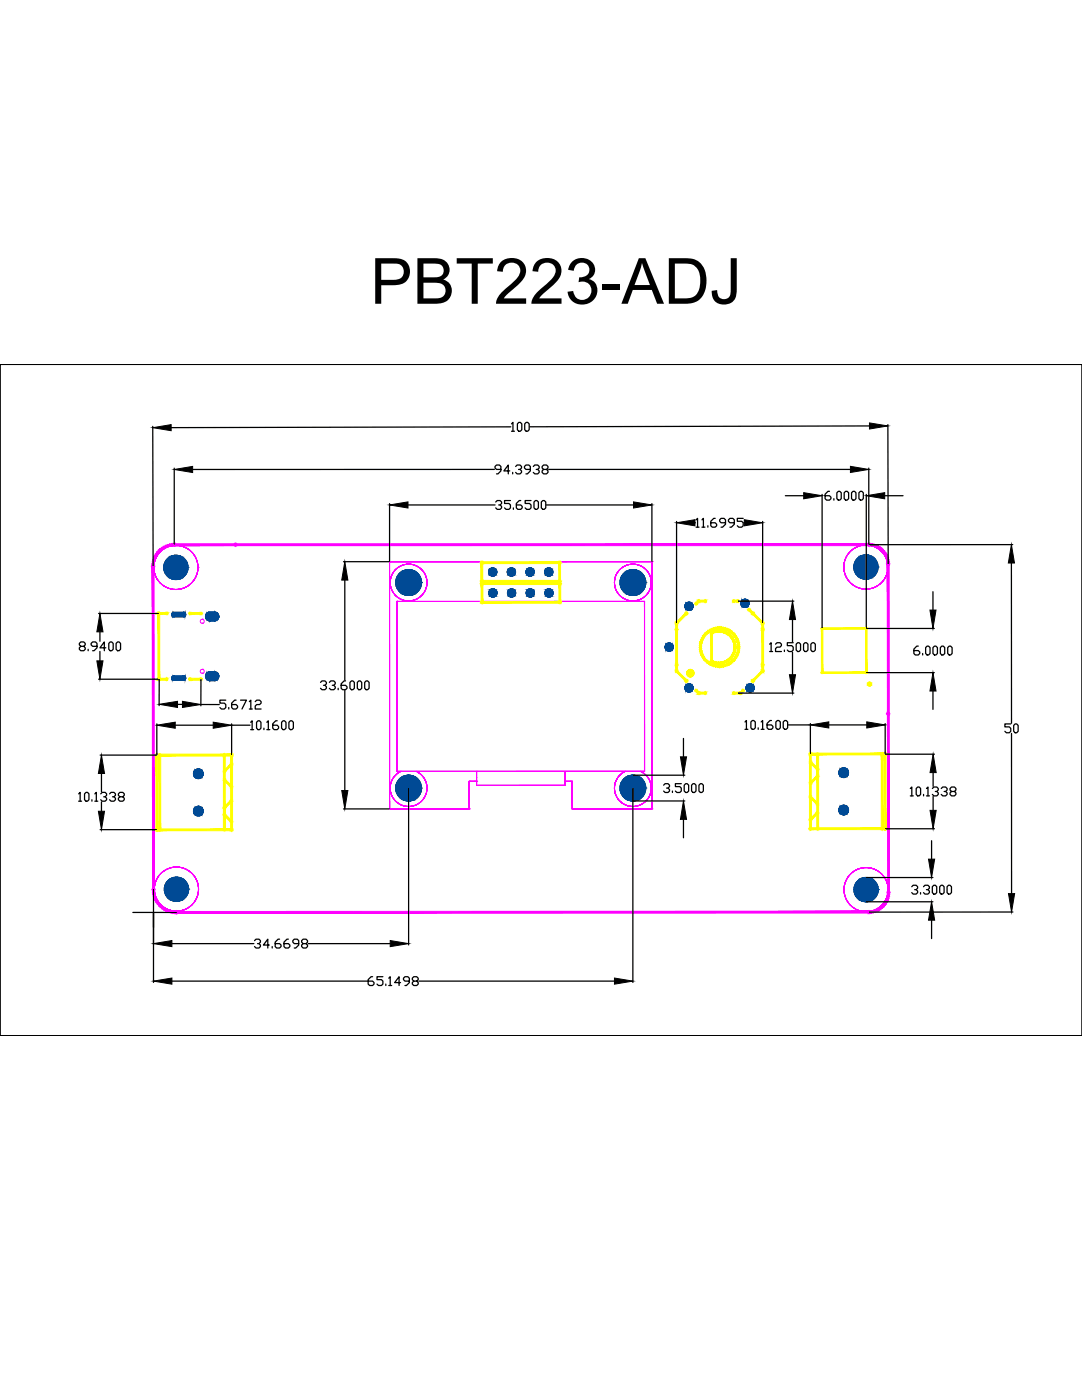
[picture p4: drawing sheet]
<svg xmlns="http://www.w3.org/2000/svg" width="216mm" height="279mm" viewBox="0 0 216 279" stroke-linecap="round" stroke-linejoin="round" font-family="sans-serif">
<defs><g id="words">
<text font-size="12.7" x="73.9" y="60.6">PBT223-ADJ</text>
</g></defs>
<!-- layer: Mechanical1 -->
<g fill="#f0f" stroke="#f0f" stroke-width=".2">
<path d="M47 108.7h.2z"/>
<path d="M47 108.7l.2 .1z"/>
<path d="M177.2 142.4l.2 .1z"/>
<path d="M177.2 142.4h.2z"/>
<path d="M34.8 108.7h.2z"/>
<path d="M173.4 108.7l.1 .1z"/>
<path d="M177.2 112.6h.2z"/>
<path d="M177.3 178.1l.2 .1z"/>
<path d="M35.2 182.1l.2 .1z"/>
<path d="M173.4 182l.2 .1z"/>
<path d="M30.6 112.9l.1 .1z"/>
<path d="M30.6 177.5l.2 .1z"/>
<path d="M97.9 113.7l.8 .8zM97.9 113.7l.8 .8z"/>
<path d="M98.7 113.7l-.8 .9zM98.7 113.7l-.8 .9z"/>
<path d="M98.2 114h.3zM98.2 114h.3z"/>
<path d="M97.9 113.7h.9zM97.9 113.7h.9z"/>
<path d="M109.6 114l.1 .3zM109.6 114l.1 .3z"/>
<path d="M109.9 113.7l-.2 .3zM109.9 113.7l-.2 .3z"/>
<path d="M109.9 113.7l.1 .9zM109.9 113.7l.1 .9z"/>
<path d="M109.7 114.3l.3 .3zM109.6 114.3l.4 .3z"/>
<path d="M109.4 114h.2zM109.4 114h.2z"/>
<path d="M109.1 113.7l.3 .3zM109.1 113.7l.3 .3z"/>
<path d="M109.1 113.7h.8zM109.1 113.7h.8z"/>
<path d="M97.9 113.7l.3 .3zM97.9 113.7l.3 .3z"/>
<path d="M105.9 114v.3zM105.9 114v.3z"/>
<path d="M105.9 114l.3-.3zM106.2 113.7l-.3 .3z"/>
<path d="M106.2 113.7v.9zM106.2 113.7v.9z"/>
<path d="M105.9 114.3l.3 .3zM105.9 114.3l.3 .3z"/>
<path d="M105.6 114h.3zM105.6 114h.3z"/>
<path d="M105.3 113.7l.3 .3zM105.3 113.7l.3 .3z"/>
<path d="M105.3 113.7h.9zM105.3 113.7h.9z"/>
<path d="M109.4 114.3h.2zM109.4 114.3h.2z"/>
<path d="M109.3 114l.1 .3zM109.3 114l.1 .3z"/>
<path d="M105.6 114v.3zM105.6 114v.3z"/>
<path d="M105.3 114.6l.3-.3zM105.6 114.3l-.3 .3z"/>
<path d="M105.3 113.7v.9zM105.3 113.7v.9z"/>
<path d="M105.6 114.3h.3zM105.6 114.3h.3z"/>
<path d="M102.2 114v.3zM102.2 114v.3z"/>
<path d="M101.9 114.3h.3zM101.9 114.3h.3z"/>
<path d="M101.9 114v.3zM101.9 114v.3z"/>
<path d="M101.9 114h.3zM101.9 114h.3z"/>
<path d="M98.4 114l.1 .3zM98.4 114l.1 .3z"/>
<path d="M98.2 114.3h.3zM98.2 114.3h.3z"/>
<path d="M98.2 114v.3zM98.2 114v.3z"/>
<path d="M97.9 114.6l.3-.3zM98.2 114.3l-.3 .3z"/>
<path d="M97.9 113.7v.9zM97.9 113.7v.9z"/>
<path d="M101.6 114.6l.3-.3zM101.9 114.3l-.3 .3z"/>
<path d="M101.6 113.7v.9zM101.6 113.7v.9z"/>
<path d="M101.6 113.7l.3 .3zM101.6 113.7l.3 .3z"/>
<path d="M109.1 114.6l.2-.3zM109.3 114.3l-.2 .3z"/>
<path d="M109.1 113.7v.9zM109.1 113.7v.9z"/>
<path d="M98.7 113.7l.1 .9zM98.7 113.7l.1 .9z"/>
<path d="M98.5 114.3l.3 .3zM98.5 114.3l.3 .3z"/>
<path d="M102.2 114l.3-.3zM102.5 113.7l-.3 .3z"/>
<path d="M102.5 113.7v.9zM102.5 113.7v.9z"/>
<path d="M102.2 114.3l.3 .3zM102.2 114.3l.3 .3z"/>
<path d="M101.6 113.7h.9zM101.6 113.7h.9z"/>
<path d="M101.6 114.6h.9zM101.6 114.6h.9z"/>
<path d="M105.3 114.6h.9zM105.3 114.6h.9z"/>
<path d="M97.9 114.6h.9zM97.9 114.6h.9z"/>
<path d="M109.1 114.6h.8zM109.1 114.6h.8z"/>
<path d="M128.6 120v33.9zM128.6 120v33.9z"/>
<path d="M79.2 153.9h49.4zM79.2 154l49.4-.1z"/>
<path d="M79.2 120v33.9zM79.2 120v33.9z"/>
<path d="M79.2 120h49.4zM79.2 120h49.4z"/>
<path d="M77.7 112.1v49.3zM77.7 112.1v49.3z"/>
<path d="M114.2 161.4h15.9zM114.2 161.4h15.9z"/>
<path d="M114.2 155.9v5.5zM114.2 155.9v5.5z"/>
<path d="M93.6 155.9v5.5zM93.6 155.9v5.5z"/>
<path d="M77.7 161.4h15.9zM77.7 161.4h15.9z"/>
<path d="M93.6 155.9h1.5zM93.6 155.9h1.5z"/>
<path d="M112.7 155.9h1.5zM112.7 155.9h1.5z"/>
<path d="M130.1 112.1v49.3zM130.1 112.1v49.3z"/>
<path d="M77.7 112.1h52.4zM77.7 112.1h52.4z"/>
<path d="M112.7 155.2v1.5zM112.7 155.2v1.5z"/>
<path d="M95.1 156.7h17.6zM95.1 156.7h17.6z"/>
<path d="M95.1 155.2v1.5zM95.1 155.2v1.5z"/>
<path d="M112.7 153.9v1.3zM112.7 153.9v1.3z"/>
<path d="M95.1 153.9v1.3zM95.1 153.9v1.3z"/>
<path d="M47.1 108.6l-.2 .2zM46.9 108.8l.2-.2z"/>
<path d="M47 108.7h.2zM47.1 108.6l-.1 .1zM47.1 108.5l-.1 .2z"/>
<path d="M47 108.5v.2zM46.9 108.5l.1 .2zM46.9 108.6l.1 .1z"/>
<path d="M46.9 108.6l.1 .1zM46.8 108.6l.2 .1zM46.8 108.7h.2z"/>
<path d="M46.8 108.8l.2-.1zM46.9 108.8l.1-.1zM47 108.7l-.1 .2z"/>
<path d="M47 108.7l.1 .2zM47 108.7l.1 .2zM47 108.7l.2 .1z"/>
<path d="M47 108.7l.2-.1zM47 108.7l.2-.1zM47.1 108.5l-.1 .2z"/>
<path d="M47 108.5v.2zM46.9 108.5l.1 .2zM46.9 108.6l.1 .1z"/>
<path d="M46.9 108.6l.1 .1zM46.8 108.6l.2 .1zM46.8 108.7h.2z"/>
<path d="M46.8 108.8l.2-.1zM47 108.7l-.1 .1zM47 108.7v.2z"/>
<path d="M47 108.7v.2zM47 108.7l.1 .1zM47 108.7l.2 .1z"/>
<path d="M177.2 142.4l.2-.1zM177.2 142.4l.2-.1zM177.3 142.3l-.1 .1z"/>
<path d="M177.2 142.2v.2zM177.2 142.3v.1zM177.1 142.3l.1 .1z"/>
<path d="M177.1 142.3l.1 .1zM177 142.3l.2 .1zM177 142.4h.2z"/>
<path d="M177 142.5l.2-.1zM177.2 142.4l-.1 .2zM177.2 142.4v.2z"/>
<path d="M177.2 142.4v.2zM177.2 142.4l.2 .2zM177.2 142.4l.2 .2z"/>
<path d="M177.2 142.4h.2zM177.2 142.4l.2-.1zM177.3 142.2l-.1 .2z"/>
<path d="M177.2 142.2v.2zM177.2 142.2v.2zM177.1 142.3l.1 .1z"/>
<path d="M177.1 142.3l.1 .1zM177.1 142.3l.1 .1zM177 142.4h.2z"/>
<path d="M177.1 142.5l.1-.1zM177.1 142.5l.1-.1zM177.2 142.4v.2z"/>
<path d="M177.2 142.4l.1 .2zM177.2 142.4l.2 .1zM177.2 142.4l.2 .1z"/>
<path d="M34.8 108.5v.4l138.6-.4zM34.8 108.9l138.6-.4v.4z"/>
<path d="M34.8 108.7h.2zM34.8 108.7l.1-.1zM34.8 108.5v.2z"/>
<path d="M34.8 108.5v.2zM34.7 108.5l.1 .2zM34.6 108.6l.2 .1z"/>
<path d="M34.6 108.6l.2 .1zM34.6 108.6l.2 .1zM34.6 108.7h.2z"/>
<path d="M34.6 108.8l.2-.1zM34.8 108.7l-.2 .1zM34.8 108.7v.2z"/>
<path d="M34.8 108.7v.2zM34.8 108.7l.1 .1zM34.8 108.7l.1 .1z"/>
<path d="M173.4 108.7l.1-.1zM173.4 108.7l.1-.1zM173.4 108.5v.2z"/>
<path d="M173.4 108.5v.2zM173.3 108.5l.1 .2zM173.2 108.6l.2 .1z"/>
<path d="M173.2 108.6l.2 .1zM173.2 108.6l.2 .1zM173.2 108.7h.2z"/>
<path d="M173.2 108.8l.2-.1zM173.4 108.7l-.2 .1zM173.4 108.7v.2z"/>
<path d="M173.4 108.7v.2zM173.4 108.7l.1 .1zM173.4 108.7l.1 .1z"/>
<path d="M177 112.6l.5 65.5-.1-65.5zM177 112.6l.5 65.5h-.4z"/>
<path d="M177.2 112.6h.2zM177.2 112.6l.2-.2zM177.3 112.4l-.1 .2z"/>
<path d="M177.2 112.4v.2zM177.2 112.4v.2zM177.1 112.4l.1 .2z"/>
<path d="M177.1 112.4l.1 .2zM177.1 112.5l.1 .1zM177 112.6h.2z"/>
<path d="M177.1 112.6h.1zM177.1 112.7l.1-.1zM177.2 112.6v.1z"/>
<path d="M177.2 112.6l.1 .1zM177.2 112.6l.2 .1zM177.2 112.6l.2 .1z"/>
<path d="M177.3 178.1h.2zM177.3 178.1l.1-.1zM177.4 178l-.1 .1z"/>
<path d="M177.3 177.9v.2zM177.2 178l.1 .1zM177.2 178l.1 .1z"/>
<path d="M177.2 178l.1 .1zM177.1 178.1h.2zM177.1 178.1h.2z"/>
<path d="M177.1 178.2l.2-.1zM177.2 178.3l.1-.2zM177.3 178.1v.2z"/>
<path d="M177.3 178.1v.2zM177.3 178.1l.1 .2zM177.3 178.1l.2 .1z"/>
<path d="M35.2 181.9v.4l138.2-.5zM35.2 182.3l138.2-.5v.4z"/>
<path d="M35.2 182.1l.2-.1zM35.2 182.1l.1-.1zM35.3 181.9l-.1 .2z"/>
<path d="M35.2 181.9v.2zM35.1 181.9l.1 .2zM35.1 182l.1 .1z"/>
<path d="M35.1 182l.1 .1zM35 182l.2 .1zM35 182.1h.2z"/>
<path d="M35 182.2l.2-.1zM35.1 182.2l.1-.1zM35.2 182.1v.2z"/>
<path d="M35.2 182.1v.2zM35.2 182.1l.1 .1zM35.2 182.1l.2 .1z"/>
<path d="M173.4 182h.2zM173.5 181.9l-.1 .1zM173.5 181.9l-.1 .1z"/>
<path d="M173.4 181.8v.2zM173.3 181.9l.1 .1zM173.3 181.9l.1 .1z"/>
<path d="M173.3 181.9l.1 .1zM173.2 182h.2zM173.2 182h.2z"/>
<path d="M173.2 182.1l.2-.1zM173.3 182.2l.1-.2zM173.4 182l-.1 .2z"/>
<path d="M173.4 182l.1 .2zM173.4 182l.1 .2zM173.4 182l.2 .1z"/>
<path d="M30.4 112.9l.4 64.6-.1-64.6zM30.4 112.9l.4 64.6h-.4z"/>
<path d="M30.6 112.9h.1zM30.6 112.9h.1zM30.6 112.8v.1z"/>
<path d="M30.6 112.7v.2zM30.5 112.8l.1 .1zM30.4 112.8l.2 .1z"/>
<path d="M30.4 112.8l.2 .1zM30.4 112.9h.2zM30.4 112.9h.2z"/>
<path d="M30.4 113l.2-.1zM30.4 113.1l.2-.2zM30.6 112.9l-.1 .2z"/>
<path d="M30.6 112.9v.2zM30.6 112.9v.2zM30.6 112.9l.1 .2z"/>
<path d="M30.6 177.5h.2zM30.8 177.4l-.2 .1zM30.7 177.4l-.1 .1z"/>
<path d="M30.6 177.3v.2zM30.6 177.4v.1zM30.5 177.4l.1 .1z"/>
<path d="M30.5 177.4l.1 .1zM30.5 177.5h.1zM30.4 177.5h.2z"/>
<path d="M30.5 177.6l.1-.1zM30.5 177.7l.1-.2zM30.6 177.5v.2z"/>
<path d="M30.6 177.5l.1 .2zM30.6 177.5l.1 .2zM30.6 177.5l.2 .2z"/>
<path d="M79.3 157v.3zM79.4 157l-.1 .3zM79.3 157.3v.3zM79.3 157.3l.1 .3zM79.3 157.6l.1 .3zM79.4 157.6v.3zM79.4 157.9l.1 .2zM79.4 157.9l.1 .2zM79.5 158.1l.1 .3zM79.5 158.1l.1 .3zM79.6 158.4l.2 .2zM79.6 158.4l.2 .2zM79.8 158.6l.2 .2zM79.8 158.6l.2 .2zM80 158.8l.2 .2zM80 158.8l.2 .2zM80.2 159l.2 .2zM80.2 159l.2 .2zM80.4 159.2l.3 .1zM80.4 159.2l.3 .1zM80.7 159.3l.3 .1zM80.7 159.3l.3 .1zM81 159.4l.2 .1zM81 159.4l.2 .1zM81.2 159.5h.3zM81.2 159.5h.3zM81.5 159.5h.3zM81.5 159.5h.3zM81.8 159.5l.3-.1zM81.8 159.5l.3-.1zM82.1 159.4l.3-.1zM82.1 159.4l.3-.1zM82.4 159.3l.2-.1zM82.4 159.3l.2-.1zM82.6 159.2l.3-.2zM82.6 159.2l.3-.2zM82.9 159l.2-.2zM82.9 159l.2-.2zM83.3 158.6l-.2 .2zM83.3 158.6l-.2 .2zM83.4 158.4l-.1 .2zM83.4 158.4l-.1 .2zM83.6 158.1l-.2 .3zM83.6 158.1l-.2 .3zM83.7 157.9l-.1 .2zM83.7 157.9l-.1 .2zM83.7 157.6v.3zM83.7 157.6v.3zM83.7 157.3v.3zM83.7 157.3v.3zM83.7 157v.3zM83.7 157v.3zM83.7 156.7v.3zM83.7 156.7v.3zM83.6 156.4l.1 .3zM83.6 156.4l.1 .3zM83.4 156.2l.2 .2zM83.4 156.2l.2 .2zM83.3 155.9l.1 .3zM83.3 155.9l.1 .3zM83.1 155.7l.2 .2zM83.1 155.7l.2 .2zM82.9 155.5l.2 .2zM82.9 155.5l.2 .2zM82.6 155.4l.3 .1zM82.6 155.4l.3 .1zM82.4 155.2l.2 .2zM82.4 155.2l.2 .2zM82.1 155.1l.3 .1zM82.1 155.1l.3 .2zM81.8 155.1h.3zM81.8 155.1l.3 .1zM81.5 155.1h.3zM81.5 155.1h.3zM81.2 155.1h.3zM81.2 155.1h.3zM81 155.1h.2zM81 155.1h.2zM80.7 155.2l.3-.1zM80.7 155.2h.3zM80.4 155.4l.3-.2zM80.4 155.4l.3-.1zM80.2 155.5l.2-.1zM80.2 155.5l.2-.1zM80 155.7l.2-.2zM80 155.7l.2-.2zM80 155.7l-.2 .2zM80 155.7l-.2 .2zM79.8 155.9l-.2 .3zM79.8 155.9l-.2 .3zM79.6 156.2l-.1 .2zM79.6 156.2l-.1 .2zM79.5 156.4l-.1 .3zM79.5 156.4l-.1 .3zM79.4 156.7l-.1 .3zM79.4 156.7l-.1 .3z"/>
<path d="M85.2 156.9v.4zM85.2 156.9v.4zM85.1 156.5l.1 .4zM85.1 156.5l.1 .4zM85 156.2l.1 .3zM85 156.2l.1 .3zM84.9 155.8l.1 .4zM84.9 155.8l.1 .4zM84.7 155.5l.2 .3zM84.7 155.5l.2 .3zM84.5 155.1l.2 .4zM84.5 155.1l.2 .4zM84.3 154.8l.2 .4zM84.3 154.8l.2 .4zM84 154.6l.3 .3zM84 154.6l.3 .3zM83.7 154.3l.3 .3zM83.7 154.3l.3 .3zM83.4 154.1l.3 .2zM83.4 154.1l.3 .2zM83.1 153.9l.3 .2zM83.1 153.9l.3 .2z"/>
<path d="M79.7 154.1l.3-.1zM79.7 154.1l.3-.1zM79.3 154.3l.4-.2zM79.3 154.3l.4-.2zM79 154.6l.3-.3zM79 154.6l.3-.3zM79 154.6l-.2 .3zM78.8 154.9l.2-.3zM78.8 154.9l-.3 .3zM78.8 154.9l-.3 .3zM78.5 155.2l-.2 .3zM78.5 155.2l-.2 .3zM78.3 155.5l-.2 .3zM78.3 155.5l-.2 .3zM78.1 155.8l-.1 .4zM78.2 155.8l-.2 .4zM78 156.2l-.1 .3zM78 156.2l-.1 .4zM77.9 156.5v.4zM77.9 156.6v.3zM77.9 156.9v.4zM77.9 156.9v.4zM77.9 157.3v.4zM77.9 157.3v.4zM77.9 157.7v.4zM77.9 157.7v.4zM77.9 158.1l.1 .4zM78 158.1v.4zM78 158.5l.2 .3zM78.1 158.4l.1 .4zM78.2 158.8l.2 .3zM78.2 158.8l.2 .3zM78.4 159.1l.2 .4zM78.4 159.1l.2 .4zM78.6 159.5l.2 .3zM78.6 159.5l.2 .3zM78.8 159.8l.3 .2zM78.8 159.8l.3 .2zM79.1 160l.3 .3zM79.1 160l.3 .3zM79.4 160.3l.3 .2zM79.4 160.3l.3 .2zM79.7 160.5l.4 .2zM79.7 160.5l.4 .2zM80.1 160.6l.3 .2zM80.1 160.6l.3 .2zM80.4 160.8l.4 .1zM80.4 160.8l.4 .1zM80.8 160.9h.4zM80.8 160.9h.4zM81.2 160.9l.3 .1zM81.2 160.9l.3 .1zM81.5 160.9h.4zM81.5 160.9h.4zM81.9 160.9h.4zM81.9 160.9h.4zM82.3 160.9l.4-.1zM82.3 160.9l.4-.1zM82.7 160.8l.3-.2zM82.7 160.8l.3-.2zM83 160.6l.4-.1zM83 160.6l.4-.2zM83.4 160.4l.3-.1zM83.4 160.4l.3-.2zM83.7 160.2l.3-.2zM83.7 160.2l.3-.2zM84 160l.3-.3zM84.3 159.7l-.3 .3zM84.5 159.4l-.2 .3zM84.5 159.4l-.2 .3zM84.7 159.1l-.2 .3zM84.7 159.1l-.2 .3zM84.9 158.8l-.2 .3zM84.9 158.8l-.2 .3zM85 158.4l-.1 .4zM85 158.4l-.1 .4zM85.1 158l-.1 .4zM85.1 158l-.1 .4zM85.2 157.7l-.1 .3zM85.2 157.7l-.1 .3zM85.2 157.3v.4zM85.2 157.3v.4z"/>
<path d="M79.3 116v.3zM79.4 116l-.1 .3zM79.3 116.3v.2zM79.3 116.3l.1 .2zM79.3 116.5l.1 .3zM79.4 116.5v.3zM79.4 116.8l.1 .3zM79.4 116.8l.1 .3zM79.5 117.1l.1 .3zM79.5 117.1l.1 .3zM79.6 117.4l.2 .2zM79.6 117.3l.2 .3zM79.8 117.6l.2 .2zM79.8 117.6l.2 .2zM80 117.8l.2 .2zM80 117.8l.2 .2zM80.2 118l.2 .2zM80.2 118l.2 .2zM80.4 118.2l.3 .1zM80.4 118.2l.3 .1zM80.7 118.3l.3 .1zM80.7 118.3l.3 .1zM81 118.4h.2zM81 118.4h.2zM81.2 118.4l.3 .1zM81.2 118.4l.3 .1zM81.5 118.4h.3zM81.5 118.4h.3zM81.8 118.4h.3zM81.8 118.4h.3zM82.1 118.4l.3-.1zM82.1 118.4l.3-.1zM82.4 118.3l.2-.1zM82.4 118.3l.2-.1zM82.6 118.2l.3-.2zM82.6 118.2l.3-.2zM82.9 118l.2-.2zM82.9 118l.2-.2zM83.1 117.8l.2-.2zM83.3 117.6l-.2 .2zM83.4 117.4l-.1 .2zM83.4 117.3l-.1 .3zM83.6 117.1l-.2 .2zM83.6 117.1l-.2 .2zM83.7 116.8l-.1 .3zM83.7 116.8l-.1 .3zM83.7 116.5v.3zM83.7 116.5v.3zM83.7 116.3v.2zM83.7 116.3v.2zM83.7 116v.3zM83.7 116v.3zM83.7 115.7v.3zM83.7 115.7v.3zM83.6 115.4l.1 .3zM83.6 115.4l.1 .3zM83.4 115.1l.2 .3zM83.4 115.2l.2 .2zM83.3 114.9l.1 .2zM83.3 114.9l.1 .3zM83.1 114.7l.2 .2zM83.1 114.7l.2 .2zM82.9 114.5l.2 .2zM82.9 114.5l.2 .2zM82.6 114.3l.3 .2zM82.6 114.3l.3 .2zM82.4 114.2l.2 .1zM82.4 114.2l.2 .2zM82.1 114.1l.3 .1zM82.1 114.1l.3 .1zM81.8 114.1h.3zM81.8 114.1h.3zM81.5 114l.3 .1zM81.5 114l.3 .1zM81.2 114.1l.3-.1zM81.2 114.1h.3zM81 114.1h.2zM81 114.1h.2zM80.7 114.2l.3-.1zM80.7 114.2l.3-.1zM80.4 114.3l.3-.1zM80.4 114.3l.3-.1zM80.2 114.5l.2-.1zM80.2 114.5l.2-.1zM80 114.7l.2-.2zM80 114.7l.2-.2zM80 114.7l-.2 .2zM80 114.7l-.2 .2zM79.8 114.9l-.2 .2zM79.8 114.9l-.2 .3zM79.6 115.1l-.1 .3zM79.6 115.2l-.1 .2zM79.5 115.4l-.1 .3zM79.5 115.4l-.1 .3zM79.4 115.7l-.1 .3zM79.4 115.7l-.1 .3z"/>
<path d="M77.9 115.9v.4zM77.9 115.9v.4zM77.9 116.3v.3zM77.9 116.3v.3zM77.9 116.6v.4zM77.9 116.6v.4zM77.9 117l.1 .4zM77.9 117l.2 .4zM78 117.4l.2 .4zM78.1 117.4l.1 .4zM78.2 117.8l.1 .3zM78.2 117.8l.1 .3zM78.3 118.1l.2 .3zM78.4 118.1l.2 .3zM78.5 118.4l.3 .3zM78.6 118.4l.2 .3zM78.8 118.7l.3 .3zM78.8 118.7l.3 .3zM79.1 119l.3 .2zM79.1 119l.3 .2zM79.4 119.2l.3 .2zM79.4 119.2l.3 .2zM79.7 119.4l.3 .2zM79.7 119.4l.3 .2zM80 119.6l.4 .2zM80 119.6l.4 .1zM80.4 119.7l.4 .2zM80.4 119.7l.4 .1zM80.8 119.8l.3 .1zM80.8 119.8l.3 .1zM81.1 119.9h.4zM81.1 119.9h.4zM81.5 119.9h.4zM81.5 119.9h.4zM81.9 119.9h.4zM81.9 119.9l.4-.1zM82.3 119.8h.4zM82.3 119.8l.4-.1zM82.7 119.7l.3-.1zM82.7 119.7l.3-.1zM83 119.6l.4-.2zM83 119.6l.4-.2zM83.4 119.4l.3-.2zM83.4 119.4l.3-.2zM83.7 119.2l.3-.2zM83.7 119.2l.3-.2zM84 119l.3-.3zM84 119l.3-.3zM84.5 118.4l-.2 .3zM84.5 118.4l-.2 .3zM84.7 118.1l-.2 .3zM84.7 118.1l-.2 .3zM84.9 117.8l-.2 .3zM84.9 117.8l-.2 .3zM85 117.4l-.1 .4zM85 117.4l-.1 .4zM85.1 117l-.1 .4zM85.1 117l-.1 .4zM85.2 116.6l-.1 .4zM85.2 116.6l-.1 .4zM85.2 116.3v.3zM85.2 116.3v.3zM85.2 115.9v.4zM85.2 115.9v.4zM85.1 115.5l.1 .4zM85.1 115.5l.1 .4zM85 115.1l.1 .4zM85 115.1l.1 .4zM84.9 114.8l.1 .3zM84.9 114.8l.1 .3zM84.7 114.4l.2 .4zM84.7 114.4l.2 .4zM84.5 114.1l.2 .3zM84.5 114.1l.2 .3zM84.3 113.8l.2 .3zM84.3 113.8l.2 .3zM84 113.5l.3 .3zM84 113.5l.3 .3zM83.7 113.3l.3 .2zM83.7 113.3l.3 .2zM83.4 113.1l.3 .2zM83.4 113.1l.3 .2zM83 112.9l.4 .2zM83 112.9l.4 .2zM82.7 112.8l.3 .1zM82.7 112.8l.3 .1zM82.3 112.7l.4 .1zM82.3 112.7l.4 .1zM81.9 112.6l.4 .1zM81.9 112.6l.4 .1zM81.5 112.6h.4zM81.5 112.6h.4zM81.1 112.6h.4zM81.1 112.6h.4zM80.8 112.7l.3-.1zM80.8 112.7l.3-.1zM80.4 112.8l.4-.1zM80.4 112.8l.4-.1zM80 112.9l.4-.1zM80 112.9l.4-.1zM79.7 113.1l.3-.2zM79.7 113.1l.3-.2zM79.4 113.3l.3-.2zM79.4 113.3l.3-.2zM79.1 113.5l.3-.2zM79.1 113.5l.3-.2zM79.1 113.5l-.3 .3zM78.8 113.8l.3-.3zM78.8 113.8l-.3 .3zM78.8 113.8l-.3 .3zM78.5 114.1l-.2 .3zM78.6 114.1l-.3 .3zM78.3 114.4l-.1 .4zM78.4 114.4l-.2 .4zM78.2 114.8l-.2 .3zM78.2 114.8l-.1 .3zM78 115.1l-.1 .4zM78.1 115.1l-.2 .4zM77.9 115.5v.4zM77.9 115.5v.4z"/>
<path d="M122.6 115.9v.4zM122.6 115.9v.4zM122.6 116.3v.3zM122.6 116.3v.3zM122.6 116.6l.1 .4zM122.6 116.6l.1 .4zM122.7 117l.1 .4zM122.7 117l.1 .4zM122.8 117.4l.1 .4zM122.8 117.4l.1 .4zM122.9 117.8l.2 .3zM122.9 117.8l.2 .3zM123.1 118.1l.2 .3zM123.1 118.1l.2 .3zM123.3 118.4l.2 .3zM123.3 118.4l.2 .3zM123.6 118.7l.2 .3zM123.6 118.7l.2 .3zM123.8 119l.3 .2zM123.8 119l.3 .2zM124.1 119.2l.3 .2zM124.1 119.2l.3 .2zM124.4 119.4l.4 .2zM124.4 119.4l.4 .2zM124.8 119.6l.3 .2zM124.8 119.6l.3 .2zM125.1 119.7l.4 .2zM125.1 119.7l.4 .2zM125.5 119.8l.4 .1zM125.5 119.8l.4 .1zM125.9 119.9h.4zM125.9 119.9h.4zM126.3 119.9h.4zM126.3 119.9h.4zM126.7 119.9h.3zM126.7 119.9l.3-.1zM127 119.8h.4zM127 119.8h.4zM127.4 119.7l.4-.1zM127.4 119.7l.4-.1zM127.8 119.6l.3-.2zM127.8 119.6l.3-.2zM128.1 119.4l.3-.2zM128.1 119.4l.3-.2zM128.4 119.2l.3-.2zM128.4 119.2l.3-.2zM128.7 119l.3-.3zM129 118.7l-.3 .3zM129.3 118.4l-.3 .3zM129.2 118.4l-.2 .3zM129.5 118.1l-.2 .3zM129.5 118.1l-.3 .3zM129.6 117.8l-.1 .3zM129.6 117.8l-.1 .3zM129.8 117.4l-.2 .4zM129.8 117.4l-.2 .4zM129.9 117l-.1 .4zM129.9 117l-.1 .4zM129.9 116.6v.4zM129.9 116.6v.4zM130 116.3l-.1 .3zM129.9 116.3v.3zM129.9 115.9l.1 .4zM129.9 115.9v.4zM129.9 115.5v.4zM129.9 115.5v.4zM129.8 115.1l.1 .4zM129.8 115.1l.1 .4zM129.6 114.8l.2 .3zM129.6 114.8l.2 .3zM129.5 114.4l.1 .4zM129.5 114.4l.1 .4zM129.3 114.1l.2 .3zM129.3 114.1l.2 .3zM129 113.8l.2 .3zM129 113.8l.2 .3zM128.7 113.5l.3 .3zM128.7 113.5l.3 .3zM128.4 113.3l.3 .2zM128.4 113.3l.3 .2zM128.1 113.1l.3 .2zM128.1 113.1l.3 .2zM127.8 112.9l.3 .2zM127.8 112.9l.3 .2zM127.4 112.8l.4 .1zM127.4 112.8l.4 .1zM127 112.7l.4 .1zM127 112.7l.4 .1zM126.7 112.6l.3 .1zM126.7 112.6l.3 .1zM126.3 112.6h.4zM126.3 112.6h.4zM125.9 112.6h.4zM125.9 112.6h.4zM125.5 112.7l.4-.1zM125.5 112.7l.4-.1zM125.1 112.8l.4-.1zM125.1 112.8l.4-.1zM124.8 112.9l.3-.1zM124.8 112.9l.3-.1zM124.4 113.1l.4-.2zM124.4 113.1l.4-.2zM124.1 113.3l.3-.2zM124.1 113.3l.3-.2zM123.8 113.5l.3-.2zM123.8 113.5l.3-.2zM123.8 113.5l-.3 .3zM123.5 113.8l.3-.3zM123.5 113.8l-.2 .3zM123.6 113.8l-.3 .3zM123.3 114.1l-.2 .3zM123.3 114.1l-.2 .3zM123.1 114.4l-.2 .4zM123.1 114.4l-.2 .4zM122.9 114.8l-.1 .3zM122.9 114.8l-.1 .3zM122.8 115.1l-.1 .4zM122.8 115.1l-.1 .4zM122.7 115.5l-.1 .4zM122.7 115.5l-.1 .4z"/>
<path d="M124.1 116v.3zM124.1 116v.3zM124.1 116.3v.2zM124.1 116.3v.2zM124.1 116.5v.3zM124.1 116.5l.1 .3zM124.1 116.8l.1 .3zM124.2 116.8v.3zM124.2 117.1l.2 .3zM124.3 117.1l.1 .3zM124.4 117.4l.1 .2zM124.4 117.3l.1 .3zM124.5 117.6l.2 .2zM124.5 117.6l.2 .2zM124.7 117.8l.2 .2zM124.7 117.8l.2 .2zM124.9 118l.3 .2zM124.9 118l.3 .2zM125.2 118.2l.2 .1zM125.2 118.2l.2 .1zM125.4 118.3l.3 .1zM125.4 118.3l.3 .1zM125.7 118.4h.3zM125.7 118.4h.3zM126 118.4l.3 .1zM126 118.4l.3 .1zM126.3 118.4h.3zM126.3 118.4h.3zM126.6 118.4h.3zM126.6 118.4h.3zM126.9 118.4l.2-.1zM126.9 118.4l.2-.1zM127.1 118.3l.3-.1zM127.1 118.3l.3-.1zM127.4 118.2l.2-.2zM127.4 118.2l.2-.2zM127.6 118l.2-.2zM127.6 118l.2-.2zM127.8 117.8l.2-.2zM128 117.6l-.2 .2zM128.2 117.4l-.2 .2zM128.2 117.3l-.2 .3zM128.3 117.1l-.1 .3zM128.3 117.1l-.1 .2zM128.4 116.8l-.1 .3zM128.4 116.8l-.1 .3zM128.5 116.5l-.1 .3zM128.5 116.5l-.1 .3zM128.5 116.3v.2zM128.5 116.3v.2zM128.5 116v.3zM128.5 116v.3zM128.4 115.7l.1 .3zM128.4 115.7l.1 .3zM128.3 115.4l.1 .3zM128.3 115.4l.1 .3zM128.2 115.1l.1 .3zM128.2 115.1l.1 .3zM128 114.9l.2 .3zM128 114.9l.2 .3zM127.8 114.7l.2 .2zM127.8 114.7l.2 .2zM127.6 114.5l.2 .2zM127.6 114.5l.2 .2zM127.4 114.3l.2 .2zM127.4 114.3l.2 .2zM127.1 114.2l.3 .1zM127.1 114.2l.3 .2zM126.9 114.1l.2 .1zM126.9 114.1l.2 .1zM126.6 114.1h.3zM126.6 114.1h.3zM126.3 114l.3 .1zM126.3 114l.3 .1zM126 114.1l.3-.1zM126 114.1h.3zM125.7 114.1h.3zM125.7 114.1h.3zM125.4 114.2l.3-.1zM125.4 114.2l.3-.1zM125.2 114.3l.2-.1zM125.2 114.3l.2-.1zM124.9 114.5l.3-.1zM124.9 114.5l.3-.1zM124.7 114.7l.2-.2zM124.7 114.7l.2-.2zM124.7 114.7l-.2 .2zM124.7 114.7l-.2 .2zM124.5 114.9l-.1 .2zM124.5 114.9l-.1 .2zM124.4 115.1l-.2 .3zM124.4 115.2l-.2 .2zM124.2 115.4l-.1 .3zM124.3 115.4l-.2 .3zM124.1 115.7v.3zM124.2 115.7l-.1 .3z"/>
<path d="M129.9 156.9l.1 .4zM129.9 156.9v.4zM129.9 156.5v.4zM129.9 156.5v.4zM129.8 156.2l.1 .3zM129.8 156.2l.1 .3zM129.6 155.8l.2 .4zM129.6 155.8l.2 .4zM129.5 155.5l.1 .3zM129.5 155.5l.1 .3zM129.3 155.1l.2 .4zM129.3 155.2l.2 .3zM129 154.8l.3 .3zM129 154.9l.3 .3zM128.8 154.6l.2 .2zM128.8 154.6l.2 .3zM128.5 154.3l.3 .3zM128.5 154.3l.3 .3zM128.2 154.1l.3 .2zM128.2 154.1l.3 .2zM127.8 153.9l.4 .2zM127.8 153.9l.4 .2z"/>
<path d="M124.4 154.1l.3-.1zM124.4 154.1l.3-.1zM124.1 154.3l.3-.2zM124.1 154.3l.3-.2zM123.8 154.6l.3-.3zM123.8 154.6l.3-.3zM123.8 154.6l-.3 .3zM123.5 154.9l.3-.3zM123.5 154.9l-.2 .3zM123.5 154.9l-.2 .3zM123.3 155.2l-.2 .3zM123.3 155.2l-.2 .3zM123.1 155.5l-.2 .3zM123.1 155.5l-.2 .3zM122.9 155.8l-.1 .4zM122.9 155.8l-.1 .4zM122.8 156.2l-.1 .3zM122.8 156.2l-.1 .4zM122.7 156.5l-.1 .4zM122.7 156.6l-.1 .3zM122.6 156.9v.4zM122.6 156.9v.4zM122.6 157.3v.4zM122.6 157.3v.4zM122.6 157.7l.1 .4zM122.6 157.7l.1 .4zM122.7 158.1l.1 .4zM122.7 158.1l.1 .4zM122.8 158.5l.1 .3zM122.8 158.4l.1 .4zM122.9 158.8l.2 .3zM122.9 158.8l.2 .3zM123.1 159.1l.2 .4zM123.1 159.1l.2 .4zM123.3 159.5l.3 .3zM123.3 159.5l.3 .3zM123.6 159.8l.2 .2zM123.6 159.8l.3 .2zM123.8 160l.3 .3zM123.9 160l.2 .3zM124.2 160.3l.3 .2zM124.2 160.3l.3 .2zM124.5 160.5l.3 .2zM124.5 160.5l.3 .2zM124.8 160.6l.4 .2zM124.8 160.6l.4 .2zM125.2 160.8l.3 .1zM125.2 160.8l.3 .1zM125.5 160.9h.4zM125.5 160.9h.4zM125.9 160.9l.4 .1zM125.9 160.9l.4 .1zM126.3 160.9h.4zM126.3 160.9h.4zM126.7 160.9h.4zM126.7 160.9h.4zM127.1 160.9l.3-.1zM127.1 160.9l.3-.1zM127.4 160.8l.4-.2zM127.4 160.8l.4-.2zM127.8 160.6l.3-.1zM127.8 160.6l.3-.1zM128.1 160.4l.3-.1zM128.1 160.4l.3-.2zM128.4 160.2l.3-.2zM128.4 160.2l.3-.2zM128.7 160l.3-.3zM128.7 160l.3-.3zM129.3 159.4l-.3 .3zM129.2 159.4l-.2 .3zM129.5 159.1l-.3 .3zM129.5 159.1l-.3 .3zM129.6 158.8l-.1 .3zM129.6 158.8l-.1 .3zM129.8 158.4l-.2 .4zM129.8 158.4l-.2 .4zM129.9 158l-.1 .4zM129.9 158l-.1 .4zM129.9 157.7v.3zM129.9 157.7v.3zM130 157.3l-.1 .4zM129.9 157.3v.4z"/>
<path d="M124.1 157v.3zM124.1 157v.3zM124.1 157.3v.3zM124.1 157.3v.3zM124.1 157.6v.3zM124.1 157.6l.1 .3zM124.1 157.9l.1 .2zM124.2 157.9v.2zM124.2 158.1l.2 .3zM124.3 158.1l.1 .3zM124.4 158.4l.1 .2zM124.4 158.4l.1 .2zM124.5 158.6l.2 .2zM124.5 158.6l.2 .2zM124.7 158.8l.2 .2zM124.7 158.8l.2 .2zM124.9 159l.3 .2zM124.9 159l.3 .2zM125.2 159.2l.2 .1zM125.2 159.2l.2 .1zM125.4 159.3l.3 .1zM125.4 159.3l.3 .1zM125.7 159.4l.3 .1zM125.7 159.4l.3 .1zM126 159.5h.3zM126 159.5h.3zM126.3 159.5h.3zM126.3 159.5h.3zM126.6 159.5l.3-.1zM126.6 159.5l.3-.1zM126.9 159.4l.2-.1zM126.9 159.4l.2-.1zM127.1 159.3l.3-.1zM127.1 159.3l.3-.1zM127.4 159.2l.2-.2zM127.4 159.2l.2-.2zM127.6 159l.2-.2zM127.6 159l.2-.2zM128 158.6l-.2 .2zM128 158.6l-.2 .2zM128.2 158.4l-.2 .2zM128.2 158.4l-.2 .2zM128.3 158.1l-.1 .3zM128.3 158.1l-.1 .3zM128.4 157.9l-.1 .2zM128.4 157.9l-.1 .2zM128.5 157.6l-.1 .3zM128.5 157.6l-.1 .3zM128.5 157.3v.3zM128.5 157.3v.3zM128.5 157v.3zM128.5 157v.3zM128.4 156.7l.1 .3zM128.4 156.7l.1 .3zM128.3 156.4l.1 .3zM128.3 156.4l.1 .3zM128.2 156.2l.1 .2zM128.2 156.2l.1 .2zM128 155.9l.2 .3zM128 155.9l.2 .3zM127.8 155.7l.2 .2zM127.8 155.7l.2 .2zM127.6 155.5l.2 .2zM127.6 155.5l.2 .2zM127.4 155.4l.2 .1zM127.4 155.4l.2 .1zM127.1 155.2l.3 .2zM127.1 155.2l.3 .2zM126.9 155.1l.2 .1zM126.9 155.1l.2 .2zM126.6 155.1l.3 .1zM126.6 155.1l.3 .1zM126.3 155.1h.3zM126.3 155.1h.3zM126 155.1h.3zM126 155.1h.3zM125.7 155.1h.3zM125.7 155.1h.3zM125.4 155.2h.3zM125.4 155.2h.3zM125.2 155.4l.2-.1zM125.2 155.4l.2-.1zM124.9 155.5l.3-.1zM124.9 155.5l.3-.1zM124.7 155.7l.2-.2zM124.7 155.7l.2-.2zM124.7 155.7l-.2 .2zM124.5 155.9l.2-.2zM124.5 155.9l-.1 .3zM124.5 155.9l-.1 .3zM124.4 156.2l-.2 .2zM124.4 156.2l-.2 .2zM124.2 156.4l-.1 .3zM124.3 156.4l-.1 .3zM124.1 156.7v.3zM124.2 156.7l-.1 .3z"/>
<path d="M177.4 112.2v.4h-.4zM177 112.2v.4l.4-.4zM177.3 111.8l.1 .4h-.4zM177 111.9v.3l.3-.4zM177.2 111.4l.1 .4-.3 .1zM176.9 111.5l.1 .4 .2-.5zM177.1 111l.1 .4-.3 .1zM176.8 111.2l.1 .3 .2-.5zM176.9 110.7l.2 .3-.3 .2zM176.6 110.8l.2 .4 .1-.5zM176.7 110.3l.2 .4-.3 .1zM176.4 110.5l.2 .3 .1-.5zM176.5 110l.2 .3-.3 .2zM176.2 110.2l.2 .3 .1-.5zM176.2 109.7l.3 .3-.3 .2zM176.2 109.7l-.2 .3 .2 .2zM175.9 109.4l.3 .3-.2 .3zM175.9 109.4l-.2 .3 .3 .3zM175.6 109.2l.3 .2-.2 .3zM175.6 109.2l-.2 .3 .3 .2zM175.3 109l.3 .2-.2 .3zM175.3 109l-.2 .3 .3 .2zM174.9 108.8l.4 .2-.2 .3zM174.9 108.8l-.1 .4 .3 .1zM174.5 108.7l.4 .1-.1 .4zM174.5 108.7l-.1 .4 .4 .1zM174.1 108.6l.4 .1-.1 .4zM174.1 108.6v.4l.3 .1zM173.8 108.5l.3 .1v.4zM173.8 108.5l-.1 .4 .4 .1zM173.4 108.5h.4l-.1 .4zM173.4 108.5v.4h.3z"/>
<path d="M173.4 108.7l.1-.1zM173.4 108.7l.1-.1zM173.4 108.5v.2z"/>
<path d="M173.4 108.5v.2zM173.3 108.5l.1 .2zM173.2 108.6l.2 .1z"/>
<path d="M173.2 108.6l.2 .1zM173.2 108.6l.2 .1zM173.2 108.7h.2z"/>
<path d="M173.2 108.8l.2-.1zM173.4 108.7l-.2 .1zM173.4 108.7v.2z"/>
<path d="M173.4 108.7v.2zM173.4 108.7l.1 .1zM173.4 108.7l.1 .1z"/>
<path d="M177.2 112.6h.2zM177.2 112.6l.2-.2zM177.3 112.4l-.1 .2z"/>
<path d="M177.2 112.4v.2zM177.2 112.4v.2zM177.1 112.4l.1 .2z"/>
<path d="M177.1 112.4l.1 .2zM177.1 112.5l.1 .1zM177 112.6h.2z"/>
<path d="M177.1 112.6h.1zM177.1 112.7l.1-.1zM177.2 112.6v.1z"/>
<path d="M177.2 112.6l.1 .1zM177.2 112.6l.2 .1zM177.2 112.6l.2 .1z"/>
<path d="M30.4 177.5h.4l-.3 .5zM30.8 177.5l-.3 .5 .3-.1zM30.5 178l.3-.1-.3 .5zM30.8 177.9l-.3 .5 .4-.1zM30.5 178.4l.4-.1-.3 .5zM30.9 178.3l-.3 .5 .4-.1zM30.6 178.8l.4-.1-.2 .5zM31 178.7l-.2 .5 .3-.1zM30.8 179.2l.3-.1-.2 .6zM31.1 179.1l-.2 .6 .4-.2zM30.9 179.7l.4-.2-.1 .5zM31.3 179.5l-.1 .5 .3-.2zM31.2 180l.3-.2-.1 .6zM31.5 179.8l-.1 .6 .3-.2zM31.4 180.4l.3-.2v.5zM31.7 180.2v.5l.3-.2zM31.7 180.7l.3-.2v.5zM32 180.5v.5l.2-.2zM32.2 180.8l.1 .5-.3-.3zM32.2 180.8l.1 .5 .3-.3zM32.6 181l.1 .6-.4-.3zM32.6 181l.1 .6 .2-.3zM32.9 181.3l.2 .5-.4-.2zM32.9 181.3l.2 .5 .1-.3zM33.2 181.5l.3 .5-.4-.2zM33.2 181.5l.3 .5 .1-.4zM33.6 181.6l.3 .5-.4-.1zM33.6 181.6l.3 .5 .1-.4zM34 181.7l.3 .5-.4-.1zM34 181.7l.3 .5 .1-.4zM34.4 181.8l.4 .5-.5-.1zM34.4 181.8l.4 .5v-.4zM34.8 181.9l.4 .4h-.4zM34.8 181.9l.4 .4v-.4z"/>
<path d="M35.2 182.1l.2-.1zM35.2 182.1l.1-.1zM35.3 181.9l-.1 .2z"/>
<path d="M35.2 181.9v.2zM35.1 181.9l.1 .2zM35.1 182l.1 .1z"/>
<path d="M35.1 182l.1 .1zM35 182l.2 .1zM35 182.1h.2z"/>
<path d="M35 182.2l.2-.1zM35.1 182.2l.1-.1zM35.2 182.1v.2z"/>
<path d="M35.2 182.1v.2zM35.2 182.1l.1 .1zM35.2 182.1l.2 .1z"/>
<path d="M30.6 177.5h.2zM30.8 177.4l-.2 .1zM30.7 177.4l-.1 .1z"/>
<path d="M30.6 177.3v.2zM30.6 177.4v.1zM30.5 177.4l.1 .1z"/>
<path d="M30.5 177.4l.1 .1zM30.5 177.5h.1zM30.4 177.5h.2z"/>
<path d="M30.5 177.6l.1-.1zM30.5 177.7l.1-.2zM30.6 177.5v.2z"/>
<path d="M30.6 177.5l.1 .2zM30.6 177.5l.1 .2zM30.6 177.5l.2 .2z"/>
<path d="M34.3 108.5h.5v.4zM34.3 108.5l.1 .4h.4zM33.9 108.6l.4-.1 .1 .4zM33.9 108.6l.1 .4 .4-.1zM33.5 108.7l.4-.1 .1 .4zM33.5 108.7l.1 .4 .4-.1zM33.1 108.9l.4-.2 .1 .4zM33.1 108.9l.1 .3 .4-.1zM32.7 109.1l.4-.2 .1 .3zM32.7 109.1l.2 .3 .3-.2zM32.3 109.3l.4-.2 .2 .3zM32.3 109.3l.2 .3 .4-.2zM32 109.5l.3-.2 .2 .3zM32 109.5l.2 .3 .3-.2zM31.7 109.8l.3-.3 .2 .3zM31.7 109.8l.2 .3 .3-.3zM31.7 109.8l.2 .3h-.5zM31.4 110.1l.3 .3 .2-.3zM31.4 110.1l.3 .3-.6 .1zM31.1 110.5l.3 .2 .3-.3zM31.1 110.5l.3 .2-.5 .1zM30.9 110.8l.3 .2 .2-.3zM30.9 110.8l.3 .2-.5 .2zM30.7 111.2l.3 .2 .2-.4zM30.7 111.2l.3 .2-.4 .3zM30.6 111.7l.3 .1 .1-.4zM30.6 111.7l.3 .1-.5 .3zM30.4 112.1h.4l.1-.3zM30.4 112.1h.4l-.4 .4zM30.4 112.5h.4v-.4zM30.4 112.5h.4l-.4 .4zM30.8 112.5l-.4 .4h.3z"/>
<path d="M30.6 112.9h.1zM30.6 112.9h.1zM30.6 112.8v.1z"/>
<path d="M30.6 112.7v.2zM30.5 112.8l.1 .1zM30.4 112.8l.2 .1z"/>
<path d="M30.4 112.8l.2 .1zM30.4 112.9h.2zM30.4 112.9h.2z"/>
<path d="M30.4 113l.2-.1zM30.4 113.1l.2-.2zM30.6 112.9l-.1 .2z"/>
<path d="M30.6 112.9v.2zM30.6 112.9v.2zM30.6 112.9l.1 .2z"/>
<path d="M34.8 108.7h.2zM34.8 108.7l.1-.1zM34.8 108.5v.2z"/>
<path d="M34.8 108.5v.2zM34.7 108.5l.1 .2zM34.6 108.6l.2 .1z"/>
<path d="M34.6 108.6l.2 .1zM34.6 108.6l.2 .1zM34.6 108.7h.2z"/>
<path d="M34.6 108.8l.2-.1zM34.8 108.7l-.2 .1zM34.8 108.7v.2z"/>
<path d="M34.8 108.7v.2zM34.8 108.7l.1 .1zM34.8 108.7l.1 .1z"/>
<path d="M173.4 181.8l.4 .4h-.4zM173.4 181.8l.4 .4v-.4zM173.8 181.8l.4 .3-.4 .1zM173.8 181.8l.4 .3-.1-.3zM174.1 181.8l.5 .2-.4 .1zM174.1 181.8l.5 .2-.1-.3zM174.5 181.7l.5 .2-.4 .1zM174.5 181.7l.5 .2-.2-.3zM174.8 181.6l.5 .1-.3 .2zM174.8 181.6l.5 .1-.2-.3zM175.1 181.4l.6 .1-.4 .2zM175.1 181.4l.6 .1-.2-.3zM175.5 181.2l.5 .1-.3 .2zM175.5 181.2l.5 .1-.3-.3zM175.7 181h.6l-.3 .3zM175.7 181h.6l-.3-.2zM176 180.8l.6-.1-.3 .3zM176.3 180.5l-.3 .3 .6-.1zM176.3 180.5l.5-.1-.2 .3zM176.5 180.2l-.2 .3 .5-.1zM176.5 180.2l.5-.1-.2 .3zM176.7 179.9l-.2 .3 .5-.1zM176.7 179.9l.5-.2-.2 .4zM176.8 179.5l-.1 .4 .5-.2zM176.8 179.5l.5-.2-.1 .4zM177 179.2l-.2 .3 .5-.2zM177 179.2l.4-.3-.1 .4zM177 178.8v.4l.4-.3zM177 178.8l.5-.3-.1 .4zM177.1 178.5l-.1 .3 .5-.3zM177.1 178.5l.4-.4v.4zM177.1 178.1v.4l.4-.4z"/>
<path d="M177.3 178.1h.2zM177.3 178.1l.1-.1zM177.4 178l-.1 .1z"/>
<path d="M177.3 177.9v.2zM177.2 178l.1 .1zM177.2 178l.1 .1z"/>
<path d="M177.2 178l.1 .1zM177.1 178.1h.2zM177.1 178.1h.2z"/>
<path d="M177.1 178.2l.2-.1zM177.2 178.3l.1-.2zM177.3 178.1v.2z"/>
<path d="M177.3 178.1v.2zM177.3 178.1l.1 .2zM177.3 178.1l.2 .1z"/>
<path d="M173.4 182h.2zM173.5 181.9l-.1 .1zM173.5 181.9l-.1 .1z"/>
<path d="M173.4 181.8v.2zM173.3 181.9l.1 .1zM173.3 181.9l.1 .1z"/>
<path d="M173.3 181.9l.1 .1zM173.2 182h.2zM173.2 182h.2z"/>
<path d="M173.2 182.1l.2-.1zM173.3 182.2l.1-.2zM173.4 182l-.1 .2z"/>
<path d="M173.4 182l.1 .2zM173.4 182l.1 .2zM173.4 182l.2 .1z"/>
<path d="M32.9 113v.3zM32.9 113v.3zM32.9 113.3v.2zM32.9 113.3v.2zM32.9 113.5l.1 .3zM32.9 113.5l.1 .3zM33 113.8l.1 .3zM33 113.8l.1 .3zM33.1 114.1l.1 .3zM33.1 114.1l.1 .3zM33.2 114.4l.1 .2zM33.2 114.4l.2 .2zM33.3 114.6l.2 .2zM33.4 114.6l.1 .2zM33.5 114.8l.3 .2zM33.5 114.8l.3 .2zM33.8 115l.2 .2zM33.8 115l.2 .2zM34 115.2l.2 .1zM34 115.2l.3 .1zM34.2 115.3l.3 .1zM34.3 115.3l.2 .1zM34.5 115.4h.3zM34.5 115.4h.3zM34.8 115.4l.3 .1zM34.8 115.4l.3 .1zM35.1 115.4h.3zM35.1 115.4h.3zM35.4 115.4h.3zM35.4 115.4h.3zM35.7 115.4l.2-.1zM35.7 115.4l.2-.1zM35.9 115.3l.3-.1zM35.9 115.3l.3-.1zM36.2 115.2l.2-.2zM36.2 115.2l.2-.2zM36.4 115l.3-.2zM36.4 115l.3-.2zM36.6 114.8l.3-.2zM36.8 114.6l-.2 .2zM37 114.4l-.2 .2zM37 114.4l-.2 .2zM37.1 114.1l-.1 .3zM37.1 114.1l-.1 .3zM37.2 113.8l-.1 .3zM37.2 113.8l-.1 .3zM37.3 113.5l-.1 .3zM37.3 113.5l-.1 .3zM37.3 113.3v.2zM37.3 113.3v.2zM37.3 113v.3zM37.3 113v.3zM37.2 112.7l.1 .3zM37.2 112.7l.1 .3zM37.1 112.4l.1 .3zM37.1 112.4l.1 .3zM37 112.2l.1 .2zM37 112.2l.1 .2zM36.9 111.9l.1 .3zM36.8 111.9l.2 .3zM36.7 111.7l.2 .2zM36.6 111.7l.2 .2zM36.4 111.5l.3 .2zM36.4 111.5l.2 .2zM36.2 111.3l.2 .2zM36.2 111.3l.2 .2zM35.9 111.2l.3 .2zM35.9 111.2l.3 .2zM35.7 111.1l.2 .1zM35.7 111.1l.2 .1zM35.4 111.1h.3zM35.4 111.1h.3zM35.1 111l.3 .1zM35.1 111l.3 .1zM34.8 111.1l.3-.1zM34.8 111.1h.3zM34.5 111.1h.3zM34.5 111.1h.3zM34.2 111.2l.3-.1zM34.2 111.2l.3-.1zM34 111.3l.3-.1zM34 111.3l.3-.1zM33.8 111.5l.2-.2zM33.8 111.5l.2-.1zM33.5 111.7l.3-.2zM33.5 111.7l.3-.2zM33.5 111.7l-.2 .2zM33.5 111.7l-.2 .2zM33.3 111.9l-.1 .3zM33.4 111.9l-.2 .3zM33.2 112.2l-.1 .2zM33.2 112.2l-.1 .2zM33.1 112.4l-.1 .3zM33.1 112.4l-.1 .3zM33 112.7l-.1 .3zM33 112.7l-.1 .3z"/>
<path d="M30.7 112.8v.4zM30.7 112.8v.4zM30.7 113.2v.5zM30.7 113.2v.5zM30.7 113.7l.1 .4zM30.7 113.7l.1 .4zM30.8 114.1l.1 .4zM30.8 114.1l.1 .4zM30.9 114.5l.1 .4zM30.9 114.5l.1 .4zM31 114.9l.2 .4zM31 114.9l.2 .4zM31.2 115.3l.2 .4zM31.2 115.3l.2 .4zM31.4 115.7l.3 .3zM31.4 115.7l.3 .3zM31.7 116l.3 .4zM31.7 116l.3 .4zM32 116.4l.3 .2zM32 116.3l.3 .3zM32.3 116.6l.3 .3zM32.3 116.6l.3 .3zM32.7 116.9l.3 .2zM32.7 116.9l.3 .2zM33 117.1l.4 .2zM33 117.1l.4 .2zM33.4 117.3l.4 .2zM33.4 117.3l.4 .1zM33.8 117.4l.4 .2zM33.8 117.4l.4 .2zM34.2 117.5l.5 .1zM34.2 117.5l.5 .1zM34.7 117.6l.4 .1zM34.7 117.6l.4 .1zM35.1 117.6h.4zM35.1 117.6h.4zM35.5 117.6h.5zM35.5 117.6h.5zM36 117.5h.4zM36 117.5l.4-.1zM36.4 117.4l.4-.1zM36.4 117.4l.4-.1zM36.8 117.3l.4-.2zM36.8 117.3l.4-.2zM37.2 117.1l.3-.2zM37.2 117.1l.3-.2zM37.5 116.9l.4-.3zM37.5 116.9l.4-.3zM37.9 116.6l.3-.2zM37.9 116.6l.3-.3zM38.2 116.3l.3-.3zM38.5 116l-.3 .3zM38.8 115.7l-.3 .3zM38.8 115.7l-.3 .3zM39 115.3l-.2 .4zM39 115.3l-.2 .4zM39.2 114.9l-.2 .4zM39.2 114.9l-.2 .4zM39.3 114.5l-.1 .4zM39.3 114.5l-.1 .4zM39.4 114.1l-.1 .4zM39.4 114.1l-.1 .4zM39.5 113.7l-.1 .4zM39.5 113.7l-.1 .4zM39.5 113.2v.5zM39.5 113.2v.5zM39.5 112.8v.4zM39.5 112.8v.4zM39.4 112.4l.1 .4zM39.4 112.4l.1 .4zM39.3 112l.1 .4zM39.3 112l.1 .4zM39.2 111.5l.1 .5zM39.2 111.6l.1 .4zM39 111.2l.2 .4zM39 111.2l.2 .4zM38.8 110.8l.2 .4zM38.8 110.8l.2 .4zM38.5 110.4l.3 .4zM38.5 110.4l.3 .4zM38.2 110.1l.3 .3zM38.2 110.1l.3 .3zM37.9 109.8l.3 .3zM37.9 109.8l.3 .3zM37.5 109.6l.4 .2zM37.5 109.6l.4 .2zM37.2 109.3l.3 .3zM37.2 109.3l.3 .3zM36.8 109.2l.4 .2zM36.8 109.2l.4 .2zM36.4 109l.4 .2zM36.4 109l.4 .2zM36 108.9l.4 .1zM36 108.9l.4 .1zM35.5 108.8l.5 .1zM35.5 108.8l.5 .1zM35.1 108.8l.4 .1zM35.1 108.8l.4 .1zM34.7 108.8h.4zM34.7 108.8h.4zM34.2 108.9h.5zM34.2 108.9h.5zM33.8 109l.4-.1zM33.8 109l.4-.1zM33.4 109.2l.4-.2zM33.4 109.2l.4-.2zM33 109.3l.4-.1zM33 109.3l.4-.1zM32.6 109.6l.4-.3zM32.6 109.6l.4-.2zM32.3 109.8l.4-.2zM32.3 109.8l.4-.2zM32 110.1l.3-.3zM32 110.1l.3-.3zM32 110.1l-.3 .3zM32 110.1l-.3 .3zM31.7 110.4l-.3 .4zM31.7 110.4l-.3 .4zM31.4 110.8l-.2 .4zM31.4 110.8l-.2 .4zM31.2 111.2l-.2 .3zM31.2 111.2l-.2 .4zM31 111.5l-.1 .5zM31 111.6l-.1 .4zM30.9 112l-.1 .4zM30.9 112l-.1 .4zM30.8 112.4l-.1 .4zM30.8 112.4l-.1 .4z"/>
<path d="M170.6 112.9v.3zM170.6 112.9v.3zM170.6 113.2v.3zM170.6 113.2v.3zM170.6 113.5v.2zM170.6 113.5l.1 .2zM170.6 113.7l.1 .3zM170.7 113.7l.1 .3zM170.7 114l.2 .3zM170.8 114l.1 .3zM170.9 114.3l.1 .2zM170.9 114.3l.1 .2zM171 114.5l.2 .2zM171 114.5l.2 .2zM171.2 114.7l.2 .2zM171.2 114.7l.2 .2zM171.4 114.9l.3 .2zM171.4 114.9l.3 .2zM171.7 115.1l.2 .1zM171.7 115.1l.2 .1zM171.9 115.2l.3 .1zM171.9 115.2l.3 .1zM172.2 115.3l.3 .1zM172.2 115.3l.3 .1zM172.5 115.4h.3zM172.5 115.4h.3zM172.8 115.4h.3zM172.8 115.4h.3zM173.1 115.4l.3-.1zM173.1 115.4l.3-.1zM173.3 115.3l.3-.1zM173.3 115.3l.3-.1zM173.6 115.2l.3-.1zM173.6 115.2l.3-.1zM173.9 115.1l.2-.2zM173.9 115.1l.2-.2zM174.1 114.9l.2-.2zM174.1 114.9l.2-.2zM174.5 114.5l-.2 .2zM174.5 114.5l-.2 .2zM174.7 114.3l-.2 .2zM174.7 114.3l-.2 .2zM174.8 114l-.1 .3zM174.8 114l-.1 .3zM174.9 113.7l-.1 .3zM174.9 113.7l-.1 .3zM175 113.5l-.1 .2zM175 113.5l-.1 .2zM175 113.2v.3zM175 113.2v.3zM175 112.9v.3zM175 112.9v.3zM174.9 112.6l.1 .3zM174.9 112.6l.1 .3zM174.8 112.3l.1 .3zM174.8 112.3l.1 .3zM174.7 112.1l.1 .2zM174.7 112.1l.1 .2zM174.5 111.8l.2 .3zM174.5 111.8l.2 .3zM174.3 111.6l.2 .2zM174.3 111.6l.2 .2zM174.1 111.4l.2 .2zM174.1 111.4l.2 .2zM173.9 111.3l.2 .1zM173.9 111.3l.2 .1zM173.6 111.1l.3 .2zM173.6 111.1l.3 .2zM173.4 111l.2 .2zM173.4 111l.2 .2zM173.1 111h.3zM173.1 111l.2 .1zM172.8 111h.3zM172.8 111h.3zM172.5 111h.3zM172.5 111h.3zM172.2 111h.3zM172.2 111h.3zM171.9 111.1h.3zM171.9 111.1h.3zM171.7 111.3l.2-.1zM171.7 111.3l.2-.1zM171.4 111.4l.3-.1zM171.4 111.4l.3-.1zM171.2 111.6l.2-.2zM171.2 111.6l.2-.2zM171.2 111.6l-.2 .2zM171.2 111.6l-.2 .2zM171 111.8l-.1 .3zM171 111.8l-.1 .3zM170.9 112.1l-.2 .2zM170.9 112.1l-.2 .2zM170.7 112.3l-.1 .3zM170.8 112.3l-.1 .3zM170.6 112.6v.3zM170.7 112.6l-.1 .3z"/>
<path d="M168.4 112.7v.5zM168.4 112.7v.5zM168.4 113.2v.4zM168.4 113.2v.4zM168.4 113.6l.1 .4zM168.4 113.6l.1 .4zM168.5 114l.1 .4zM168.5 114l.1 .4zM168.6 114.4l.1 .5zM168.6 114.4l.1 .5zM168.7 114.9l.2 .3zM168.7 114.9l.2 .3zM168.9 115.2l.2 .4zM168.9 115.2l.2 .4zM169.1 115.6l.3 .4zM169.1 115.6l.3 .4zM169.4 116l.3 .3zM169.4 116l.3 .3zM169.7 116.3l.3 .3zM169.7 116.3l.3 .3zM170 116.6l.3 .2zM170 116.6l.3 .2zM170.3 116.8l.4 .3zM170.3 116.8l.4 .3zM170.7 117l.4 .2zM170.7 117l.4 .2zM171.1 117.2l.4 .2zM171.1 117.2l.4 .2zM171.5 117.4l.4 .1zM171.5 117.4l.4 .1zM171.9 117.5l.4 .1zM171.9 117.5l.4 .1zM172.3 117.5l.5 .1zM172.3 117.5l.5 .1zM172.8 117.6h.4zM172.8 117.6h.4zM173.2 117.5h.4zM173.2 117.5h.4zM173.6 117.5l.5-.1zM173.6 117.5l.5-.1zM174.1 117.4l.4-.2zM174.1 117.4l.4-.2zM174.5 117.2l.4-.1zM174.5 117.2l.4-.2zM174.9 117l.3-.2zM174.9 117l.3-.2zM175.2 116.8l.4-.2zM175.2 116.8l.4-.2zM175.6 116.6l.3-.3zM175.6 116.6l.3-.3zM176.2 116l-.3 .3zM176.2 116l-.3 .3zM176.5 115.6l-.3 .4zM176.4 115.6l-.2 .4zM176.7 115.2l-.3 .4zM176.7 115.2l-.3 .4zM176.9 114.9l-.2 .3zM176.8 114.9l-.1 .3zM177 114.4l-.2 .5zM177 114.4l-.2 .5zM177.1 114l-.1 .4zM177.1 114l-.1 .4zM177.2 113.6l-.1 .4zM177.2 113.6l-.1 .4zM177.2 113.2v.4zM177.2 113.2v.4zM177.2 112.7v.5zM177.2 112.7v.5zM177.1 112.3l.1 .4zM177.1 112.3l.1 .4zM177 111.9l.1 .4zM177 111.9l.1 .4zM176.9 111.5l.1 .4zM176.8 111.5l.2 .4zM176.7 111.1l.1 .4zM176.7 111.1l.1 .4zM176.5 110.7l.2 .4zM176.4 110.7l.3 .4zM176.2 110.4l.3 .3zM176.2 110.4l.2 .3zM175.9 110l.3 .4zM175.9 110.1l.3 .3zM175.6 109.7l.3 .3zM175.6 109.7l.3 .4zM175.2 109.5l.4 .3zM175.2 109.5l.4 .3zM174.9 109.3l.3 .2zM174.9 109.3l.3 .2zM174.5 109.1l.4 .2zM174.5 109.1l.4 .2zM174.1 108.9l.4 .2zM174.1 108.9l.4 .2zM173.6 108.8l.5 .1zM173.6 108.8l.5 .2zM173.2 108.8l.4 .1zM173.2 108.8l.4 .1zM172.8 108.8h.4zM172.8 108.8h.4zM172.3 108.8h.5zM172.3 108.8h.5zM171.9 108.8h.4zM171.9 108.8h.4zM171.5 108.9h.4zM171.5 108.9h.4zM171.1 109.1l.4-.2zM171.1 109.1l.4-.1zM170.7 109.3l.4-.2zM170.7 109.3l.4-.2zM170.3 109.5l.4-.2zM170.3 109.5l.4-.2zM170 109.7l.3-.2zM170 109.7l.3-.2zM169.7 110l.3-.3zM169.7 110l.3-.2zM169.7 110l-.3 .4zM169.7 110.1l-.3 .3zM169.4 110.4l-.3 .3zM169.4 110.4l-.3 .3zM169.1 110.7l-.2 .4zM169.1 110.7l-.2 .4zM168.9 111.1l-.2 .4zM168.9 111.1l-.2 .4zM168.7 111.5l-.1 .4zM168.7 111.5l-.1 .4zM168.6 111.9l-.1 .4zM168.6 111.9l-.1 .4zM168.5 112.3l-.1 .4zM168.5 112.3l-.1 .4z"/>
<path d="M168.4 177.1v.4zM168.4 177.1v.4zM168.4 177.5v.5zM168.4 177.5v.5zM168.4 178l.1 .4zM168.4 178l.1 .4zM168.5 178.4l.1 .4zM168.5 178.4l.1 .4zM168.6 178.8l.1 .4zM168.6 178.8l.1 .4zM168.7 179.2l.2 .4zM168.8 179.2l.1 .4zM168.9 179.6l.2 .4zM168.9 179.6l.3 .4zM169.1 180l.3 .4zM169.2 180l.2 .4zM169.4 180.4l.3 .3zM169.4 180.3l.3 .4zM169.7 180.7l.3 .3zM169.7 180.7l.3 .3zM170 180.9l.4 .3zM170 180.9l.4 .3zM170.4 181.2l.3 .2zM170.4 181.2l.3 .2zM170.7 181.4l.4 .2zM170.7 181.4l.4 .2zM171.1 181.6l.4 .2zM171.1 181.6l.4 .2zM171.5 181.8l.5 .1zM171.5 181.8l.5 .1zM172 181.9h.4zM172 181.9h.4zM172.4 181.9l.4 .1zM172.4 181.9l.4 .1zM172.8 181.9h.4zM172.8 181.9h.4zM173.2 181.9h.5zM173.2 181.9h.5zM173.7 181.9l.4-.1zM173.7 181.9l.4-.1zM174.1 181.8l.4-.2zM174.1 181.8l.4-.2zM174.5 181.6l.4-.2zM174.5 181.6l.4-.2zM174.9 181.4l.4-.2zM174.9 181.4l.4-.2zM175.3 181.2l.3-.2zM175.3 181.2l.3-.3zM175.6 180.9l.3-.2zM175.6 180.9l.3-.2zM175.9 180.7l.3-.3zM176.2 180.3l-.3 .4zM176.5 180l-.3 .3zM176.5 180l-.3 .3zM176.7 179.6l-.2 .4zM176.7 179.6l-.2 .4zM176.9 179.2l-.2 .4zM176.9 179.2l-.2 .4zM177 178.8l-.1 .4zM177 178.8l-.1 .4zM177.1 178.4l-.1 .4zM177.1 178.4l-.1 .4zM177.2 178l-.1 .4zM177.2 178l-.1 .4zM177.2 177.5v.5zM177.2 177.5v.5zM177.2 177.1v.4zM177.2 177.1v.4zM177.1 176.7l.1 .4zM177.1 176.7l.1 .4zM177 176.3l.1 .4zM177 176.3l.1 .4zM176.9 175.9l.1 .4zM176.9 175.9l.1 .4zM176.7 175.5l.2 .4zM176.7 175.5l.2 .4zM176.5 175.1l.2 .4zM176.5 175.1l.2 .4zM176.2 174.8l.3 .3zM176.2 174.8l.3 .3zM175.9 174.4l.3 .4zM175.9 174.4l.3 .4zM175.6 174.1l.3 .3zM175.6 174.1l.3 .3zM175.3 173.9l.3 .2zM175.3 173.9l.3 .2zM174.9 173.7l.4 .2zM174.9 173.7l.4 .2zM174.5 173.5l.4 .2zM174.5 173.5l.4 .2zM174.1 173.3l.4 .2zM174.1 173.3l.4 .2zM173.7 173.2l.4 .1zM173.7 173.2l.4 .1zM173.2 173.2h.5zM173.2 173.2h.5zM172.8 173.1l.4 .1zM172.8 173.1l.4 .1zM172.4 173.2l.4-.1zM172.4 173.2h.4zM172 173.2h.4zM172 173.2h.4zM171.5 173.3l.5-.1zM171.5 173.3l.5-.1zM171.1 173.5l.4-.2zM171.1 173.5l.4-.2zM170.7 173.7l.4-.2zM170.7 173.7l.4-.2zM170.4 173.9l.3-.2zM170.4 173.9l.3-.2zM170 174.1l.4-.2zM170 174.1l.4-.2zM169.7 174.4l.3-.3zM169.7 174.4l.3-.3zM169.7 174.4l-.3 .4zM169.7 174.4l-.3 .4zM169.4 174.8l-.3 .3zM169.4 174.8l-.3 .3zM169.1 175.1l-.2 .4zM169.2 175.1l-.3 .4zM168.9 175.5l-.2 .4zM168.9 175.5l-.2 .4zM168.7 175.9l-.1 .4zM168.8 175.9l-.2 .4zM168.6 176.3l-.1 .4zM168.6 176.3l-.1 .4zM168.5 176.7l-.1 .4zM168.5 176.7l-.1 .4z"/>
<path d="M170.6 177.3v.3zM170.6 177.3v.3zM170.6 177.6v.3zM170.6 177.6v.3zM170.6 177.9l.1 .2zM170.6 177.9l.1 .2zM170.7 178.1l.1 .3zM170.7 178.1l.1 .3zM170.8 178.4l.1 .3zM170.8 178.4l.1 .3zM170.9 178.7l.2 .2zM170.9 178.7l.2 .2zM171.1 178.9l.1 .2zM171.1 178.9l.1 .2zM171.3 179.1l.2 .2zM171.3 179.1l.2 .2zM171.5 179.3l.2 .2zM171.5 179.3l.2 .2zM171.7 179.5l.3 .1zM171.7 179.5l.3 .1zM172 179.6l.2 .1zM172 179.6l.2 .1zM172.2 179.7l.3 .1zM172.2 179.7l.3 .1zM172.5 179.7l.3 .1zM172.5 179.7l.3 .1zM172.8 179.8h.3zM172.8 179.8l.3-.1zM173.1 179.7h.3zM173.1 179.7h.3zM173.4 179.7l.3-.1zM173.4 179.7l.3-.1zM173.7 179.6l.2-.1zM173.7 179.6l.2-.1zM173.9 179.5l.3-.2zM173.9 179.5l.2-.2zM174.1 179.3l.3-.2zM174.1 179.3l.3-.2zM174.4 179.1l.2-.2zM174.6 178.9l-.2 .2zM174.7 178.7l-.1 .2zM174.7 178.7l-.1 .2zM174.9 178.4l-.2 .3zM174.8 178.4l-.1 .3zM175 178.1l-.1 .3zM174.9 178.1l-.1 .3zM175 177.9v.2zM175 177.9l-.1 .2zM175 177.6v.3zM175 177.6v.3zM175 177.3v.3zM175 177.3v.3zM175 177v.3zM174.9 177l.1 .3zM174.9 176.7l.1 .3zM174.8 176.7l.1 .3zM174.7 176.5l.1 .2zM174.7 176.5l.1 .2zM174.6 176.2l.1 .3zM174.6 176.2l.1 .3zM174.4 176l.2 .2zM174.4 176l.2 .2zM174.2 175.8l.2 .2zM174.2 175.8l.2 .2zM173.9 175.7l.3 .1zM173.9 175.7l.2 .1zM173.7 175.5l.2 .2zM173.7 175.5l.2 .2zM173.4 175.4l.3 .1zM173.4 175.4l.3 .1zM173.1 175.4l.3 .1zM173.1 175.4l.3 .1zM172.8 175.4h.3zM172.8 175.4h.3zM172.5 175.4h.3zM172.5 175.4h.3zM172.2 175.4h.3zM172.2 175.4h.3zM172 175.5l.2-.1zM172 175.5h.2zM171.7 175.7l.3-.2zM171.7 175.7l.3-.2zM171.5 175.8l.2-.1zM171.5 175.8l.2-.1zM171.2 176l.3-.2zM171.2 176l.3-.2zM171.2 176l-.1 .2zM171.3 176l-.2 .2zM171.1 176.2l-.2 .3zM171.1 176.2l-.2 .3zM170.9 176.5l-.1 .2zM170.9 176.5l-.1 .2zM170.8 176.7l-.1 .3zM170.8 176.7l-.1 .3zM170.7 177l-.1 .3zM170.7 177l-.1 .3z"/>
<path d="M30.8 177v.4zM30.8 177v.4zM30.8 177.4v.5zM30.8 177.4v.5zM30.8 177.9l.1 .4zM30.8 177.9l.1 .4zM30.9 178.3l.1 .4zM30.9 178.3l.1 .4zM31 178.7l.1 .4zM31 178.7l.1 .4zM31.1 179.1l.2 .4zM31.1 179.1l.2 .4zM31.3 179.5l.2 .4zM31.3 179.5l.2 .4zM31.5 179.9l.3 .3zM31.5 179.9l.3 .3zM31.8 180.2l.3 .4zM31.8 180.2l.3 .4zM32.1 180.6l.3 .2zM32.1 180.6l.3 .2zM32.4 180.8l.4 .3zM32.4 180.8l.4 .3zM32.8 181.1l.3 .2zM32.8 181.1l.3 .2zM33.1 181.3l.4 .2zM33.1 181.3l.4 .2zM33.5 181.5l.4 .2zM33.5 181.5l.4 .2zM33.9 181.6l.4 .2zM33.9 181.6l.5 .1zM34.4 181.7l.4 .1zM34.4 181.7l.4 .1zM34.8 181.8l.4 .1zM34.8 181.8l.4 .1zM35.2 181.8h.4zM35.2 181.8h.4zM35.6 181.8h.5zM35.6 181.8l.5-.1zM36.1 181.7h.4zM36.1 181.7h.4zM36.5 181.6l.4-.1zM36.5 181.6l.4-.1zM36.9 181.5l.4-.2zM36.9 181.5l.4-.2zM37.3 181.3l.4-.2zM37.3 181.3l.3-.2zM37.6 181.1l.4-.3zM37.6 181.1l.4-.3zM38 180.8l.3-.2zM38 180.8l.3-.2zM38.3 180.6l.3-.4zM38.6 180.2l-.3 .4zM38.9 179.9l-.3 .3zM38.9 179.9l-.3 .3zM39.1 179.5l-.2 .4zM39.1 179.5l-.2 .4zM39.3 179.1l-.2 .4zM39.3 179.1l-.2 .4zM39.4 178.7l-.1 .4zM39.4 178.7l-.1 .4zM39.5 178.3l-.1 .4zM39.5 178.3l-.1 .4zM39.6 177.9l-.1 .4zM39.6 177.9l-.1 .4zM39.6 177.4v.5zM39.6 177.4v.5zM39.6 177v.4zM39.6 177v.4zM39.5 176.6l.1 .4zM39.5 176.6l.1 .4zM39.4 176.2l.1 .4zM39.4 176.2l.1 .4zM39.3 175.7l.1 .5zM39.3 175.8l.1 .4zM39.1 175.4l.2 .4zM39.1 175.4l.2 .4zM38.9 175l.2 .4zM38.9 175l.2 .4zM38.6 174.6l.3 .4zM38.6 174.6l.3 .4zM38.3 174.3l.3 .4zM38.3 174.3l.3 .4zM38 174l.3 .3zM38 174l.3 .3zM37.7 173.8l.3 .2zM37.7 173.8l.3 .2zM37.3 173.5l.3 .3zM37.3 173.5l.3 .3zM36.9 173.4l.4 .1zM36.9 173.4l.4 .2zM36.5 173.2l.4 .2zM36.5 173.2l.4 .2zM36.1 173.1l.4 .1zM36.1 173.1l.4 .1zM35.6 173l.5 .1zM35.6 173l.5 .1zM35.2 173h.4zM35.2 173l.4 .1zM34.8 173h.4zM34.8 173h.4zM34.3 173.1l.5-.1zM34.3 173.1h.5zM33.9 173.2l.5-.1zM33.9 173.2l.5-.1zM33.5 173.4l.4-.2zM33.5 173.4l.4-.2zM33.1 173.5l.4-.1zM33.1 173.5l.4-.1zM32.8 173.8l.3-.3zM32.8 173.8l.3-.2zM32.4 174l.4-.2zM32.4 174l.4-.2zM32.1 174.3l.3-.3zM32.1 174.3l.3-.3zM32.1 174.3l-.3 .3zM32.1 174.3l-.3 .4zM31.8 174.6l-.3 .4zM31.8 174.7l-.3 .3zM31.5 175l-.2 .4zM31.5 175l-.2 .4zM31.3 175.4l-.2 .3zM31.3 175.4l-.2 .4zM31.1 175.7l-.1 .5zM31.1 175.8l-.1 .4zM31 176.2l-.1 .4zM31 176.2l-.1 .4zM30.9 176.6l-.1 .4zM30.9 176.6l-.1 .4z"/>
<path d="M33 177.2v.3zM33 177.2v.3zM33 177.5v.2zM33 177.5v.2zM33 177.7l.1 .3zM33 177.7l.1 .3zM33.1 178l.1 .3zM33.1 178l.1 .3zM33.2 178.3l.1 .3zM33.2 178.3l.1 .3zM33.3 178.6l.2 .2zM33.3 178.6l.2 .2zM33.5 178.8l.1 .2zM33.5 178.8l.1 .2zM33.6 179l.3 .2zM33.7 179l.2 .2zM33.9 179.2l.2 .2zM33.9 179.2l.2 .2zM34.1 179.4l.3 .1zM34.1 179.4l.3 .1zM34.4 179.5l.2 .1zM34.4 179.5l.2 .1zM34.6 179.6l.3 .1zM34.6 179.6l.3 .1zM34.9 179.6l.3 .1zM34.9 179.6l.3 .1zM35.2 179.7h.3zM35.2 179.7h.3zM35.5 179.6h.3zM35.5 179.6h.3zM35.8 179.6l.2-.1zM35.8 179.6l.2-.1zM36 179.5l.3-.1zM36 179.5l.3-.1zM36.3 179.4l.3-.2zM36.3 179.4l.3-.2zM36.5 179.2l.3-.2zM36.5 179.2l.3-.2zM37 178.8l-.2 .2zM36.9 178.8l-.1 .2zM37.1 178.6l-.1 .2zM37.1 178.6l-.2 .2zM37.2 178.3l-.1 .3zM37.2 178.3l-.1 .3zM37.3 178l-.1 .3zM37.3 178l-.1 .3zM37.4 177.7l-.1 .3zM37.4 177.7l-.1 .3zM37.4 177.5v.2zM37.4 177.5v.2zM37.4 177.2v.3zM37.4 177.2v.3zM37.3 176.9l.1 .3zM37.3 176.9l.1 .3zM37.2 176.6l.1 .3zM37.2 176.6l.1 .3zM37.1 176.4l.1 .2zM37.1 176.4l.1 .2zM37 176.1l.1 .3zM37 176.1l.1 .3zM36.8 175.9l.1 .2zM36.8 175.9l.1 .2zM36.6 175.7l.2 .2zM36.6 175.7l.2 .2zM36.3 175.5l.3 .2zM36.3 175.5l.2 .2zM36 175.4l.3 .2zM36 175.4l.3 .2zM35.8 175.3l.2 .1zM35.8 175.3l.2 .1zM35.5 175.3h.3zM35.5 175.3h.3zM35.2 175.2l.3 .1zM35.2 175.2l.3 .1zM34.9 175.3l.3-.1zM34.9 175.3h.3zM34.6 175.3h.3zM34.6 175.3h.3zM34.4 175.4l.2-.1zM34.4 175.4l.2-.1zM34.1 175.5l.3-.1zM34.1 175.5l.3-.1zM33.9 175.7l.2-.2zM33.9 175.7l.2-.1zM33.6 175.9l.3-.2zM33.6 175.9l.3-.2zM33.6 175.9l-.1 .2zM33.7 175.9l-.2 .2zM33.5 176.1l-.2 .3zM33.5 176.1l-.2 .3zM33.3 176.4l-.1 .2zM33.3 176.4l-.1 .2zM33.2 176.6l-.1 .3zM33.2 176.6l-.1 .3zM33.1 176.9l-.1 .3zM33.1 176.9l-.1 .3z"/>
</g>
<g fill="none" stroke="#f0f" stroke-width=".2">
<path d="M30.7 113.2h.1M32.9 113.3h.1M37.3 113.3h.1M39.5 113.2h.1M77.7 112.1h.1M77.9 116.2v.1M77.9 116.3h.1M79.3 116.2h.1M83.7 116.2v.1M85.2 116.2h.1M97.9 113.7h.1M97.9 114.6h.1"/>
<path d="M97.9 114.5h.1M98.2 114h.1M98.2 114.3h.1M98.4 114h.1M98.4 114.3h.1M98.7 114.5h.1M98.8 113.7h.1M98.8 114.6h.1M101.6 114.6h.1M101.6 113.7h.1M101.9 114.3h.1M101.9 114h.1"/>
<path d="M102.2 114.3h.1M102.2 114h.1M102.5 113.7h.1M102.5 114.6h.1M105.3 113.7h.1M105.3 114.6h.1M105.6 114.3h.1M105.6 114h.1M105.9 114.3h.1M105.9 114h.1M106.2 113.7h.1M106.2 114.6h.1"/>
<path d="M109.1 113.7h.1M109.1 114.6h.1M109.3 114h.1M109.3 114.3h.1M109.4 114h.1M109.4 114.3h.1M109.6 114.3h.1M109.6 114h.1M109.7 114.3h.1M109.7 114h.1M110 113.7h.1M110 114.6h.1"/>
<path d="M122.6 116.2h.1M124.1 116.3h.1M128.5 116.2h.1M130 116.3h.1M130.1 112.1h.1M168.4 113.2h.1M170.6 113.2h.1M175 113.2h.1M177.2 113.2h.1M79.2 120h.1M128.6 120h.1M79.2 154h.1"/>
<path d="M79.3 157.3h.1M80 154h.1M83.1 154h.1M83.1 153.9h.1M83.7 157.3h.1M85.2 157.3h.1M93.6 155.9h.1M95.1 156.7h.1M95.1 155.2h.1M95.1 154h.1M95.1 155.9h.1M112.7 155.9h.1"/>
<path d="M112.7 156.7h.1M112.7 155.2h.1M112.7 154h.1M114.2 155.9h.1M124.1 157.3h.1M124.8 153.9h.1M127.8 154h.1M128.5 157.3h.1M128.6 154h.1M128.6 153.9h.1M130 157.3h.1M177.1 142.3l.3 .2"/>
<path d="M30.8 177.4v.1M33 177.5h.1M37.4 177.5h.1M39.6 177.4h.1M77.7 161.4h.1M93.6 161.4h.1M114.2 161.4h.1M130.1 161.4h.1M168.4 177.5h.1M170.6 177.6h.1M175 177.6h.1M177.2 177.5h.1"/>
<circle cx="40.4" cy="134" r=".4"/>
<circle cx="40.4" cy="124" r=".4"/>
</g>
<!-- layer: PadHoleLayer -->
<g fill="none" stroke="#004a95" stroke-width=".25">
<path d="M37.5 113.2h.1M84.1 116.3h.1M97.5 114.2h.1M97.5 118.3h.1M101.2 114.2h.1M101.3 118.3h.1M105 114.2h.1M105 118.3h.1M108.7 114.2h.1M108.7 118.3h.1M128.9 116.3h.1M148.6 119.6h.1"/>
<path d="M175.2 113.2h.1M34.7 135.8h.1M34.7 123.1h.1M34.7 135.8h1.9M34.7 123.1h1.9M36.6 134.9h-1.9a.44 .44 0 0 0-.4 .4 .44 .44 0 0 0 .4 .5M36.6 135.8h.1M36.6 134.9h.1M36.6 122.2h-1.9a.44 .44 0 0 0-.4 .4 .44 .44 0 0 0 .4 .5M36.6 123.1h.1M36.6 122.2h.1M36.6 134.9a.44 .44 0 0 1 .5 .4 .44 .44 0 0 1-.5 .5"/>
<path d="M36.6 122.2a.44 .44 0 0 1 .5 .4 .44 .44 0 0 1-.5 .5M41.9 135.8h.1M41.9 123.9h.1M41.9 135.8h.9M41.9 123.9h.9M42.8 134.1h-.9a.88 .88 0 0 0-.9 .9 .88 .88 0 0 0 .9 .8M42.8 135.8h.1M42.8 134.1h.1M42.8 122.2l-.9-.1a.88 .88 0 0 0-.9 .9 .88 .88 0 0 0 .9 .9M42.8 123.9h.1M42.8 122.2h.1M42.8 134.1a.88 .88 0 0 1 .9 .9 .88 .88 0 0 1-.9 .8"/>
<path d="M42.8 122.1a.88 .88 0 0 1 .9 .9 .88 .88 0 0 1-.9 .9M133.5 128.3h.1M137.5 136.5h.1M137.5 120.2h.1M149.7 136.5h.1M39.6 153.5h.1M84.1 157.3h.1M128.9 157.3h.1M168.3 155.2h.1M37.6 177.5h.1M39.6 160.9h.1M168.3 162.6h.1"/>
<path d="M175.2 177.5h.1"/>
<circle cx="35.1" cy="113.2" r="2.42"/>
<circle cx="81.5" cy="116.3" r="2.57"/>
<circle cx="98.3" cy="114.1" r=".81"/>
<circle cx="98.4" cy="118.3" r=".81"/>
<circle cx="102" cy="114.1" r=".81"/>
<circle cx="102.1" cy="118.3" r=".81"/>
<circle cx="105.8" cy="114.1" r=".81"/>
<circle cx="105.8" cy="118.3" r=".81"/>
<circle cx="109.5" cy="114.1" r=".81"/>
<circle cx="109.5" cy="118.3" r=".81"/>
<circle cx="126.3" cy="116.3" r="2.57"/>
<circle cx="172.8" cy="113.2" r="2.42"/>
<circle cx="133.5" cy="129.1" r=".81"/>
<circle cx="137.5" cy="121" r=".81"/>
<circle cx="137.5" cy="137.3" r=".81"/>
<circle cx="148.6" cy="120.4" r=".81"/>
<circle cx="149.7" cy="137.3" r=".81"/>
<circle cx="39.6" cy="154.4" r=".96"/>
<circle cx="81.5" cy="157.3" r="2.57"/>
<circle cx="126.3" cy="157.3" r="2.57"/>
<circle cx="168.3" cy="154.2" r=".96"/>
<circle cx="35.2" cy="177.5" r="2.42"/>
<circle cx="39.6" cy="161.9" r=".96"/>
<circle cx="168.3" cy="161.7" r=".96"/>
<circle cx="172.8" cy="177.5" r="2.42"/>
</g>
<g fill="#004a95" stroke="#004a95" stroke-width=".2">
<path d="M172.5 175.1h.6z"/>
<path d="M172.2 179.9h1.2z"/>
<path d="M34.8 110.8h.6z"/>
<path d="M34.5 115.6h1.2z"/>
<path d="M172.5 110.8h.6z"/>
<path d="M172.2 115.5h1.2z"/>
<path d="M126 113.7h.5z"/>
<path d="M125.9 118.8h.8z"/>
<path d="M126 154.7h.5z"/>
<path d="M125.9 159.8h.8z"/>
<path d="M81.3 154.7h.4z"/>
<path d="M81.2 159.8h.7z"/>
<path d="M81.3 113.7h.4z"/>
<path d="M81.2 118.8h.7z"/>
<path d="M34.9 175.1h.6z"/>
<path d="M34.6 179.8h1.2z"/>
<path d="M136.7 137.2v.2z"/>
<path d="M138.3 137.1v.4z"/>
<path d="M136.7 120.9v.2z"/>
<path d="M138.3 120.8v.4z"/>
<path d="M148.9 137.2v.2z"/>
<path d="M150.5 137.1v.4z"/>
<path d="M147.8 120.3v.2z"/>
<path d="M149.4 120.2v.4z"/>
<path d="M132.7 129.1v.2z"/>
<path d="M134.3 129v.3z"/>
<path d="M98.2 115h.2z"/>
<path d="M98.1 113.4h.4z"/>
<path d="M101.9 115h.3z"/>
<path d="M101.9 113.4h.3z"/>
<path d="M105.7 115h.2z"/>
<path d="M105.6 113.4h.3z"/>
<path d="M109.4 115h.2z"/>
<path d="M109.3 113.4h.4z"/>
<path d="M169.3 154.1v.2z"/>
<path d="M167.4 154v.4z"/>
<path d="M169.3 161.5v.3z"/>
<path d="M167.4 161.5v.4z"/>
<path d="M38.6 161.8v.2z"/>
<path d="M40.5 161.7v.4z"/>
<path d="M38.6 154.3v.3z"/>
<path d="M40.5 154.2v.4z"/>
<path d="M109.4 119.1h.3z"/>
<path d="M109.3 117.6h.4z"/>
<path d="M105.7 119.1h.2z"/>
<path d="M105.6 117.6h.4z"/>
<path d="M102 119.1h.2z"/>
<path d="M101.9 117.6h.4z"/>
<path d="M98.3 119.1h.2z"/>
<path d="M98.2 117.6h.3z"/>
<path d="M172.5 175.1l.9 .1zM172.2 175.2h1.2z"/>
<path d="M172.2 175.2l1.5 .1zM171.9 175.3l.3-.1 1.5 .1z"/>
<path d="M171.9 175.3l2.1 .2-.3-.2zM171.6 175.5l.3-.2 2.1 .2z"/>
<path d="M171.6 175.5l2.7 .1-.3-.1zM171.3 175.6l.3-.1 2.7 .1z"/>
<path d="M171.3 175.6l3.2 .2-.2-.2zM171.1 175.8l.2-.2 3.2 .2z"/>
<path d="M171.1 175.8l3.6 .3-.2-.3zM171.1 175.8l3.6 .3h-3.8z"/>
<path d="M170.9 176.1l4 .2-.2-.2zM170.9 176.1l4 .2h-4.2z"/>
<path d="M170.7 176.3l4.4 .3-.2-.3zM170.7 176.3l4.4 .3h-4.5z"/>
<path d="M170.6 176.6l4.6 .3-.1-.3zM170.6 176.6l4.6 .3h-4.7z"/>
<path d="M170.5 176.9l4.7 .3v-.3zM170.5 176.9l4.7 .3h-4.8z"/>
<path d="M170.4 177.2l4.8 .3v-.3zM170.4 177.2l4.8 .3h-4.8z"/>
<path d="M170.4 177.5l4.8 .4v-.4zM170.4 177.5l4.8 .4h-4.8z"/>
<path d="M170.4 177.9l4.8 .3v-.3zM170.4 177.9l4.8 .3h-4.7z"/>
<path d="M170.5 178.2l4.6 .3 .1-.3zM170.5 178.2l4.6 .3h-4.5z"/>
<path d="M170.6 178.5l4.3 .3 .2-.3zM170.6 178.5l4.3 .3h-4.2z"/>
<path d="M170.7 178.8l4 .2 .2-.2zM170.7 178.8l4 .2h-3.8z"/>
<path d="M170.9 179l3.6 .3 .2-.3zM170.9 179l3.6 .3h-3.4z"/>
<path d="M171.1 179.3l3.2 .2 .2-.2zM171.1 179.3l3.2 .2h-3z"/>
<path d="M171.3 179.5l2.7 .2 .3-.2zM171.3 179.5l2.7 .2h-2.4z"/>
<path d="M171.6 179.7l2.1 .1 .3-.1zM171.6 179.7l2.1 .1h-1.8z"/>
<path d="M171.9 179.8l1.5 .1 .3-.1zM171.9 179.8l1.5 .1z"/>
<path d="M172.2 179.9h.9zM172.5 179.9h.6z"/>
<path d="M34.8 110.8l.9 .1zM34.5 110.9h1.2z"/>
<path d="M34.5 110.9l1.5 .1zM34.2 111h1.8z"/>
<path d="M34.2 111l2.1 .1-.3-.1zM33.9 111.1l.3-.1 2.1 .1z"/>
<path d="M33.9 111.1l2.7 .2-.3-.2zM33.6 111.3l.3-.2 2.7 .2z"/>
<path d="M33.6 111.3l3.2 .2-.2-.2zM33.4 111.5l.2-.2 3.2 .2z"/>
<path d="M33.4 111.5l3.6 .3-.2-.3zM33.4 111.5l3.6 .3h-3.8z"/>
<path d="M33.2 111.8l4 .2-.2-.2zM33.2 111.8l4 .2h-4.2z"/>
<path d="M33 112l4.3 .3-.1-.3zM33 112l4.3 .3h-4.4z"/>
<path d="M32.9 112.3l4.5 .3-.1-.3zM32.9 112.3l4.5 .3h-4.6z"/>
<path d="M32.8 112.6l4.7 .3-.1-.3zM32.8 112.6l4.7 .3h-4.8z"/>
<path d="M32.7 112.9l4.8 .3v-.3zM32.7 112.9l4.8 .3h-4.8z"/>
<path d="M32.7 113.2l4.8 .4v-.4zM32.7 113.2l4.8 .4h-4.8z"/>
<path d="M32.7 113.6l4.7 .3 .1-.3zM32.7 113.6l4.7 .3h-4.6z"/>
<path d="M32.8 113.9l4.5 .3 .1-.3zM32.8 113.9l4.5 .3h-4.4z"/>
<path d="M32.9 114.2l4.3 .2 .1-.2zM32.9 114.2l4.3 .2h-4.2z"/>
<path d="M33 114.4l4 .3 .2-.3zM33 114.4l4 .3h-3.8z"/>
<path d="M33.2 114.7l3.6 .3 .2-.3zM33.2 114.7l3.6 .3h-3.4z"/>
<path d="M33.4 115l3.2 .2 .2-.2zM33.4 115l3.2 .2h-3z"/>
<path d="M33.6 115.2l2.7 .1 .3-.1zM33.6 115.2l2.7 .1h-2.4z"/>
<path d="M33.9 115.3l2.1 .2 .3-.2zM33.9 115.3l2.1 .2h-1.8z"/>
<path d="M34.2 115.5l1.5 .1 .3-.1zM34.2 115.5l1.5 .1z"/>
<path d="M34.5 115.6h.9zM34.8 115.6h.6z"/>
<path d="M172.5 110.8h.9zM172.2 110.8h1.2z"/>
<path d="M172.2 110.8l1.5 .1zM171.9 110.9h1.8z"/>
<path d="M171.9 110.9l2.1 .2-.3-.2zM171.6 111.1l.3-.2 2.1 .2z"/>
<path d="M171.6 111.1l2.7 .1-.3-.1zM171.3 111.2l.3-.1 2.7 .1z"/>
<path d="M171.3 111.2l3.2 .3-.2-.3zM171.1 111.5l.2-.3 3.2 .3z"/>
<path d="M171.1 111.5l3.6 .2-.2-.2zM171.1 111.5l3.6 .2h-3.8z"/>
<path d="M170.9 111.7l4 .3-.2-.3zM170.9 111.7l4 .3h-4.2z"/>
<path d="M170.7 112l4.3 .2-.1-.2zM170.7 112l4.3 .2h-4.5z"/>
<path d="M170.5 112.2l4.6 .3-.1-.3zM170.5 112.2l4.6 .3h-4.7z"/>
<path d="M170.4 112.5l4.8 .4-.1-.4zM170.4 112.5l4.8 .4h-4.8z"/>
<path d="M170.4 112.9l4.8 .3v-.3zM170.4 112.9l4.8 .3h-4.8z"/>
<path d="M170.4 113.2l4.8 .3v-.3zM170.4 113.2l4.8 .3h-4.8z"/>
<path d="M170.4 113.5l4.7 .3 .1-.3zM170.4 113.5l4.7 .3h-4.7z"/>
<path d="M170.4 113.8l4.6 .3 .1-.3zM170.4 113.8l4.6 .3h-4.5z"/>
<path d="M170.5 114.1l4.4 .3 .1-.3zM170.5 114.1l4.4 .3h-4.2z"/>
<path d="M170.7 114.4l4 .2 .2-.2zM170.7 114.4l4 .2h-3.8z"/>
<path d="M170.9 114.6l3.6 .3 .2-.3zM170.9 114.6l3.6 .3h-3.4z"/>
<path d="M171.1 114.9l3.2 .2 .2-.2zM171.1 114.9l3.2 .2h-3z"/>
<path d="M171.3 115.1l2.7 .2 .3-.2zM171.3 115.1l2.7 .2h-2.4z"/>
<path d="M171.6 115.3l2.1 .1 .3-.1zM171.6 115.3l2.1 .1h-1.8z"/>
<path d="M171.9 115.4l1.5 .1 .3-.1zM171.9 115.4l1.5 .1z"/>
<path d="M172.2 115.5l.9 .1zM172.5 115.6h.6z"/>
<path d="M126 113.7h.7zM125.9 113.7h.8z"/>
<path d="M125.9 113.7h.9zM125.7 113.7h1.1z"/>
<path d="M125.7 113.7l1.3 .1zM125.6 113.8h1.4z"/>
<path d="M125.6 113.8h1.6zM125.4 113.8h1.8z"/>
<path d="M125.4 113.8l1.9 .1zM125.3 113.9h2z"/>
<path d="M125.3 113.9l2.2 .1zM125.1 114h2.4z"/>
<path d="M125.1 114l2.5 .1zM125 114.1h2.6z"/>
<path d="M125 114.1l2.7 .1zM124.8 114.2h2.9z"/>
<path d="M124.8 114.2h3.1zM124.7 114.2h3.2z"/>
<path d="M124.7 114.2l3.3 .2-.1-.2zM124.6 114.4l.1-.2 3.3 .2z"/>
<path d="M124.6 114.4l3.5 .1-.1-.1zM124.6 114.4l3.5 .1h-3.7z"/>
<path d="M124.4 114.5l3.8 .1-.1-.1zM124.4 114.5l3.8 .1h-3.9z"/>
<path d="M124.3 114.6l4 .1-.1-.1zM124.3 114.6l4 .1h-4.1z"/>
<path d="M124.2 114.7l4.2 .2-.1-.2zM124.2 114.7l4.2 .2h-4.3z"/>
<path d="M124.1 114.9l4.4 .1-.1-.1zM124.1 114.9l4.4 .1h-4.5z"/>
<path d="M124 115l4.6 .1-.1-.1zM124 115l4.6 .1h-4.6z"/>
<path d="M124 115.1l4.7 .2-.1-.2zM124 115.1l4.7 .2h-4.8z"/>
<path d="M123.9 115.3l4.8 .1v-.1zM123.9 115.3l4.8 .1h-4.9z"/>
<path d="M123.8 115.4l5 .2-.1-.2zM123.8 115.4l5 .2h-5z"/>
<path d="M123.8 115.6l5 .2v-.2zM123.8 115.6l5 .2h-5z"/>
<path d="M123.8 115.8l5 .1v-.1zM123.8 115.8l5 .1h-5.1z"/>
<path d="M123.7 115.9l5.1 .2v-.2zM123.7 115.9l5.1 .2h-5.1z"/>
<path d="M123.7 116.1l5.2 .2-.1-.2zM123.7 116.1l5.2 .2h-5.2z"/>
<path d="M123.7 116.3l5.1 .1 .1-.1zM123.7 116.3l5.1 .1h-5.1z"/>
<path d="M123.7 116.4l5.1 .2v-.2zM123.7 116.4l5.1 .2h-5.1z"/>
<path d="M123.7 116.6l5.1 .1v-.1zM123.7 116.6l5.1 .1h-5z"/>
<path d="M123.8 116.7l5 .2v-.2zM123.8 116.7l5 .2h-5z"/>
<path d="M123.8 116.9l4.9 .2 .1-.2zM123.8 116.9l4.9 .2h-4.9z"/>
<path d="M123.8 117.1l4.9 .1v-.1zM123.8 117.1l4.9 .1h-4.8z"/>
<path d="M123.9 117.2l4.7 .2 .1-.2zM123.9 117.2l4.7 .2h-4.6z"/>
<path d="M124 117.4l4.5 .1 .1-.1zM124 117.4l4.5 .1h-4.5z"/>
<path d="M124 117.5l4.4 .2 .1-.2zM124 117.5l4.4 .2h-4.3z"/>
<path d="M124.1 117.7l4.2 .1 .1-.1zM124.1 117.7l4.2 .1h-4.1z"/>
<path d="M124.2 117.8l4 .1 .1-.1zM124.2 117.8l4 .1h-3.9z"/>
<path d="M124.3 117.9l3.8 .1 .1-.1zM124.3 117.9l3.8 .1h-3.7z"/>
<path d="M124.4 118l3.6 .2 .1-.2zM124.4 118l3.6 .2h-3.4z"/>
<path d="M124.6 118.2l3.3 .1 .1-.1zM124.6 118.2l3.3 .1h-3.2z"/>
<path d="M124.7 118.3h3.2zM124.7 118.3l3 .1z"/>
<path d="M124.8 118.4h2.9zM124.8 118.4l2.8 .1z"/>
<path d="M125 118.5h2.6zM125 118.5h2.5z"/>
<path d="M125.1 118.5h2.4zM125.1 118.5l2.2 .1z"/>
<path d="M125.3 118.6h2zM125.3 118.6l1.9 .1z"/>
<path d="M125.4 118.7h1.8zM125.4 118.7h1.6z"/>
<path d="M125.6 118.7h1.4zM125.6 118.7l1.2 .1z"/>
<path d="M125.7 118.8h1.1zM125.7 118.8h1z"/>
<path d="M125.9 118.8h.6zM126 118.8h.5z"/>
<path d="M126 154.7h.7zM125.9 154.7h.8z"/>
<path d="M125.9 154.7l.9 .1zM125.7 154.8h1.1z"/>
<path d="M125.7 154.8h1.3zM125.6 154.8h1.4z"/>
<path d="M125.6 154.8l1.6 .1zM125.4 154.9h1.8z"/>
<path d="M125.4 154.9h1.9zM125.3 154.9h2z"/>
<path d="M125.3 154.9l2.2 .1zM125.1 155h2.4z"/>
<path d="M125.1 155l2.5 .1zM125 155.1h2.6z"/>
<path d="M125 155.1l2.7 .1zM124.8 155.2h2.9z"/>
<path d="M124.8 155.2l3.1 .1zM124.7 155.3h3.2z"/>
<path d="M124.7 155.3l3.3 .1-.1-.1zM124.6 155.4l.1-.1 3.3 .1z"/>
<path d="M124.6 155.4l3.5 .1-.1-.1zM124.6 155.4l3.5 .1h-3.7z"/>
<path d="M124.4 155.5l3.8 .1-.1-.1zM124.4 155.5l3.8 .1h-3.9z"/>
<path d="M124.3 155.6l4 .1-.1-.1zM124.3 155.6l4 .1h-4.1z"/>
<path d="M124.2 155.7l4.2 .2-.1-.2zM124.2 155.7l4.2 .2h-4.3z"/>
<path d="M124.1 155.9l4.4 .1-.1-.1zM124.1 155.9l4.4 .1h-4.5z"/>
<path d="M124 156l4.6 .2-.1-.2zM124 156l4.6 .2h-4.6z"/>
<path d="M124 156.2l4.7 .1-.1-.1zM124 156.2l4.7 .1h-4.8z"/>
<path d="M123.9 156.3l4.8 .2v-.2zM123.9 156.3l4.8 .2h-4.9z"/>
<path d="M123.8 156.5l5 .1-.1-.1zM123.8 156.5l5 .1h-5z"/>
<path d="M123.8 156.6l5 .2v-.2zM123.8 156.6l5 .2h-5z"/>
<path d="M123.8 156.8l5 .2v-.2zM123.8 156.8l5 .2h-5.1z"/>
<path d="M123.7 157l5.1 .1v-.1zM123.7 157l5.1 .1h-5.1z"/>
<path d="M123.7 157.1l5.2 .2-.1-.2zM123.7 157.1l5.2 .2h-5.2z"/>
<path d="M123.7 157.3l5.1 .1 .1-.1zM123.7 157.3l5.1 .1h-5.1z"/>
<path d="M123.7 157.4l5.1 .2v-.2zM123.7 157.4l5.1 .2h-5.1z"/>
<path d="M123.7 157.6l5.1 .2v-.2zM123.7 157.6l5.1 .2h-5z"/>
<path d="M123.8 157.8l5 .1v-.1zM123.8 157.8l5 .1h-5z"/>
<path d="M123.8 157.9l4.9 .2 .1-.2zM123.8 157.9l4.9 .2h-4.9z"/>
<path d="M123.8 158.1l4.9 .1v-.1zM123.8 158.1l4.9 .1h-4.8z"/>
<path d="M123.9 158.2l4.7 .2 .1-.2zM123.9 158.2l4.7 .2h-4.6z"/>
<path d="M124 158.4l4.5 .1 .1-.1zM124 158.4l4.5 .1h-4.5z"/>
<path d="M124 158.5l4.4 .2 .1-.2zM124 158.5l4.4 .2h-4.3z"/>
<path d="M124.1 158.7l4.2 .1 .1-.1zM124.1 158.7l4.2 .1h-4.1z"/>
<path d="M124.2 158.8l4 .2 .1-.2zM124.2 158.8l4 .2h-3.9z"/>
<path d="M124.3 159l3.8 .1 .1-.1zM124.3 159l3.8 .1h-3.7z"/>
<path d="M124.4 159.1l3.6 .1 .1-.1zM124.4 159.1l3.6 .1h-3.4z"/>
<path d="M124.6 159.2l3.3 .1 .1-.1zM124.6 159.2l3.3 .1h-3.2z"/>
<path d="M124.7 159.3h3.2zM124.7 159.3l3 .1z"/>
<path d="M124.8 159.4h2.9zM124.8 159.4l2.8 .1z"/>
<path d="M125 159.5h2.6zM125 159.5l2.5 .1z"/>
<path d="M125.1 159.6h2.4zM125.1 159.6h2.2z"/>
<path d="M125.3 159.6h2zM125.3 159.6l1.9 .1z"/>
<path d="M125.4 159.7h1.8zM125.4 159.7h1.6z"/>
<path d="M125.6 159.7h1.4zM125.6 159.7l1.2 .1z"/>
<path d="M125.7 159.8h1.1zM125.7 159.8h1z"/>
<path d="M125.9 159.8h.6zM126 159.8h.5z"/>
<path d="M81.3 154.7h.6zM81.2 154.7h.7z"/>
<path d="M81.2 154.7l.9 .1zM81 154.8h1.1z"/>
<path d="M81 154.8h1.3zM80.8 154.8h1.5z"/>
<path d="M80.8 154.8l1.6 .1zM80.6 154.9h1.8z"/>
<path d="M80.6 154.9h2zM80.5 154.9h2.1z"/>
<path d="M80.5 154.9l2.2 .1zM80.3 155h2.4z"/>
<path d="M80.3 155l2.6 .1zM80.2 155.1h2.7z"/>
<path d="M80.2 155.1l2.8 .1zM80.1 155.2h2.9z"/>
<path d="M80.1 155.2l3 .1zM79.9 155.3h3.2z"/>
<path d="M79.9 155.3l3.3 .1-.1-.1zM79.8 155.4l.1-.1 3.3 .1z"/>
<path d="M79.8 155.4l3.6 .1-.2-.1zM79.8 155.4l3.6 .1h-3.7z"/>
<path d="M79.7 155.5l3.8 .1-.1-.1zM79.7 155.5l3.8 .1h-3.9z"/>
<path d="M79.6 155.6l4 .1-.1-.1zM79.6 155.6l4 .1h-4.1z"/>
<path d="M79.5 155.7l4.2 .2-.1-.2zM79.5 155.7l4.2 .2h-4.3z"/>
<path d="M79.4 155.9l4.4 .1-.1-.1zM79.4 155.9l4.4 .1h-4.5z"/>
<path d="M79.3 156l4.5 .2v-.2zM79.3 156l4.5 .2h-4.6z"/>
<path d="M79.2 156.2l4.7 .1-.1-.1zM79.2 156.2l4.7 .1h-4.7z"/>
<path d="M79.2 156.3l4.8 .2-.1-.2zM79.2 156.3l4.8 .2h-4.9z"/>
<path d="M79.1 156.5l4.9 .1v-.1zM79.1 156.5l4.9 .1h-5z"/>
<path d="M79 156.6l5 .2v-.2zM79 156.6l5 .2h-5z"/>
<path d="M79 156.8l5.1 .2-.1-.2zM79 156.8l5.1 .2h-5.1z"/>
<path d="M79 157l5.1 .1v-.1zM79 157l5.1 .1h-5.1z"/>
<path d="M79 157.1l5.1 .2v-.2zM79 157.1l5.1 .2h-5.1z"/>
<path d="M79 157.3l5.1 .1v-.1zM79 157.3l5.1 .1h-5.1z"/>
<path d="M79 157.4l5.1 .2v-.2zM79 157.4l5.1 .2h-5.1z"/>
<path d="M79 157.6l5 .2 .1-.2zM79 157.6l5 .2h-5z"/>
<path d="M79 157.8l5 .1v-.1zM79 157.8l5 .1h-5z"/>
<path d="M79 157.9l5 .2v-.2zM79 157.9l5 .2h-4.9z"/>
<path d="M79.1 158.1l4.8 .1 .1-.1zM79.1 158.1l4.8 .1h-4.7z"/>
<path d="M79.2 158.2l4.6 .2 .1-.2zM79.2 158.2l4.6 .2h-4.6z"/>
<path d="M79.2 158.4l4.6 .1v-.1zM79.2 158.4l4.6 .1h-4.5z"/>
<path d="M79.3 158.5l4.4 .2 .1-.2zM79.3 158.5l4.4 .2h-4.3z"/>
<path d="M79.4 158.7l4.2 .1 .1-.1zM79.4 158.7l4.2 .1h-4.1z"/>
<path d="M79.5 158.8l4 .2 .1-.2zM79.5 158.8l4 .2h-3.9z"/>
<path d="M79.6 159l3.8 .1 .1-.1zM79.6 159l3.8 .1h-3.7z"/>
<path d="M79.7 159.1l3.5 .1 .2-.1zM79.7 159.1l3.5 .1h-3.4z"/>
<path d="M79.8 159.2l3.3 .1 .1-.1zM79.8 159.2l3.3 .1h-3.2z"/>
<path d="M79.9 159.3h3.2zM79.9 159.3l3.1 .1z"/>
<path d="M80.1 159.4h2.9zM80.1 159.4l2.8 .1z"/>
<path d="M80.2 159.5h2.7zM80.2 159.5l2.5 .1z"/>
<path d="M80.3 159.6h2.4zM80.3 159.6h2.3z"/>
<path d="M80.5 159.6h2.1zM80.5 159.6l1.9 .1z"/>
<path d="M80.6 159.7h1.8zM80.6 159.7h1.7z"/>
<path d="M80.8 159.7h1.5zM80.8 159.7l1.3 .1z"/>
<path d="M81 159.8h1.1zM81 159.8h.9z"/>
<path d="M81.2 159.8h.5zM81.3 159.8h.4z"/>
<path d="M81.3 113.7h.6zM81.2 113.7h.7z"/>
<path d="M81.2 113.7h.9zM81 113.7h1.1z"/>
<path d="M81 113.7l1.3 .1zM80.8 113.8h1.5z"/>
<path d="M80.8 113.8h1.6zM80.6 113.8h1.8z"/>
<path d="M80.6 113.8l2 .1zM80.5 113.9h2.1z"/>
<path d="M80.5 113.9l2.2 .1zM80.3 114h2.4z"/>
<path d="M80.3 114l2.6 .1zM80.2 114.1h2.7z"/>
<path d="M80.2 114.1l2.8 .1zM80.1 114.2h2.9z"/>
<path d="M80.1 114.2h3zM79.9 114.2h3.2z"/>
<path d="M79.9 114.2l3.3 .2-.1-.2zM79.8 114.4l.1-.2 3.3 .2z"/>
<path d="M79.8 114.4l3.6 .1-.2-.1zM79.8 114.4l3.6 .1h-3.7z"/>
<path d="M79.7 114.5l3.8 .1-.1-.1zM79.7 114.5l3.8 .1h-3.9z"/>
<path d="M79.6 114.6l4 .1-.1-.1zM79.6 114.6l4 .1h-4.1z"/>
<path d="M79.5 114.7l4.2 .2-.1-.2zM79.5 114.7l4.2 .2h-4.3z"/>
<path d="M79.4 114.9l4.4 .1-.1-.1zM79.4 114.9l4.4 .1h-4.5z"/>
<path d="M79.3 115l4.5 .1v-.1zM79.3 115l4.5 .1h-4.6z"/>
<path d="M79.2 115.1l4.7 .2-.1-.2zM79.2 115.1l4.7 .2h-4.7z"/>
<path d="M79.2 115.3l4.8 .1-.1-.1zM79.2 115.3l4.8 .1h-4.9z"/>
<path d="M79.1 115.4l4.9 .2v-.2zM79.1 115.4l4.9 .2h-5z"/>
<path d="M79 115.6l5 .2v-.2zM79 115.6l5 .2h-5z"/>
<path d="M79 115.8l5.1 .1-.1-.1zM79 115.8l5.1 .1h-5.1z"/>
<path d="M79 115.9l5.1 .2v-.2zM79 115.9l5.1 .2h-5.1z"/>
<path d="M79 116.1l5.1 .2v-.2zM79 116.1l5.1 .2h-5.1z"/>
<path d="M79 116.3l5.1 .1v-.1zM79 116.3l5.1 .1h-5.1z"/>
<path d="M79 116.4l5.1 .2v-.2zM79 116.4l5.1 .2h-5.1z"/>
<path d="M79 116.6l5 .1 .1-.1zM79 116.6l5 .1h-5z"/>
<path d="M79 116.7l5 .2v-.2zM79 116.7l5 .2h-5z"/>
<path d="M79 116.9l5 .2v-.2zM79 116.9l5 .2h-4.9z"/>
<path d="M79.1 117.1l4.8 .1 .1-.1zM79.1 117.1l4.8 .1h-4.7z"/>
<path d="M79.2 117.2l4.6 .2 .1-.2zM79.2 117.2l4.6 .2h-4.6z"/>
<path d="M79.2 117.4l4.6 .1v-.1zM79.2 117.4l4.6 .1h-4.5z"/>
<path d="M79.3 117.5l4.4 .2 .1-.2zM79.3 117.5l4.4 .2h-4.3z"/>
<path d="M79.4 117.7l4.2 .1 .1-.1zM79.4 117.7l4.2 .1h-4.1z"/>
<path d="M79.5 117.8l4 .1 .1-.1zM79.5 117.8l4 .1h-3.9z"/>
<path d="M79.6 117.9l3.8 .1 .1-.1zM79.6 117.9l3.8 .1h-3.7z"/>
<path d="M79.7 118l3.5 .2 .2-.2zM79.7 118l3.5 .2h-3.4z"/>
<path d="M79.8 118.2l3.3 .1 .1-.1zM79.8 118.2l3.3 .1h-3.2z"/>
<path d="M79.9 118.3h3.2zM79.9 118.3l3.1 .1z"/>
<path d="M80.1 118.4h2.9zM80.1 118.4l2.8 .1z"/>
<path d="M80.2 118.5h2.7zM80.2 118.5h2.5z"/>
<path d="M80.3 118.5h2.4zM80.3 118.5l2.3 .1z"/>
<path d="M80.5 118.6h2.1zM80.5 118.6l1.9 .1z"/>
<path d="M80.6 118.7h1.8zM80.6 118.7h1.7z"/>
<path d="M80.8 118.7h1.5zM80.8 118.7l1.3 .1z"/>
<path d="M81 118.8h1.1zM81 118.8h.9z"/>
<path d="M81.2 118.8h.5zM81.3 118.8h.4z"/>
<path d="M34.9 175.1h.9zM34.6 175.1h1.2z"/>
<path d="M34.6 175.1l1.5 .1zM34.3 175.2l.3-.1 1.5 .1z"/>
<path d="M34.3 175.2l2.1 .2-.3-.2zM34 175.4l.3-.2 2.1 .2z"/>
<path d="M34 175.4l2.7 .2-.3-.2zM33.7 175.6l.3-.2 2.7 .2z"/>
<path d="M33.7 175.6l3.2 .2-.2-.2zM33.5 175.8l.2-.2 3.2 .2z"/>
<path d="M33.5 175.8l3.6 .2-.2-.2zM33.5 175.8l3.6 .2h-3.8z"/>
<path d="M33.3 176l4 .3-.2-.3zM33.3 176l4 .3h-4.2z"/>
<path d="M33.1 176.3l4.3 .3-.1-.3zM33.1 176.3l4.3 .3h-4.4z"/>
<path d="M33 176.6l4.5 .2-.1-.2zM33 176.6l4.5 .2h-4.6z"/>
<path d="M32.9 176.8l4.7 .4-.1-.4zM32.9 176.8l4.7 .4h-4.8z"/>
<path d="M32.8 177.2l4.8 .3v-.3zM32.8 177.2l4.8 .3h-4.8z"/>
<path d="M32.8 177.5l4.8 .3v-.3zM32.8 177.5l4.8 .3h-4.8z"/>
<path d="M32.8 177.8l4.7 .3 .1-.3zM32.8 177.8l4.7 .3h-4.6z"/>
<path d="M32.9 178.1l4.5 .3 .1-.3zM32.9 178.1l4.5 .3h-4.4z"/>
<path d="M33 178.4l4.3 .3 .1-.3zM33 178.4l4.3 .3h-4.2z"/>
<path d="M33.1 178.7l4 .3 .2-.3zM33.1 178.7l4 .3h-3.8z"/>
<path d="M33.3 179l3.6 .2 .2-.2zM33.3 179l3.6 .2h-3.4z"/>
<path d="M33.5 179.2l3.2 .2 .2-.2zM33.5 179.2l3.2 .2h-3z"/>
<path d="M33.7 179.4l2.7 .2 .3-.2zM33.7 179.4l2.7 .2h-2.4z"/>
<path d="M34 179.6l2.1 .1 .3-.1zM34 179.6l2.1 .1h-1.8z"/>
<path d="M34.3 179.7l1.5 .1 .3-.1zM34.3 179.7l1.5 .1z"/>
<path d="M34.6 179.8l.9 .1zM34.9 179.9h.6z"/>
<path d="M136.7 137.1v.3zM136.7 137.1v.4z"/>
<path d="M136.7 137v.5zM136.7 137v.6z"/>
<path d="M136.7 137v.6zM136.7 137v.6z"/>
<path d="M136.8 136.9l-.1 .7zM136.8 136.9v.8z"/>
<path d="M136.8 136.8v.9zM136.8 136.8v1z"/>
<path d="M136.9 136.8l-.1 1zM136.9 136.8v1z"/>
<path d="M136.9 136.8v1zM136.9 136.7v1.2z"/>
<path d="M136.9 136.7v1.2zM137 136.7v1.2z"/>
<path d="M137 136.7v1.2zM137 136.6v1.4z"/>
<path d="M137 136.6v1.4zM137.1 136.6v1.4z"/>
<path d="M137.1 136.6v1.4zM137.2 136.5v1.5z"/>
<path d="M137.2 136.5v1.5zM137.3 136.5v1.6z"/>
<path d="M137.3 136.5v1.6zM137.3 136.5v1.6z"/>
<path d="M137.3 136.5v1.6zM137.4 136.5v1.6z"/>
<path d="M137.4 136.5v1.6zM137.5 136.5l-.1 1.6z"/>
<path d="M137.5 136.5v1.6zM137.6 136.5l-.1 1.6z"/>
<path d="M137.6 136.5v1.6zM137.6 136.5v1.6z"/>
<path d="M137.6 136.5v1.6zM137.7 136.5l-.1 1.6z"/>
<path d="M137.7 136.5v1.6zM137.8 136.5l-.1 1.6z"/>
<path d="M137.8 136.5v1.5zM137.8 136.6v1.4z"/>
<path d="M137.8 136.6v1.4zM137.9 136.6l-.1 1.4z"/>
<path d="M137.9 136.6v1.4zM138 136.7l-.1 1.3z"/>
<path d="M138 136.7v1.2zM138 136.7v1.2z"/>
<path d="M138 136.7v1.2zM138.1 136.8l-.1 1.1z"/>
<path d="M138.1 136.8v1zM138.1 136.8v1z"/>
<path d="M138.1 136.8v1zM138.2 136.9l-.1 .9z"/>
<path d="M138.2 136.9v.8zM138.2 137v.7z"/>
<path d="M138.2 137v.6zM138.3 137l-.1 .6z"/>
<path d="M138.3 137v.6zM138.3 137.1v.5z"/>
<path d="M138.3 137.2v.3zM138.3 137.2v.2z"/>
<path d="M136.7 120.8v.3zM136.7 120.8v.4z"/>
<path d="M136.7 120.7v.5zM136.7 120.7v.6z"/>
<path d="M136.7 120.7v.6zM136.7 120.7v.6z"/>
<path d="M136.8 120.6l-.1 .7zM136.8 120.6v.8z"/>
<path d="M136.8 120.5v.9zM136.8 120.5v1z"/>
<path d="M136.8 120.5v1zM136.9 120.5v1z"/>
<path d="M136.9 120.4v1.1zM136.9 120.4v1.2z"/>
<path d="M136.9 120.4v1.2zM137 120.4v1.2z"/>
<path d="M137 120.4v1.2zM137 120.3v1.4z"/>
<path d="M137 120.3v1.4zM137.1 120.3v1.4z"/>
<path d="M137.1 120.3v1.4zM137.2 120.2v1.5z"/>
<path d="M137.2 120.2v1.5zM137.3 120.2v1.6z"/>
<path d="M137.3 120.2v1.6zM137.3 120.2v1.6z"/>
<path d="M137.3 120.2v1.6zM137.4 120.2v1.6z"/>
<path d="M137.4 120.2v1.6zM137.5 120.2l-.1 1.6z"/>
<path d="M137.5 120.2v1.6zM137.6 120.2l-.1 1.6z"/>
<path d="M137.6 120.2v1.6zM137.6 120.2v1.6z"/>
<path d="M137.6 120.2v1.6zM137.7 120.2l-.1 1.6z"/>
<path d="M137.7 120.2v1.6zM137.8 120.2l-.1 1.6z"/>
<path d="M137.8 120.2v1.5zM137.8 120.3v1.4z"/>
<path d="M137.8 120.3v1.4zM137.9 120.3l-.1 1.4z"/>
<path d="M137.9 120.3v1.4zM138 120.4l-.1 1.3z"/>
<path d="M138 120.4v1.2zM138 120.4v1.2z"/>
<path d="M138 120.4v1.2zM138.1 120.5l-.1 1.1z"/>
<path d="M138.1 120.5v1zM138.1 120.5v1z"/>
<path d="M138.1 120.5v1zM138.2 120.6l-.1 .9z"/>
<path d="M138.2 120.6v.8zM138.2 120.7v.7z"/>
<path d="M138.2 120.7v.6zM138.3 120.7l-.1 .6z"/>
<path d="M138.3 120.7v.6zM138.3 120.8v.5z"/>
<path d="M138.3 120.9v.3zM138.3 120.9v.2z"/>
<path d="M148.9 137.1v.3zM148.9 137.1v.4z"/>
<path d="M148.9 137v.5zM148.9 137v.6z"/>
<path d="M148.9 137v.6zM148.9 137v.6z"/>
<path d="M149 136.9l-.1 .7zM149 136.9v.8z"/>
<path d="M149 136.8v.9zM149 136.8v1z"/>
<path d="M149.1 136.8l-.1 1zM149.1 136.8v1z"/>
<path d="M149.1 136.8v1zM149.1 136.7v1.2z"/>
<path d="M149.1 136.7v1.2zM149.2 136.7v1.2z"/>
<path d="M149.2 136.7v1.2zM149.2 136.6v1.4z"/>
<path d="M149.2 136.6v1.4zM149.3 136.6v1.4z"/>
<path d="M149.3 136.6v1.4zM149.4 136.5v1.5z"/>
<path d="M149.4 136.5v1.5zM149.4 136.5v1.6z"/>
<path d="M149.4 136.5v1.6zM149.5 136.5v1.6z"/>
<path d="M149.5 136.5v1.6zM149.6 136.5v1.6z"/>
<path d="M149.6 136.5v1.6zM149.7 136.5l-.1 1.6z"/>
<path d="M149.7 136.5v1.6zM149.7 136.5v1.6z"/>
<path d="M149.7 136.5v1.6zM149.8 136.5l-.1 1.6z"/>
<path d="M149.8 136.5v1.6zM149.9 136.5l-.1 1.6z"/>
<path d="M149.9 136.5v1.6zM150 136.5l-.1 1.6z"/>
<path d="M150 136.5v1.5zM150 136.6v1.4z"/>
<path d="M150 136.6v1.4zM150.1 136.6l-.1 1.4z"/>
<path d="M150.1 136.6v1.4zM150.2 136.7l-.1 1.3z"/>
<path d="M150.2 136.7v1.2zM150.2 136.7v1.2z"/>
<path d="M150.2 136.7v1.2zM150.3 136.8l-.1 1.1z"/>
<path d="M150.3 136.8v1zM150.3 136.8v1z"/>
<path d="M150.3 136.8v1zM150.4 136.9l-.1 .9z"/>
<path d="M150.4 136.9v.8zM150.4 137v.7z"/>
<path d="M150.4 137v.6zM150.4 137v.6z"/>
<path d="M150.4 137v.6zM150.5 137.1l-.1 .5z"/>
<path d="M150.5 137.2v.3zM150.5 137.2v.2z"/>
<path d="M147.9 120.2l-.1 .3zM147.9 120.2v.4z"/>
<path d="M147.9 120.2v.4zM147.9 120.2v.5z"/>
<path d="M147.9 120.1v.6zM147.9 120.1v.6z"/>
<path d="M147.9 120v.7zM147.9 120v.8z"/>
<path d="M148 119.9l-.1 .9zM148 119.9v1z"/>
<path d="M148 119.9v1zM148 119.9v1z"/>
<path d="M148.1 119.8l-.1 1.1zM148.1 119.8v1.2z"/>
<path d="M148.1 119.8v1.2zM148.1 119.8v1.2z"/>
<path d="M148.1 119.8v1.2zM148.2 119.7v1.4z"/>
<path d="M148.2 119.7v1.4zM148.3 119.7v1.4z"/>
<path d="M148.3 119.7v1.4zM148.3 119.7v1.5z"/>
<path d="M148.3 119.7v1.5zM148.4 119.6v1.6z"/>
<path d="M148.4 119.6v1.6zM148.5 119.6v1.6z"/>
<path d="M148.5 119.6v1.6zM148.6 119.6v1.6z"/>
<path d="M148.6 119.6v1.6zM148.6 119.6v1.6z"/>
<path d="M148.6 119.6v1.6zM148.7 119.6l-.1 1.6z"/>
<path d="M148.7 119.6v1.6zM148.8 119.6l-.1 1.6z"/>
<path d="M148.8 119.6v1.6zM148.9 119.6l-.1 1.6z"/>
<path d="M148.9 119.6v1.6zM148.9 119.7v1.5z"/>
<path d="M148.9 119.7v1.5zM149 119.7l-.1 1.5z"/>
<path d="M149 119.7v1.4zM149.1 119.7l-.1 1.4z"/>
<path d="M149.1 119.7v1.4zM149.1 119.8v1.3z"/>
<path d="M149.1 119.8v1.2zM149.2 119.8l-.1 1.2z"/>
<path d="M149.2 119.8v1.2zM149.3 119.9l-.1 1.1z"/>
<path d="M149.3 119.9v1zM149.3 119.9v1z"/>
<path d="M149.3 119.9v1zM149.3 120v.9z"/>
<path d="M149.3 120v.8zM149.4 120.1l-.1 .7z"/>
<path d="M149.4 120.1v.6zM149.4 120.2v.5z"/>
<path d="M149.4 120.2v.5zM149.4 120.2v.5z"/>
<path d="M149.4 120.3v.3zM149.4 120.3v.2z"/>
<path d="M132.7 129v.3zM132.7 129v.3z"/>
<path d="M132.8 128.9l-.1 .4zM132.8 128.9v.5z"/>
<path d="M132.8 128.8v.6zM132.8 128.8v.7z"/>
<path d="M132.8 128.7v.8zM132.8 128.7v.9z"/>
<path d="M132.9 128.7l-.1 .9zM132.9 128.7v.9z"/>
<path d="M132.9 128.6v1zM132.9 128.6v1.1z"/>
<path d="M132.9 128.6v1.1zM133 128.6v1.1z"/>
<path d="M133 128.6v1.1zM133 128.5v1.3z"/>
<path d="M133 128.5v1.3zM133.1 128.5v1.3z"/>
<path d="M133.1 128.5v1.3zM133.1 128.4v1.5z"/>
<path d="M133.1 128.4v1.5zM133.2 128.4v1.5z"/>
<path d="M133.2 128.4v1.5zM133.3 128.4v1.5z"/>
<path d="M133.3 128.4v1.5zM133.4 128.4v1.5z"/>
<path d="M133.4 128.4v1.5zM133.4 128.3v1.7z"/>
<path d="M133.4 128.3v1.7zM133.5 128.3l-.1 1.7z"/>
<path d="M133.5 128.3v1.7zM133.6 128.3l-.1 1.7z"/>
<path d="M133.6 128.3v1.7zM133.7 128.4l-.1 1.6z"/>
<path d="M133.7 128.4v1.5zM133.7 128.4v1.5z"/>
<path d="M133.7 128.4v1.5zM133.8 128.4l-.1 1.5z"/>
<path d="M133.8 128.4v1.5zM133.9 128.4l-.1 1.5z"/>
<path d="M133.9 128.4v1.5zM134 128.5l-.1 1.4z"/>
<path d="M134 128.5v1.3zM134 128.5v1.3z"/>
<path d="M134 128.5v1.3zM134.1 128.6l-.1 1.2z"/>
<path d="M134.1 128.6v1.1zM134.1 128.6v1.1z"/>
<path d="M134.1 128.6v1.1zM134.2 128.7l-.1 1z"/>
<path d="M134.2 128.7v.9zM134.2 128.7v.9z"/>
<path d="M134.2 128.7v.9zM134.2 128.8v.8z"/>
<path d="M134.2 128.8v.7zM134.3 128.9l-.1 .6z"/>
<path d="M134.3 128.9v.5zM134.3 129v.4z"/>
<path d="M134.3 129.1v.2zM134.3 129.1v.2z"/>
<path d="M98.1 114.9l.3 .1zM98.1 114.9h.4z"/>
<path d="M98.1 114.9h.4zM98.1 114.9h.5z"/>
<path d="M98 114.9h.6zM98 114.9h.6z"/>
<path d="M97.9 114.9h.7zM97.9 114.9h.8z"/>
<path d="M97.8 114.8l.9 .1zM97.8 114.8h1z"/>
<path d="M97.8 114.8h1zM97.8 114.8h1z"/>
<path d="M97.7 114.7l1.1 .1zM97.7 114.7h1.2z"/>
<path d="M97.7 114.7h1.2zM97.7 114.7h1.2z"/>
<path d="M97.6 114.6l1.3 .1zM97.6 114.6h1.4z"/>
<path d="M97.6 114.5l1.4 .1zM97.6 114.5h1.4z"/>
<path d="M97.6 114.5h1.4zM97.6 114.5h1.5z"/>
<path d="M97.5 114.4l1.6 .1zM97.5 114.4h1.6z"/>
<path d="M97.5 114.3l1.6 .1zM97.5 114.3h1.6z"/>
<path d="M97.5 114.2l1.6 .1zM97.5 114.2h1.6z"/>
<path d="M97.5 114.2h1.6zM97.5 114.2h1.6z"/>
<path d="M97.5 114.1l1.6 .1zM97.5 114.1l1.6 .1z"/>
<path d="M97.5 114l1.6 .1zM97.5 114l1.6 .1z"/>
<path d="M97.5 113.9l1.6 .1zM97.5 113.9l1.6 .1z"/>
<path d="M97.6 113.9h1.5zM97.6 113.9h1.5z"/>
<path d="M97.6 113.8l1.5 .1zM97.6 113.8l1.5 .1z"/>
<path d="M97.6 113.7l1.4 .1zM97.6 113.7l1.4 .1z"/>
<path d="M97.7 113.7h1.3zM97.7 113.7h1.3z"/>
<path d="M97.7 113.6l1.2 .1zM97.7 113.6l1.2 .1z"/>
<path d="M97.7 113.6h1.2zM97.8 113.5l1.1 .1z"/>
<path d="M97.8 113.5h1zM97.8 113.5h1z"/>
<path d="M97.8 113.5h1zM97.9 113.5h.9z"/>
<path d="M97.9 113.5h.8zM98 113.4l.7 .1z"/>
<path d="M98 113.4h.6zM98.1 113.4h.5z"/>
<path d="M98.1 113.4h.5zM98.1 113.4h.5z"/>
<path d="M98.2 113.4h.3zM98.2 113.4h.2z"/>
<path d="M101.9 114.9l.3 .1zM101.9 114.9h.3z"/>
<path d="M101.8 114.9h.4zM101.8 114.9h.5z"/>
<path d="M101.7 114.9h.6zM101.7 114.9h.7z"/>
<path d="M101.6 114.9h.8zM101.6 114.9h.8z"/>
<path d="M101.6 114.8l.8 .1zM101.6 114.8h.9z"/>
<path d="M101.5 114.8h1zM101.5 114.8h1.1z"/>
<path d="M101.5 114.7l1.1 .1zM101.5 114.7h1.1z"/>
<path d="M101.4 114.7h1.2zM101.4 114.7h1.3z"/>
<path d="M101.4 114.6l1.3 .1zM101.4 114.6h1.3z"/>
<path d="M101.3 114.5l1.4 .1zM101.3 114.5h1.5z"/>
<path d="M101.3 114.5h1.5zM101.3 114.5h1.5z"/>
<path d="M101.3 114.4l1.5 .1zM101.3 114.4h1.5z"/>
<path d="M101.3 114.3l1.5 .1zM101.3 114.3h1.5z"/>
<path d="M101.2 114.2l1.6 .1zM101.2 114.2h1.6z"/>
<path d="M101.2 114.2h1.6zM101.2 114.2h1.6z"/>
<path d="M101.2 114.1l1.6 .1zM101.2 114.1l1.6 .1z"/>
<path d="M101.3 114l1.5 .1zM101.3 114l1.5 .1z"/>
<path d="M101.3 113.9l1.5 .1zM101.3 113.9l1.5 .1z"/>
<path d="M101.3 113.9h1.5zM101.3 113.9h1.5z"/>
<path d="M101.3 113.8l1.5 .1zM101.3 113.8l1.5 .1z"/>
<path d="M101.4 113.7l1.4 .1zM101.4 113.7l1.4 .1z"/>
<path d="M101.4 113.7h1.3zM101.4 113.7h1.3z"/>
<path d="M101.5 113.6l1.2 .1zM101.5 113.6l1.2 .1z"/>
<path d="M101.5 113.6h1.1zM101.5 113.5l1.1 .1z"/>
<path d="M101.5 113.5h1.1zM101.6 113.5h1z"/>
<path d="M101.6 113.5h.9zM101.6 113.5h.9z"/>
<path d="M101.6 113.5h.8zM101.7 113.4l.7 .1z"/>
<path d="M101.7 113.4h.7zM101.8 113.4h.6z"/>
<path d="M101.8 113.4h.5zM101.9 113.4h.4z"/>
<path d="M101.9 113.4h.3zM101.9 113.4h.3z"/>
<path d="M105.6 114.9l.3 .1zM105.6 114.9h.3z"/>
<path d="M105.5 114.9h.4zM105.5 114.9h.5z"/>
<path d="M105.4 114.9h.6zM105.4 114.9h.7z"/>
<path d="M105.4 114.9h.7zM105.4 114.9h.8z"/>
<path d="M105.3 114.8l.9 .1zM105.3 114.8h.9z"/>
<path d="M105.3 114.8h.9zM105.3 114.8h1z"/>
<path d="M105.2 114.7l1.1 .1zM105.2 114.7h1.2z"/>
<path d="M105.1 114.7h1.3zM105.1 114.7h1.3z"/>
<path d="M105.1 114.6l1.3 .1zM105.1 114.6h1.3z"/>
<path d="M105.1 114.5l1.3 .1zM105.1 114.5h1.4z"/>
<path d="M105 114.5h1.5zM105 114.5h1.5z"/>
<path d="M105 114.4l1.5 .1zM105 114.4h1.5z"/>
<path d="M105 114.3l1.5 .1zM105 114.3h1.6z"/>
<path d="M105 114.2l1.6 .1zM105 114.2h1.6z"/>
<path d="M105 114.2h1.6zM105 114.2h1.6z"/>
<path d="M105 114.1l1.6 .1zM105 114.1l1.6 .1z"/>
<path d="M105 114l1.6 .1zM105 114l1.6 .1z"/>
<path d="M105 113.9l1.6 .1zM105 113.9l1.6 .1z"/>
<path d="M105 113.9h1.5zM105 113.9h1.5z"/>
<path d="M105.1 113.8l1.4 .1zM105.1 113.8l1.4 .1z"/>
<path d="M105.1 113.7l1.4 .1zM105.1 113.7l1.4 .1z"/>
<path d="M105.1 113.7h1.3zM105.1 113.7h1.3z"/>
<path d="M105.2 113.6l1.2 .1zM105.2 113.6l1.2 .1z"/>
<path d="M105.2 113.6h1.2zM105.3 113.5l1.1 .1z"/>
<path d="M105.3 113.5h1zM105.3 113.5h1z"/>
<path d="M105.3 113.5h.9zM105.4 113.5h.8z"/>
<path d="M105.4 113.5h.8zM105.4 113.4l.8 .1z"/>
<path d="M105.4 113.4h.7zM105.5 113.4h.6z"/>
<path d="M105.5 113.4h.5zM105.6 113.4h.4z"/>
<path d="M105.7 113.4h.2zM105.7 113.4h.2z"/>
<path d="M109.3 114.9l.3 .1zM109.3 114.9h.4z"/>
<path d="M109.3 114.9h.4zM109.3 114.9h.5z"/>
<path d="M109.2 114.9h.6zM109.2 114.9h.6z"/>
<path d="M109.1 114.9h.7zM109.1 114.9h.8z"/>
<path d="M109 114.8l.9 .1zM109 114.8h1z"/>
<path d="M109 114.8h1zM109 114.8h1z"/>
<path d="M108.9 114.7l1.1 .1zM108.9 114.7h1.2z"/>
<path d="M108.9 114.7h1.2zM108.9 114.7h1.2z"/>
<path d="M108.8 114.6l1.3 .1zM108.8 114.6h1.4z"/>
<path d="M108.8 114.5l1.4 .1zM108.8 114.5h1.4z"/>
<path d="M108.8 114.5h1.4zM108.8 114.5h1.4z"/>
<path d="M108.7 114.4l1.5 .1zM108.7 114.4h1.6z"/>
<path d="M108.7 114.3l1.6 .1zM108.7 114.3h1.6z"/>
<path d="M108.7 114.2l1.6 .1zM108.7 114.2h1.6z"/>
<path d="M108.7 114.2h1.6zM108.7 114.2h1.6z"/>
<path d="M108.7 114.1l1.6 .1zM108.7 114.1l1.6 .1z"/>
<path d="M108.7 114l1.6 .1zM108.7 114l1.6 .1z"/>
<path d="M108.7 113.9l1.6 .1zM108.7 113.9l1.6 .1z"/>
<path d="M108.8 113.9h1.5zM108.8 113.9h1.5z"/>
<path d="M108.8 113.8l1.4 .1zM108.8 113.8l1.4 .1z"/>
<path d="M108.8 113.7l1.4 .1zM108.8 113.7l1.4 .1z"/>
<path d="M108.9 113.7h1.3zM108.9 113.7h1.3z"/>
<path d="M108.9 113.6l1.2 .1zM108.9 113.6l1.2 .1z"/>
<path d="M108.9 113.6h1.2zM109 113.5l1.1 .1z"/>
<path d="M109 113.5h1zM109 113.5h1z"/>
<path d="M109 113.5h1zM109.1 113.5h.9z"/>
<path d="M109.1 113.5h.8zM109.2 113.4l.7 .1z"/>
<path d="M109.2 113.4h.6zM109.3 113.4h.5z"/>
<path d="M109.3 113.4h.5zM109.3 113.4h.5z"/>
<path d="M109.4 113.4h.3zM109.4 113.4h.2z"/>
<path d="M169.3 154.1v.3zM169.3 154v.4z"/>
<path d="M169.3 154l-.1 .5zM169.2 153.9v.6z"/>
<path d="M169.2 153.9v.7zM169.2 153.8v.8z"/>
<path d="M169.2 153.8v.9zM169.2 153.7v1z"/>
<path d="M169.2 153.7l-.1 1.1zM169.1 153.7v1.1z"/>
<path d="M169.1 153.7v1.1zM169.1 153.6v1.2z"/>
<path d="M169.1 153.6l-.1 1.3zM169 153.5v1.4z"/>
<path d="M169 153.5l-.1 1.5zM168.9 153.5v1.5z"/>
<path d="M168.9 153.5v1.5zM168.9 153.4v1.6z"/>
<path d="M168.9 153.4l-.1 1.6zM168.8 153.4v1.6z"/>
<path d="M168.8 153.4l-.1 1.7zM168.7 153.3v1.8z"/>
<path d="M168.7 153.3l-.1 1.8zM168.6 153.3v1.8z"/>
<path d="M168.6 153.3l-.1 1.8zM168.5 153.3v1.8z"/>
<path d="M168.5 153.3l-.1 1.9zM168.4 153.3v1.9z"/>
<path d="M168.4 153.3l-.1 1.9zM168.3 153.3v1.9z"/>
<path d="M168.3 153.3v1.9zM168.3 153.3v1.9z"/>
<path d="M168.3 153.3v1.9zM168.2 153.3v1.8z"/>
<path d="M168.2 153.3v1.8zM168.1 153.3v1.8z"/>
<path d="M168.1 153.3v1.8zM168 153.3v1.8z"/>
<path d="M168 153.3v1.8zM167.9 153.4v1.6z"/>
<path d="M167.9 153.4v1.6zM167.8 153.4h.1l-.1 1.6z"/>
<path d="M167.8 153.4v1.6zM167.7 153.5v1.5z"/>
<path d="M167.7 153.5v1.5zM167.7 153.5v1.4z"/>
<path d="M167.7 153.5v1.4zM167.6 153.6v1.2z"/>
<path d="M167.6 153.6v1.2zM167.6 153.6v1.2z"/>
<path d="M167.6 153.7v1.1zM167.6 153.7l-.1 1z"/>
<path d="M167.5 153.7v1zM167.5 153.7v.9z"/>
<path d="M167.5 153.8v.8zM167.5 153.8l-.1 .7z"/>
<path d="M167.4 153.9v.6zM167.4 153.9v.5z"/>
<path d="M167.4 154v.3zM167.4 154.1v.2z"/>
<path d="M169.3 161.5v.4zM169.3 161.5v.4z"/>
<path d="M169.3 161.5l-.1 .5zM169.2 161.4v.6z"/>
<path d="M169.2 161.4v.7zM169.2 161.3v.8z"/>
<path d="M169.2 161.3v.8zM169.2 161.2v.9z"/>
<path d="M169.2 161.2l-.1 1zM169.1 161.1v1.1z"/>
<path d="M169.1 161.1v1.2zM169.1 161v1.3z"/>
<path d="M169.1 161l-.1 1.4zM169 161v1.4z"/>
<path d="M169 161l-.1 1.4zM168.9 160.9v1.5z"/>
<path d="M168.9 160.9v1.6zM168.9 160.9v1.6z"/>
<path d="M168.9 160.9l-.1 1.6zM168.8 160.8v1.7z"/>
<path d="M168.8 160.8l-.1 1.7zM168.7 160.8v1.7z"/>
<path d="M168.7 160.8l-.1 1.8zM168.6 160.8v1.8z"/>
<path d="M168.6 160.8l-.1 1.8zM168.5 160.7v1.9z"/>
<path d="M168.5 160.7l-.1 1.9zM168.4 160.7v1.9z"/>
<path d="M168.4 160.7l-.1 1.9zM168.3 160.7v1.9z"/>
<path d="M168.3 160.7v1.9zM168.3 160.7v1.9z"/>
<path d="M168.3 160.7v1.9zM168.2 160.7v1.9z"/>
<path d="M168.2 160.7v1.9zM168.1 160.8v1.8z"/>
<path d="M168.1 160.8v1.8zM168 160.8v1.7z"/>
<path d="M168 160.8v1.7zM167.9 160.8v1.7z"/>
<path d="M167.9 160.8v1.7zM167.8 160.9l.1-.1-.1 1.7z"/>
<path d="M167.8 160.9v1.6zM167.7 160.9v1.5z"/>
<path d="M167.7 160.9v1.5zM167.7 160.9v1.5z"/>
<path d="M167.7 161v1.4zM167.6 161v1.3z"/>
<path d="M167.6 161v1.3zM167.6 161v1.2z"/>
<path d="M167.6 161.1v1.1zM167.6 161.1l-.1 1z"/>
<path d="M167.5 161.2v.9zM167.5 161.2v.9z"/>
<path d="M167.5 161.3v.8zM167.5 161.3l-.1 .7z"/>
<path d="M167.4 161.4v.6zM167.4 161.4v.5z"/>
<path d="M167.4 161.5v.3zM167.4 161.5v.3z"/>
<path d="M38.7 161.7l-.1 .3zM38.7 161.7v.4z"/>
<path d="M38.7 161.6v.5zM38.7 161.6v.6z"/>
<path d="M38.7 161.5v.7zM38.7 161.5v.8z"/>
<path d="M38.7 161.4v.9zM38.7 161.4v1z"/>
<path d="M38.8 161.3l-.1 1.1zM38.8 161.3v1.1z"/>
<path d="M38.9 161.3l-.1 1.1zM38.9 161.3v1.2z"/>
<path d="M38.9 161.2v1.3zM38.9 161.2v1.4z"/>
<path d="M38.9 161.2v1.4zM39 161.1v1.5z"/>
<path d="M39 161.1v1.5zM39.1 161.1v1.6z"/>
<path d="M39.1 161.1v1.6zM39.1 161v1.7z"/>
<path d="M39.1 161v1.7zM39.2 161v1.8z"/>
<path d="M39.2 161v1.8zM39.3 161v1.8z"/>
<path d="M39.3 161v1.8zM39.4 161v1.8z"/>
<path d="M39.4 161v1.8zM39.5 160.9v1.9z"/>
<path d="M39.5 160.9v1.9zM39.6 160.9l-.1 1.9z"/>
<path d="M39.6 160.9v1.9zM39.7 160.9l-.1 1.9z"/>
<path d="M39.7 160.9v1.9zM39.8 161l-.1 1.8z"/>
<path d="M39.8 161v1.8zM39.8 161v1.8z"/>
<path d="M39.8 161v1.8zM39.9 161l-.1 1.8z"/>
<path d="M39.9 161v1.8zM40 161l-.1 1.8z"/>
<path d="M40 161v1.7zM40.1 161.1l-.1 1.6z"/>
<path d="M40.1 161.1v1.6zM40.2 161.1l-.1 1.6z"/>
<path d="M40.2 161.1v1.5zM40.2 161.2v1.4z"/>
<path d="M40.2 161.2v1.4zM40.3 161.3l-.1 1.3z"/>
<path d="M40.3 161.3v1.2zM40.4 161.3l-.1 1.2z"/>
<path d="M40.4 161.3v1.1zM40.4 161.4v1z"/>
<path d="M40.4 161.4v1zM40.4 161.5v.9z"/>
<path d="M40.4 161.5v.8zM40.5 161.6l-.1 .7z"/>
<path d="M40.5 161.6v.6zM40.5 161.7v.5z"/>
<path d="M40.5 161.8v.3zM40.5 161.8v.2z"/>
<path d="M38.7 154.2l-.1 .4zM38.7 154.2v.4z"/>
<path d="M38.7 154.1v.5zM38.7 154.1v.6z"/>
<path d="M38.7 154v.7zM38.7 154v.8z"/>
<path d="M38.7 154v.8zM38.7 154v.9z"/>
<path d="M38.8 153.9l-.1 1zM38.8 153.9v1.1z"/>
<path d="M38.9 153.8l-.1 1.2zM38.9 153.8v1.2z"/>
<path d="M38.9 153.7v1.3zM38.9 153.7v1.4z"/>
<path d="M38.9 153.7v1.4zM39 153.7v1.5z"/>
<path d="M39 153.7v1.5zM39.1 153.6v1.6z"/>
<path d="M39.1 153.6v1.6zM39.1 153.6v1.7z"/>
<path d="M39.1 153.6v1.7zM39.2 153.5v1.8z"/>
<path d="M39.2 153.5v1.8zM39.3 153.5v1.8z"/>
<path d="M39.3 153.5v1.8zM39.4 153.5v1.9z"/>
<path d="M39.4 153.5v1.9zM39.5 153.5v1.9z"/>
<path d="M39.5 153.5v1.9zM39.6 153.5l-.1 1.9z"/>
<path d="M39.6 153.5v1.9zM39.7 153.5l-.1 1.9z"/>
<path d="M39.7 153.5v1.9zM39.8 153.5l-.1 1.9z"/>
<path d="M39.8 153.5v1.9zM39.8 153.5v1.9z"/>
<path d="M39.8 153.5v1.8zM39.9 153.5l-.1 1.8z"/>
<path d="M39.9 153.5v1.8zM40 153.6l-.1 1.7z"/>
<path d="M40 153.6v1.7zM40.1 153.6l-.1 1.7z"/>
<path d="M40.1 153.6v1.6zM40.2 153.7l-.1 1.5z"/>
<path d="M40.2 153.7v1.5zM40.2 153.7v1.5z"/>
<path d="M40.2 153.7v1.4zM40.3 153.8l-.1 1.3z"/>
<path d="M40.3 153.8v1.2zM40.4 153.9l-.1 1.1z"/>
<path d="M40.4 153.9v1.1zM40.4 154v1z"/>
<path d="M40.4 154v.9zM40.4 154v.9z"/>
<path d="M40.4 154v.8zM40.5 154.1l-.1 .7z"/>
<path d="M40.5 154.1v.6zM40.5 154.2v.5z"/>
<path d="M40.5 154.3v.3zM40.5 154.3v.3z"/>
<path d="M43.7 134.9l-.1 .3zM43.6 134.7v.5z"/>
<path d="M43.6 134.7v.7zM43.6 134.6v.8z"/>
<path d="M43.6 134.6l-.1 .9zM43.5 134.4v1.1z"/>
<path d="M43.5 134.4l-.1 1.2zM43.4 134.3l.1 .1-.1 1.2z"/>
<path d="M43.4 134.3l-.2 1.4 .2-.1zM43.2 134.2l.2 .1-.2 1.4z"/>
<path d="M43.2 134.2l-.1 1.6 .1-.1zM43.1 134.1l.1 .1-.1 1.6z"/>
<path d="M43.1 134.1l-.2 1.7h.2zM42.9 134.1h.2l-.2 1.7z"/>
<path d="M42.9 134.1l-.1 1.7h.1zM42.8 134.1h.1l-.1 1.7z"/>
<path d="M42.8 134.1l-.9 1.7h.9zM41.9 134.1h.9l-.9 1.7z"/>
<path d="M41.9 134.1l-.2 1.7h.2zM41.7 134.1h.2l-.2 1.7z"/>
<path d="M41.7 134.1l-.1 1.7h.1zM41.6 134.1h.1l-.1 1.7z"/>
<path d="M41.6 134.1l-.2 1.6 .2 .1zM41.4 134.2l.2-.1-.2 1.6z"/>
<path d="M41.4 134.2l-.1 1.4 .1 .1zM41.3 134.3l.1-.1-.1 1.4z"/>
<path d="M41.3 134.3l-.1 1.2 .1 .1zM41.3 134.3l-.1 1.2v-1.1z"/>
<path d="M41.2 134.4v1.1zM41.2 134.4l-.1 1z"/>
<path d="M41.1 134.6v.8zM41.1 134.6v.6z"/>
<path d="M41.1 134.7v.5zM41.1 134.7l-.1 .3z"/>
<path d="M43.7 122.9l-.1 .4zM43.6 122.8v.5z"/>
<path d="M43.6 122.8v.6zM43.6 122.6v.8z"/>
<path d="M43.6 122.6l-.1 1zM43.5 122.5v1.1z"/>
<path d="M43.5 122.5l-.1 1.2zM43.4 122.4l.1 .1-.1 1.2z"/>
<path d="M43.4 122.4l-.2 1.4 .2-.1zM43.2 122.3l.2 .1-.2 1.4z"/>
<path d="M43.2 122.3l-.1 1.6 .1-.1zM43.1 122.2l.1 .1-.1 1.6z"/>
<path d="M43.1 122.2l-.2 1.7h.2zM42.9 122.2h.2l-.2 1.7z"/>
<path d="M42.9 122.2l-.1 1.7h.1zM42.8 122.2h.1l-.1 1.7z"/>
<path d="M42.8 122.2l-.9 1.7h.9zM41.9 122.2h.9l-.9 1.7z"/>
<path d="M41.9 122.2l-.2 1.7h.2zM41.7 122.2h.2l-.2 1.7z"/>
<path d="M41.7 122.2l-.1 1.7h.1zM41.6 122.2h.1l-.1 1.7z"/>
<path d="M41.6 122.2l-.2 1.6 .2 .1zM41.4 122.3l.2-.1-.2 1.6z"/>
<path d="M41.4 122.3l-.1 1.4 .1 .1zM41.3 122.4l.1-.1-.1 1.4z"/>
<path d="M41.3 122.4l-.1 1.2 .1 .1zM41.3 122.4l-.1 1.2v-1.1z"/>
<path d="M41.2 122.5v1.1zM41.2 122.5l-.1 .9z"/>
<path d="M41.1 122.6v.8zM41.1 122.6v.7z"/>
<path d="M41.1 122.8v.5zM41.1 122.8l-.1 .3z"/>
<path d="M37.1 135.3l-.1 .2zM37 135.2v.3z"/>
<path d="M37 135.2v.3zM37 135.1v.4z"/>
<path d="M37 135.1v.5zM37 135.1v.5z"/>
<path d="M37 135.1l-.1 .6zM36.9 135v.7z"/>
<path d="M36.9 135l-.1 .7zM36.8 135v.7z"/>
<path d="M36.8 135v.7zM36.8 134.9v.8z"/>
<path d="M36.8 134.9l-.1 .9zM36.7 134.9v.9z"/>
<path d="M36.7 134.9l-.1 .9zM36.6 134.9v.9z"/>
<path d="M34.7 135.8h1.9v-.9zM34.7 134.9h1.9l-1.9 .9z"/>
<path d="M34.7 134.9l-.1 .9zM34.6 134.9v.9z"/>
<path d="M34.6 134.9v.9zM34.5 134.9v.8z"/>
<path d="M34.5 134.9v.8zM34.5 135v.7z"/>
<path d="M34.5 135v.7zM34.4 135v.7z"/>
<path d="M34.4 135v.7zM34.4 135v.6z"/>
<path d="M34.4 135.1v.5zM34.4 135.1l-.1 .4z"/>
<path d="M34.3 135.1v.4zM34.3 135.1v.4z"/>
<path d="M34.3 135.2v.3zM34.3 135.2v.2z"/>
<path d="M37.1 122.6l-.1 .2zM37 122.5v.3z"/>
<path d="M37 122.5v.3zM37 122.4v.4z"/>
<path d="M37 122.4v.5zM37 122.4v.5z"/>
<path d="M37 122.4l-.1 .6zM36.9 122.3v.7z"/>
<path d="M36.9 122.3l-.1 .7zM36.8 122.3v.7z"/>
<path d="M36.8 122.3v.8zM36.8 122.2v.9z"/>
<path d="M36.8 122.2l-.1 .9zM36.7 122.2v.9z"/>
<path d="M36.7 122.2l-.1 .9zM36.6 122.2v.9z"/>
<path d="M34.7 123.1h1.9v-.9zM34.7 122.2h1.9l-1.9 .9z"/>
<path d="M34.7 122.2v.9zM34.6 122.2v.9z"/>
<path d="M34.6 122.2v.9zM34.5 122.2v.9z"/>
<path d="M34.5 122.2v.9zM34.5 122.3v.7z"/>
<path d="M34.5 122.3v.7zM34.4 122.3v.7z"/>
<path d="M34.4 122.3v.7zM34.4 122.3v.6z"/>
<path d="M34.4 122.4v.5zM34.4 122.4l-.1 .4z"/>
<path d="M34.3 122.4v.4zM34.3 122.4v.4z"/>
<path d="M34.3 122.5v.3zM34.3 122.5v.2z"/>
<path d="M109.3 119.1h.4zM109.3 119.1h.4z"/>
<path d="M109.3 119.1h.4zM109.3 119.1h.5z"/>
<path d="M109.2 119.1h.6zM109.2 119.1h.7z"/>
<path d="M109.1 119l.8 .1zM109.1 119h.8z"/>
<path d="M109.1 119h.8zM109.1 119h.9z"/>
<path d="M109 119h1zM109 119h1.1z"/>
<path d="M109 118.9l1.1 .1zM109 118.9h1.1z"/>
<path d="M108.9 118.8l1.2 .1zM108.9 118.8h1.3z"/>
<path d="M108.9 118.8h1.3zM108.9 118.8h1.3z"/>
<path d="M108.8 118.7l1.4 .1zM108.8 118.7h1.5z"/>
<path d="M108.8 118.6l1.5 .1zM108.8 118.6h1.5z"/>
<path d="M108.8 118.6h1.5zM108.8 118.6h1.5z"/>
<path d="M108.7 118.5l1.6 .1zM108.7 118.5h1.6z"/>
<path d="M108.7 118.4l1.6 .1zM108.7 118.4h1.6z"/>
<path d="M108.7 118.3l1.6 .1zM108.7 118.3l1.6 .1z"/>
<path d="M108.7 118.3h1.6zM108.7 118.3h1.6z"/>
<path d="M108.7 118.2l1.6 .1zM108.7 118.2l1.6 .1z"/>
<path d="M108.8 118.1l1.5 .1zM108.8 118.1l1.5 .1z"/>
<path d="M108.8 118l1.5 .1zM108.8 118l1.5 .1z"/>
<path d="M108.8 118h1.5zM108.8 118h1.5z"/>
<path d="M108.9 117.9l1.4 .1zM108.9 117.9l1.4 .1z"/>
<path d="M108.9 117.8l1.3 .1zM108.9 117.8l1.3 .1z"/>
<path d="M109 117.8h1.2zM109 117.8h1.2z"/>
<path d="M109 117.8h1.1zM109 117.7l1.1 .1z"/>
<path d="M109 117.7h1.1zM109.1 117.7h1z"/>
<path d="M109.1 117.7h.9zM109.1 117.6l.9 .1z"/>
<path d="M109.1 117.6h.8zM109.2 117.6h.7z"/>
<path d="M109.2 117.6h.7zM109.3 117.6h.6z"/>
<path d="M109.3 117.6h.5zM109.3 117.6h.5z"/>
<path d="M109.4 117.5l.3 .1zM109.4 117.5h.3z"/>
<path d="M105.6 119.1h.3zM105.6 119.1h.4z"/>
<path d="M105.6 119.1h.4zM105.6 119.1h.5z"/>
<path d="M105.5 119.1h.6zM105.5 119.1h.6z"/>
<path d="M105.4 119l.7 .1zM105.4 119h.8z"/>
<path d="M105.3 119h.9zM105.3 119h1z"/>
<path d="M105.3 119h1zM105.3 119h1z"/>
<path d="M105.2 118.9l1.1 .1zM105.2 118.9h1.2z"/>
<path d="M105.2 118.8l1.2 .1zM105.2 118.8h1.2z"/>
<path d="M105.1 118.8h1.3zM105.1 118.8h1.4z"/>
<path d="M105.1 118.7l1.4 .1zM105.1 118.7h1.4z"/>
<path d="M105.1 118.6l1.4 .1zM105.1 118.6h1.5z"/>
<path d="M105 118.6h1.6zM105 118.6h1.6z"/>
<path d="M105 118.5l1.6 .1zM105 118.5h1.6z"/>
<path d="M105 118.4l1.6 .1zM105 118.4h1.6z"/>
<path d="M105 118.3l1.6 .1zM105 118.3l1.6 .1z"/>
<path d="M105 118.3h1.6zM105 118.3h1.6z"/>
<path d="M105 118.2l1.6 .1zM105 118.2l1.6 .1z"/>
<path d="M105 118.1l1.6 .1zM105 118.1l1.6 .1z"/>
<path d="M105.1 118l1.5 .1zM105.1 118l1.5 .1z"/>
<path d="M105.1 118h1.5zM105.1 118h1.5z"/>
<path d="M105.1 117.9l1.4 .1zM105.1 117.9l1.4 .1z"/>
<path d="M105.2 117.8l1.3 .1zM105.2 117.8l1.3 .1z"/>
<path d="M105.2 117.8h1.2zM105.2 117.8h1.2z"/>
<path d="M105.2 117.8h1.2zM105.3 117.7l1.1 .1z"/>
<path d="M105.3 117.7h1zM105.3 117.7h1z"/>
<path d="M105.3 117.7h1zM105.4 117.6l.9 .1z"/>
<path d="M105.4 117.6h.8zM105.5 117.6h.7z"/>
<path d="M105.5 117.6h.6zM105.6 117.6h.5z"/>
<path d="M105.6 117.6h.5zM105.6 117.6h.5z"/>
<path d="M105.7 117.5l.3 .1zM105.7 117.5h.2z"/>
<path d="M101.9 119.1h.3zM101.9 119.1h.4z"/>
<path d="M101.8 119.1h.5zM101.8 119.1h.5z"/>
<path d="M101.7 119.1h.6zM101.7 119.1h.7z"/>
<path d="M101.7 119l.7 .1zM101.7 119h.8z"/>
<path d="M101.6 119h.9zM101.6 119h.9z"/>
<path d="M101.6 119h.9zM101.6 119h1z"/>
<path d="M101.5 118.9l1.1 .1zM101.5 118.9h1.2z"/>
<path d="M101.5 118.8l1.2 .1zM101.5 118.8h1.2z"/>
<path d="M101.4 118.8h1.3zM101.4 118.8h1.4z"/>
<path d="M101.4 118.7l1.4 .1zM101.4 118.7h1.4z"/>
<path d="M101.3 118.6l1.5 .1zM101.3 118.6h1.5z"/>
<path d="M101.3 118.6h1.5zM101.3 118.6h1.5z"/>
<path d="M101.3 118.5l1.5 .1zM101.3 118.5h1.6z"/>
<path d="M101.3 118.4l1.6 .1zM101.3 118.4h1.6z"/>
<path d="M101.3 118.3l1.6 .1zM101.3 118.3l1.6 .1z"/>
<path d="M101.3 118.3h1.6zM101.3 118.3h1.6z"/>
<path d="M101.3 118.2l1.6 .1zM101.3 118.2l1.6 .1z"/>
<path d="M101.3 118.1l1.6 .1zM101.3 118.1l1.6 .1z"/>
<path d="M101.3 118l1.5 .1zM101.3 118l1.5 .1z"/>
<path d="M101.4 118h1.4zM101.4 118h1.4z"/>
<path d="M101.4 117.9l1.4 .1zM101.4 117.9l1.4 .1z"/>
<path d="M101.5 117.8l1.3 .1zM101.5 117.8l1.3 .1z"/>
<path d="M101.5 117.8h1.2zM101.5 117.8h1.2z"/>
<path d="M101.5 117.8h1.2zM101.6 117.7l1.1 .1z"/>
<path d="M101.6 117.7h1zM101.6 117.7h1z"/>
<path d="M101.6 117.7h.9zM101.7 117.6l.8 .1z"/>
<path d="M101.7 117.6h.8zM101.7 117.6h.8z"/>
<path d="M101.7 117.6h.7zM101.8 117.6h.6z"/>
<path d="M101.8 117.6h.5zM101.9 117.6h.4z"/>
<path d="M102 117.5l.3 .1zM102 117.5h.2z"/>
<path d="M98.2 119.1h.3zM98.2 119.1h.3z"/>
<path d="M98.1 119.1h.4zM98.1 119.1h.5z"/>
<path d="M98 119.1h.6zM98 119.1h.7z"/>
<path d="M97.9 119l.8 .1zM97.9 119h.9z"/>
<path d="M97.9 119h.9zM97.9 119h.9z"/>
<path d="M97.8 119h1zM97.8 119h1.1z"/>
<path d="M97.8 118.9l1.1 .1zM97.8 118.9h1.1z"/>
<path d="M97.7 118.8l1.2 .1zM97.7 118.8h1.3z"/>
<path d="M97.7 118.8h1.3zM97.7 118.8h1.3z"/>
<path d="M97.6 118.7l1.4 .1zM97.6 118.7h1.5z"/>
<path d="M97.6 118.6l1.5 .1zM97.6 118.6h1.5z"/>
<path d="M97.6 118.6h1.5zM97.6 118.6h1.5z"/>
<path d="M97.6 118.5l1.5 .1zM97.6 118.5h1.5z"/>
<path d="M97.5 118.4l1.6 .1zM97.5 118.4h1.7z"/>
<path d="M97.5 118.3l1.7 .1zM97.5 118.3l1.7 .1z"/>
<path d="M97.5 118.3h1.7zM97.5 118.3h1.7z"/>
<path d="M97.6 118.2l1.6 .1zM97.6 118.2l1.6 .1z"/>
<path d="M97.6 118.1l1.5 .1zM97.6 118.1l1.5 .1z"/>
<path d="M97.6 118l1.5 .1zM97.6 118l1.5 .1z"/>
<path d="M97.6 118h1.5zM97.6 118h1.5z"/>
<path d="M97.7 117.9l1.4 .1zM97.7 117.9l1.4 .1z"/>
<path d="M97.7 117.8l1.3 .1zM97.7 117.8l1.3 .1z"/>
<path d="M97.8 117.8h1.2zM97.8 117.8h1.2z"/>
<path d="M97.8 117.8h1.1zM97.8 117.7l1.1 .1z"/>
<path d="M97.8 117.7h1.1zM97.9 117.7h1z"/>
<path d="M97.9 117.7h.9zM97.9 117.6l.9 .1z"/>
<path d="M97.9 117.6h.9zM98 117.6h.8z"/>
<path d="M98 117.6h.7zM98.1 117.6h.6z"/>
<path d="M98.1 117.6h.5zM98.2 117.6h.4z"/>
<path d="M98.3 117.5l.2 .1zM98.3 117.5h.2z"/>
</g>
<!-- layer: TopOverlay -->
<g fill="#ff0" stroke="#ff0" stroke-width=".2">
<path d="M135 133.7v.2z"/>
<path d="M135 132.5v.2z"/>
<path d="M137 135.7v.2z"/>
<path d="M152.2 133.7v.2z"/>
<path d="M152.2 132.5v.2z"/>
<path d="M150.2 135.7v.2z"/>
<path d="M152.2 125.4v.2z"/>
<path d="M152.2 124.2v.2z"/>
<path d="M150.2 122.2v.2z"/>
<path d="M135 125.4v.2z"/>
<path d="M135 124.2v.2z"/>
<path d="M136.9 122.3v.1z"/>
<path d="M138.9 120.3v.2z"/>
<path d="M139.4 119.8v.2z"/>
<path d="M140.7 119.8v.2z"/>
<path d="M137 122.2v.2z"/>
<path d="M136.9 135.7v.1z"/>
<path d="M139.4 138.1v.2z"/>
<path d="M140.7 138.1v.2z"/>
<path d="M138.9 137.6v.2z"/>
<path d="M147.8 138.1v.2z"/>
<path d="M148.3 137.7v.1z"/>
<path d="M146.4 138.1v.2z"/>
<path d="M149.5 121.5v.2z"/>
<path d="M146.4 119.8v.2z"/>
<path d="M147.2 119.8v.2z"/>
<path d="M142 131.8v.2z"/>
<path d="M142 126.1v.2z"/>
<path d="M143.6 125.1v.2z"/>
<path d="M143.6 132.8v.2z"/>
<path d="M137.7 134.4v.7h-.1z"/>
<path d="M111.5 116h.2z"/>
<path d="M111.5 112.2l.2 .1z"/>
<path d="M96 112.2l.1 .1z"/>
<path d="M96 116h.1z"/>
<path d="M161.7 163.6l-.1 .2z"/>
<path d="M163.1 162.2l-.1 .2z"/>
<path d="M161.7 159v.2z"/>
<path d="M163.1 160.4v.2z"/>
<path d="M161.7 156.3v.2z"/>
<path d="M163.1 154.9v.2z"/>
<path d="M161.7 152.1v.2z"/>
<path d="M163.1 153.5v.2z"/>
<path d="M176 165.4v.2z"/>
<path d="M176 150.5v.2z"/>
<path d="M161.7 150.5v.2z"/>
<path d="M176.6 150.5v.2z"/>
<path d="M163.2 165.4l-.1 .2z"/>
<path d="M163.2 150.5v.2z"/>
<path d="M176.6 165.4l-.1 .2z"/>
<path d="M176.6 150.5l-.1 .2z"/>
<path d="M161.7 165.4l-.1 .2z"/>
<path d="M161.7 150.5l-.1 .2z"/>
<path d="M44.8 153.7v.2z"/>
<path d="M46.2 152.3v.2z"/>
<path d="M44.8 155.5v.1z"/>
<path d="M46.2 156.9v.2z"/>
<path d="M44.8 161v.2z"/>
<path d="M46.2 159.6v.2z"/>
<path d="M44.8 162.4v.2z"/>
<path d="M46.2 163.8v.2z"/>
<path d="M31.9 165.4v.2z"/>
<path d="M31.9 150.5v.2z"/>
<path d="M31.3 165.4v.2z"/>
<path d="M46.2 165.4v.2z"/>
<path d="M44.8 165.4v.1z"/>
<path d="M44.8 150.5v.2z"/>
<path d="M31.3 150.5v.2z"/>
<path d="M46.2 150.5v.2z"/>
<path d="M37.9 122.4v.2z"/>
<path d="M40.1 122.4l-.1 .2z"/>
<path d="M31.7 135.6l-.1 .1z"/>
<path d="M33.2 135.6v.1z"/>
<path d="M31.7 122.4v.2z"/>
<path d="M33.3 122.4v.2z"/>
<path d="M37.9 135.6v.1z"/>
<path d="M40.1 135.6v.1z"/>
<path d="M173.2 136.5h.1z"/>
<path d="M173.5 136.5h.2z"/>
<path d="M96 120.1l.2 .1z"/>
<path d="M96 116.4l.2 .1z"/>
<path d="M111.5 120.1l.2 .1z"/>
<path d="M111.5 116.4l.2 .1z"/>
<path d="M134.8 132.7v1.2h.4zM134.8 132.7h.4v1.2z"/>
<path d="M134.9 133.8l.1 .1zM134.9 133.8l.1 .1zM134.9 133.8l.1 .1z"/>
<path d="M134.8 133.8l.2 .1zM134.8 133.9h.2zM134.8 134l.2-.1z"/>
<path d="M134.9 134l.1-.1zM135 133.9l-.1 .2zM135 133.9l.1 .2z"/>
<path d="M135 133.9l.1 .2zM135 133.9l.2 .1zM135 133.9h.2z"/>
<path d="M135 133.9h.2zM135.1 133.8l-.1 .1zM135.1 133.8l-.1 .1z"/>
<path d="M134.9 132.5l.1 .2zM134.9 132.5l.1 .2zM134.9 132.5l.1 .2z"/>
<path d="M134.8 132.6l.2 .1zM134.8 132.7h.2zM134.8 132.7h.2z"/>
<path d="M135 132.7l-.1 .1zM135 132.7v.2zM135 132.7v.2z"/>
<path d="M135 132.7l.1 .1zM135 132.7l.1 .1zM135 132.7h.2z"/>
<path d="M135 132.7h.2zM135 132.7l.2-.1zM135.1 132.5l-.1 .2z"/>
<path d="M135.1 133.8l-.2 .2 2.2 1.7zM134.9 134l2.2 1.7-.3 .3z"/>
<path d="M134.9 133.8l.1 .1zM134.9 133.8l.1 .1zM134.9 133.8l.1 .1z"/>
<path d="M134.8 133.8l.2 .1zM134.8 133.9h.2zM134.8 134l.2-.1z"/>
<path d="M134.9 134l.1-.1zM135 133.9l-.1 .2zM135 133.9l.1 .2z"/>
<path d="M135 133.9l.1 .2zM135 133.9l.2 .1zM135 133.9h.2z"/>
<path d="M135 133.9h.2zM135.1 133.8l-.1 .1zM135.1 133.8l-.1 .1z"/>
<path d="M136.9 135.7l.1 .2zM136.8 135.7l.2 .2zM136.8 135.7l.2 .2z"/>
<path d="M136.8 135.8l.2 .1zM136.8 135.9h.2zM136.8 135.9h.2z"/>
<path d="M136.8 136l.2-.1zM137 135.9l-.1 .1zM137 135.9v.1z"/>
<path d="M137 135.9v.1zM137 135.9h.1zM137 135.9h.1z"/>
<path d="M137 135.9h.1zM137.1 135.7l-.1 .2zM137 135.7v.2z"/>
<path d="M152 132.7v1.2h.4zM152 132.7h.4v1.2z"/>
<path d="M152.1 133.8l.1 .1zM152.1 133.8l.1 .1zM152.1 133.8l.1 .1z"/>
<path d="M152 133.8l.2 .1zM152 133.9h.2zM152 134l.2-.1z"/>
<path d="M152.1 134l.1-.1zM152.2 133.9l-.1 .2zM152.2 133.9l.1 .2z"/>
<path d="M152.2 133.9l.1 .1zM152.2 133.9l.1 .1zM152.2 133.9h.2z"/>
<path d="M152.2 133.9h.2zM152.2 133.9l.1-.1zM152.3 133.8l-.1 .1z"/>
<path d="M152.1 132.5l.1 .2zM152.1 132.6l.1 .1zM152.1 132.6l.1 .1z"/>
<path d="M152 132.6l.2 .1zM152 132.7h.2zM152 132.8l.2-.1z"/>
<path d="M152.1 132.8l.1-.1zM152.2 132.7l-.1 .2zM152.2 132.7l.1 .2z"/>
<path d="M152.2 132.7l.1 .1zM152.2 132.7l.1 .1zM152.2 132.7h.2z"/>
<path d="M152.2 132.7h.2zM152.2 132.7l.1-.1zM152.3 132.5l-.1 .2z"/>
<path d="M150.1 135.7l.3 .3 1.7-2.2zM152.1 133.8l.2 .2-1.9 2z"/>
<path d="M150.2 135.7v.2zM150.1 135.7l.1 .2zM150.1 135.7l.1 .2z"/>
<path d="M150.1 135.8l.1 .1zM150.1 135.9h.1zM150.1 135.9h.1z"/>
<path d="M150.1 136l.1-.1zM150.2 135.9v.1zM150.2 135.9l.1 .1z"/>
<path d="M150.2 135.9l.2 .1zM150.2 135.9l.2 .1zM150.2 135.9h.2z"/>
<path d="M150.2 135.9h.2zM150.2 135.9l.2-.2zM150.3 135.7l-.1 .2z"/>
<path d="M152.1 133.8l.1 .1zM152.1 133.8l.1 .1zM152.1 133.8l.1 .1z"/>
<path d="M152 133.8l.2 .1zM152 133.9h.2zM152 134l.2-.1z"/>
<path d="M152.1 134l.1-.1zM152.2 133.9l-.1 .2zM152.2 133.9l.1 .2z"/>
<path d="M152.2 133.9l.1 .1zM152.2 133.9l.1 .1zM152.2 133.9h.2z"/>
<path d="M152.2 133.9h.2zM152.2 133.9l.1-.1zM152.3 133.8l-.1 .1z"/>
<path d="M152 124.4v1.2h.4zM152 124.4h.4v1.2z"/>
<path d="M152.1 125.4l.1 .2zM152.1 125.5l.1 .1zM152.1 125.5l.1 .1z"/>
<path d="M152 125.5l.2 .1zM152 125.6h.2zM152 125.7l.2-.1z"/>
<path d="M152.1 125.7l.1-.1zM152.2 125.6v.2zM152.2 125.6v.2z"/>
<path d="M152.2 125.6l.1 .1zM152.2 125.6l.1 .1zM152.2 125.6h.2z"/>
<path d="M152.2 125.6h.2zM152.2 125.6l.1-.1zM152.3 125.4l-.1 .2z"/>
<path d="M152.1 124.2l.1 .2zM152.1 124.2l.1 .2zM152.1 124.2l.1 .2z"/>
<path d="M152 124.3l.2 .1zM152 124.4h.2zM152 124.4h.2z"/>
<path d="M152.1 124.5l.1-.1zM152.2 124.4v.2zM152.2 124.4v.2z"/>
<path d="M152.2 124.4l.1 .1zM152.2 124.4l.1 .1zM152.2 124.4h.2z"/>
<path d="M152.2 124.4h.2zM152.2 124.4l.1-.2zM152.3 124.2l-.1 .2z"/>
<path d="M150.1 122.6l2.2 1.6-1.9-1.9zM150.1 122.6l2.2 1.6-.2 .3z"/>
<path d="M150.2 122.3v.1zM150.1 122.3l.1 .1zM150.1 122.3l.1 .1z"/>
<path d="M150.1 122.4h.1zM150.1 122.4h.1zM150.1 122.5l.1-.1z"/>
<path d="M150.1 122.6l.1-.2zM150.2 122.4v.2zM150.2 122.4v.2z"/>
<path d="M150.2 122.4l.2 .2zM150.2 122.4l.2 .2zM150.2 122.4h.2z"/>
<path d="M150.2 122.4h.2zM150.2 122.4l.2-.1zM150.3 122.3l-.1 .1z"/>
<path d="M152.1 124.2l.1 .2zM152.1 124.2l.1 .2zM152.1 124.2l.1 .2z"/>
<path d="M152 124.3l.2 .1zM152 124.4h.2zM152 124.4h.2z"/>
<path d="M152.1 124.5l.1-.1zM152.2 124.4v.2zM152.2 124.4v.2z"/>
<path d="M152.2 124.4l.1 .1zM152.2 124.4l.1 .1zM152.2 124.4h.2z"/>
<path d="M152.2 124.4h.2zM152.2 124.4l.1-.2zM152.3 124.2l-.1 .2z"/>
<path d="M134.8 124.4v1.2h.4zM134.8 124.4h.4v1.2z"/>
<path d="M134.9 125.4l.1 .2zM134.9 125.5l.1 .1zM134.9 125.5l.1 .1z"/>
<path d="M134.8 125.6h.2zM134.8 125.6h.2zM134.8 125.7l.2-.1z"/>
<path d="M134.9 125.8l.1-.2zM135 125.6l-.1 .2zM135 125.6l.1 .2z"/>
<path d="M135 125.6l.1 .2zM135 125.6l.1 .2zM135 125.6h.2z"/>
<path d="M135 125.6h.2zM135 125.6l.1-.1zM135.1 125.4l-.1 .2z"/>
<path d="M134.9 124.2l.1 .2zM134.9 124.2l.1 .2zM134.9 124.2l.1 .2z"/>
<path d="M134.8 124.3l.2 .1zM134.8 124.4h.2zM134.8 124.4h.2z"/>
<path d="M134.9 124.5l.1-.1zM135 124.4l-.1 .1zM135 124.4l.1 .1z"/>
<path d="M135 124.4l.1 .1zM135 124.4l.1 .1zM135 124.4h.2z"/>
<path d="M135 124.4h.2zM135 124.4l.1-.2zM135.1 124.2l-.1 .2z"/>
<path d="M134.9 124.2l.2 .3 1.7-2.2zM136.8 122.3l.3 .3-2 1.9z"/>
<path d="M134.9 124.2l.1 .2zM134.9 124.2l.1 .2zM134.9 124.2l.1 .2z"/>
<path d="M134.8 124.3l.2 .1zM134.8 124.4h.2zM134.8 124.4h.2z"/>
<path d="M134.9 124.5l.1-.1zM135 124.4l-.1 .1zM135 124.4l.1 .1z"/>
<path d="M135 124.4l.1 .1zM135 124.4l.1 .1zM135 124.4h.2z"/>
<path d="M135 124.4h.2zM135 124.4l.1-.2zM135.1 124.2l-.1 .2z"/>
<path d="M136.9 122.3v.1zM136.8 122.3l.1 .1zM136.8 122.3l.1 .1z"/>
<path d="M136.8 122.4h.1zM136.7 122.4h.2zM136.8 122.5l.1-.1z"/>
<path d="M136.8 122.6l.1-.2zM136.9 122.4v.2zM136.9 122.4l.1 .2z"/>
<path d="M136.9 122.4l.1 .2zM136.9 122.4l.2 .2zM136.9 122.4l.2 .1z"/>
<path d="M136.9 122.4h.2zM136.9 122.4h.2zM137 122.3l-.1 .1z"/>
<path d="M138.8 120.3l.2 .3 .3-.8zM139.3 119.8l.2 .3-.5 .5z"/>
<path d="M138.8 120.3l.1 .2zM138.8 120.3l.1 .2zM138.8 120.3l.1 .2z"/>
<path d="M138.7 120.4l.2 .1zM138.7 120.5h.2zM138.7 120.5h.2z"/>
<path d="M138.8 120.6l.1-.1zM138.9 120.5l-.1 .2zM138.9 120.5l.1 .2z"/>
<path d="M138.9 120.5l.1 .2zM138.9 120.5l.1 .1zM138.9 120.5h.2z"/>
<path d="M138.9 120.5l.2-.1zM138.9 120.5l.2-.1zM139 120.3l-.1 .2z"/>
<path d="M139.3 119.8l.1 .2zM139.3 119.8l.1 .2zM139.3 119.8l.1 .2z"/>
<path d="M139.2 119.9l.2 .1zM139.2 120h.2zM139.2 120h.2z"/>
<path d="M139.3 120.1l.1-.1zM139.4 120l-.1 .1zM139.4 120l.1 .1z"/>
<path d="M139.4 120l.1 .1zM139.4 120l.1 .1zM139.4 120h.2z"/>
<path d="M139.4 120h.2zM139.4 120l.1-.2zM139.5 119.8l-.1 .2z"/>
<path d="M139.4 119.8v.4l1.3-.4zM139.4 120.2l1.3-.4v.4z"/>
<path d="M139.3 119.8l.1 .2zM139.3 119.8l.1 .2zM139.3 119.8l.1 .2z"/>
<path d="M139.2 119.9l.2 .1zM139.2 120h.2zM139.2 120h.2z"/>
<path d="M139.3 120.1l.1-.1zM139.4 120l-.1 .1zM139.4 120l.1 .1z"/>
<path d="M139.4 120l.1 .1zM139.4 120l.1 .1zM139.4 120h.2z"/>
<path d="M139.4 120h.2zM139.4 120l.1-.2zM139.5 119.8l-.1 .2z"/>
<path d="M140.7 119.8v.2zM140.6 119.8l.1 .2zM140.6 119.8l.1 .2z"/>
<path d="M140.6 119.9l.1 .1zM140.6 120h.1zM140.6 120h.1z"/>
<path d="M140.6 120.1l.1-.1zM140.7 120v.1zM140.7 120l.1 .1z"/>
<path d="M140.7 120l.2 .1zM140.7 120h.2zM140.7 120h.2z"/>
<path d="M140.7 120l.2-.1zM140.7 120l.2-.2zM140.8 119.8l-.1 .2z"/>
<path d="M136.8 122.3l.3 .3zM136.8 122.3l.3 .3z"/>
<path d="M136.9 122.3v.1zM136.8 122.3l.1 .1zM136.8 122.3l.1 .1z"/>
<path d="M136.8 122.4h.1zM136.7 122.4h.2zM136.8 122.5l.1-.1z"/>
<path d="M136.8 122.6l.1-.2zM136.9 122.4v.2zM136.9 122.4l.1 .2z"/>
<path d="M136.9 122.4l.1 .2zM136.9 122.4l.2 .2zM136.9 122.4l.2 .1z"/>
<path d="M136.9 122.4h.2zM136.9 122.4h.2zM137 122.3l-.1 .1z"/>
<path d="M136.9 122.2l.1 .2zM136.8 122.3l.2 .1zM136.8 122.3l.2 .1z"/>
<path d="M136.8 122.3l.2 .1zM136.8 122.4h.2zM136.8 122.5l.2-.1z"/>
<path d="M136.8 122.6l.2-.2zM137 122.4v.2zM137 122.4v.2z"/>
<path d="M137 122.4l.1 .2zM137 122.4l.1 .2zM137 122.4h.1z"/>
<path d="M137 122.4h.1zM137 122.4l.1-.1zM137 122.2v.2z"/>
<path d="M134.8 125.6v7.1h.4zM134.8 125.6h.4v7.1z"/>
<path d="M134.9 132.5l.1 .2zM134.9 132.5l.1 .2zM134.9 132.5l.1 .2z"/>
<path d="M134.8 132.6l.2 .1zM134.8 132.7h.2zM134.8 132.7h.2z"/>
<path d="M135 132.7l-.1 .1zM135 132.7v.2zM135 132.7v.2z"/>
<path d="M135 132.7l.1 .1zM135 132.7l.1 .1zM135 132.7h.2z"/>
<path d="M135 132.7h.2zM135 132.7l.2-.1zM135.1 132.5l-.1 .2z"/>
<path d="M134.9 125.4l.1 .2zM134.9 125.5l.1 .1zM134.9 125.5l.1 .1z"/>
<path d="M134.8 125.6h.2zM134.8 125.6h.2zM134.8 125.7l.2-.1z"/>
<path d="M134.9 125.8l.1-.2zM135 125.6l-.1 .2zM135 125.6l.1 .2z"/>
<path d="M135 125.6l.1 .2zM135 125.6l.2 .1zM135 125.6h.2z"/>
<path d="M135 125.6h.2zM135.1 125.5l-.1 .1zM135.1 125.4l-.1 .2z"/>
<path d="M137.1 135.7l-.3 .3zM136.8 136l.3-.3z"/>
<path d="M136.9 135.7v.1zM136.8 135.7l.1 .1zM136.8 135.7l.1 .1z"/>
<path d="M136.8 135.8h.1zM136.7 135.8h.2zM136.8 135.9l.1-.1z"/>
<path d="M136.8 136l.1-.2zM136.9 135.8v.2zM136.9 135.8l.1 .2z"/>
<path d="M136.9 135.8l.1 .2zM136.9 135.8l.2 .2zM136.9 135.8l.2 .1z"/>
<path d="M136.9 135.8h.2zM136.9 135.8h.2zM137 135.7l-.1 .1z"/>
<path d="M136.9 135.7l.1 .2zM136.8 135.7l.2 .2zM136.8 135.7l.2 .2z"/>
<path d="M136.8 135.8l.2 .1zM136.8 135.9h.2zM136.8 135.9h.2z"/>
<path d="M136.8 136l.2-.1zM137 135.9l-.1 .1zM137 135.9v.1z"/>
<path d="M137 135.9v.1zM137 135.9h.1zM137 135.9h.1z"/>
<path d="M137 135.9h.1zM137.1 135.7l-.1 .2zM137 135.7v.2z"/>
<path d="M139.4 138.1v.4l1.3-.4zM139.4 138.5l1.3-.4v.4z"/>
<path d="M139.3 138.2l.1 .1zM139.3 138.2l.1 .1zM139.3 138.2l.1 .1z"/>
<path d="M139.2 138.3h.2zM139.2 138.3h.2zM139.2 138.4l.2-.1z"/>
<path d="M139.3 138.5l.1-.2zM139.4 138.3v.2zM139.4 138.3v.2z"/>
<path d="M139.4 138.3l.1 .2zM139.4 138.3l.1 .2zM139.4 138.3h.2z"/>
<path d="M139.4 138.3h.2zM139.4 138.3l.1-.1zM139.5 138.2l-.1 .1z"/>
<path d="M140.7 138.2v.1zM140.6 138.2l.1 .1zM140.6 138.2l.1 .1z"/>
<path d="M140.6 138.3h.1zM140.6 138.3h.1zM140.6 138.4l.1-.1z"/>
<path d="M140.6 138.5l.1-.2zM140.7 138.3v.2zM140.7 138.3v.2z"/>
<path d="M140.7 138.3l.2 .2zM140.7 138.3l.2 .1zM140.7 138.3l.2 .1z"/>
<path d="M140.7 138.3h.2zM140.7 138.3h.2zM140.8 138.2l-.1 .1z"/>
<path d="M139 137.7l-.2 .3 .7 .2zM138.8 138l.7 .2-.2 .3z"/>
<path d="M138.8 137.6l.1 .2zM138.8 137.7l.1 .1zM138.8 137.7l.1 .1z"/>
<path d="M138.7 137.8h.2zM138.7 137.8h.2zM138.7 137.9l.2-.1z"/>
<path d="M138.8 138l.1-.2zM138.9 137.8l-.1 .2zM138.9 137.8l.1 .2z"/>
<path d="M138.9 137.8l.1 .2zM138.9 137.8l.1 .2zM138.9 137.8l.2 .1z"/>
<path d="M138.9 137.8h.2zM138.9 137.8h.2zM139 137.6l-.1 .2z"/>
<path d="M139.3 138.2l.1 .1zM139.3 138.2l.1 .1zM139.3 138.2l.1 .1z"/>
<path d="M139.2 138.3h.2zM139.2 138.3h.2zM139.2 138.4l.2-.1z"/>
<path d="M139.3 138.5l.1-.2zM139.4 138.3v.2zM139.4 138.3v.2z"/>
<path d="M139.4 138.3l.1 .2zM139.4 138.3l.1 .2zM139.4 138.3h.2z"/>
<path d="M139.4 138.3h.2zM139.4 138.3l.1-.1zM139.5 138.2l-.1 .1z"/>
<path d="M147.6 138.2l.3 .3 .2-.8zM148.1 137.7l.3 .3-.5 .5z"/>
<path d="M147.7 138.2l.1 .1zM147.6 138.2l.2 .1zM147.6 138.2l.2 .1z"/>
<path d="M147.6 138.3h.2zM147.6 138.3h.2zM147.6 138.4l.2-.1z"/>
<path d="M147.6 138.5l.2-.2zM147.8 138.3v.2zM147.8 138.3v.2z"/>
<path d="M147.8 138.3v.2zM147.8 138.3l.1 .1zM147.8 138.3h.2z"/>
<path d="M147.8 138.3h.2zM147.8 138.3h.1zM147.8 138.2v.1z"/>
<path d="M148.2 137.7l.1 .1zM148.1 137.7l.2 .1zM148.1 137.7l.2 .1z"/>
<path d="M148.1 137.8h.2zM148.1 137.8h.2zM148.1 137.9l.2-.1z"/>
<path d="M148.1 138l.2-.2zM148.3 137.8l-.1 .2zM148.3 137.8v.2z"/>
<path d="M148.3 137.8v.2zM148.3 137.8l.1 .2zM148.3 137.8l.1 .1z"/>
<path d="M148.3 137.8h.1zM148.3 137.8h.1zM148.3 137.7v.1z"/>
<path d="M146.4 138.1v.4l1.4-.4zM146.4 138.5l1.4-.4v.4z"/>
<path d="M146.3 138.2l.1 .1zM146.3 138.2l.1 .1zM146.3 138.2l.1 .1z"/>
<path d="M146.2 138.3h.2zM146.2 138.3h.2zM146.2 138.4l.2-.1z"/>
<path d="M146.3 138.5l.1-.2zM146.4 138.3v.2zM146.4 138.3v.2z"/>
<path d="M146.4 138.3l.1 .2zM146.4 138.3l.2 .1zM146.4 138.3h.2z"/>
<path d="M146.4 138.3h.2zM146.4 138.3h.2zM146.5 138.2l-.1 .1z"/>
<path d="M147.7 138.2l.1 .1zM147.6 138.2l.2 .1zM147.6 138.2l.2 .1z"/>
<path d="M147.6 138.3h.2zM147.6 138.3h.2zM147.6 138.4l.2-.1z"/>
<path d="M147.6 138.5l.2-.2zM147.8 138.3v.2zM147.8 138.3v.2z"/>
<path d="M147.8 138.3v.2zM147.8 138.3l.1 .1zM147.8 138.3h.2z"/>
<path d="M147.8 138.3h.2zM147.8 138.3h.1zM147.8 138.2v.1z"/>
<path d="M150.1 135.8l.2 .2zM150.1 135.7l.2 .3z"/>
<path d="M150.1 135.7l.1 .2zM150.1 135.8l.1 .1zM150.1 135.8l.1 .1z"/>
<path d="M150 135.8l.2 .1zM150 135.9h.2zM150 136l.2-.1z"/>
<path d="M150.2 135.9l-.1 .2zM150.2 135.9l-.1 .2zM150.2 135.9l.1 .2z"/>
<path d="M150.2 135.9l.1 .2zM150.2 135.9l.2 .1zM150.2 135.9l.2 .1z"/>
<path d="M150.2 135.9l.2-.1zM150.2 135.9l.2-.1zM150.3 135.7l-.1 .2z"/>
<path d="M150.2 135.7v.2zM150.1 135.7l.1 .2zM150.1 135.7l.1 .2z"/>
<path d="M150.1 135.8l.1 .1zM150.1 135.9h.1zM150.1 135.9h.1z"/>
<path d="M150.1 136l.1-.1zM150.2 135.9v.1zM150.2 135.9l.1 .1z"/>
<path d="M150.2 135.9l.2 .1zM150.2 135.9l.2 .1zM150.2 135.9h.2z"/>
<path d="M150.2 135.9h.2zM150.2 135.9l.2-.2zM150.3 135.7l-.1 .2z"/>
<path d="M152 125.6v7.1h.4zM152 125.6h.4v7.1z"/>
<path d="M152.1 132.5l.1 .2zM152.1 132.6l.1 .1zM152.1 132.6l.1 .1z"/>
<path d="M152 132.6l.2 .1zM152 132.7h.2zM152 132.8l.2-.1z"/>
<path d="M152.1 132.8l.1-.1zM152.2 132.7l-.1 .2zM152.2 132.7l.1 .2z"/>
<path d="M152.2 132.7l.1 .1zM152.2 132.7l.1 .1zM152.2 132.7h.2z"/>
<path d="M152.2 132.7h.2zM152.2 132.7l.1-.1zM152.3 132.5l-.1 .2z"/>
<path d="M152.1 125.4l.1 .2zM152.1 125.5l.1 .1zM152.1 125.5l.1 .1z"/>
<path d="M152 125.5l.2 .1zM152 125.6h.2zM152 125.7l.2-.1z"/>
<path d="M152.1 125.7l.1-.1zM152.2 125.6v.2zM152.2 125.6v.2z"/>
<path d="M152.2 125.6l.1 .1zM152.2 125.6l.1 .1zM152.2 125.6h.2z"/>
<path d="M152.2 125.6h.2zM152.2 125.6l.1-.1zM152.3 125.4l-.1 .2z"/>
<path d="M149.3 121.8l1.1 .5-.8-.8zM149.3 121.8l1.1 .5-.3 .3z"/>
<path d="M149.4 121.5l.1 .2zM149.3 121.5l.2 .2zM149.3 121.5l.2 .2z"/>
<path d="M149.3 121.6l.2 .1zM149.3 121.7h.2zM149.3 121.7h.2z"/>
<path d="M149.3 121.8l.2-.1zM149.5 121.7l-.1 .1zM149.5 121.7l.1 .1z"/>
<path d="M149.5 121.7l.1 .1zM149.5 121.7h.1zM149.5 121.7h.1z"/>
<path d="M149.5 121.7l.1-.1zM149.6 121.5l-.1 .2zM149.6 121.5l-.1 .2z"/>
<path d="M150.2 122.3v.1zM150.1 122.3l.1 .1zM150.1 122.3l.1 .1z"/>
<path d="M150.1 122.4h.1zM150.1 122.4h.1zM150.1 122.5l.1-.1z"/>
<path d="M150.1 122.6l.1-.2zM150.2 122.4v.2zM150.2 122.4v.2z"/>
<path d="M150.2 122.4l.2 .2zM150.2 122.4l.2 .2zM150.2 122.4h.2z"/>
<path d="M150.2 122.4h.2zM150.2 122.4l.2-.1zM150.3 122.3l-.1 .1z"/>
<path d="M146.4 119.8v.4l.8-.4zM146.4 120.2l.8-.4v.4z"/>
<path d="M146.3 119.8l.1 .2zM146.3 119.8l.1 .2zM146.3 119.8l.1 .2z"/>
<path d="M146.2 119.9l.2 .1zM146.2 120h.2zM146.2 120h.2z"/>
<path d="M146.3 120.1l.1-.1zM146.4 120l-.1 .1zM146.4 120l.1 .1z"/>
<path d="M146.4 120l.1 .1zM146.4 120h.2zM146.4 120h.2z"/>
<path d="M146.4 120h.2zM146.5 119.8l-.1 .2zM146.5 119.8l-.1 .2z"/>
<path d="M147.1 119.8l.1 .2zM147.1 119.8l.1 .2zM147.1 119.8l.1 .2z"/>
<path d="M147 119.9l.2 .1zM147 120h.2zM147 120h.2z"/>
<path d="M147.1 120.1l.1-.1zM147.2 120l-.1 .1zM147.2 120l.1 .1z"/>
<path d="M147.2 120l.1 .1zM147.2 120h.2zM147.2 120h.2z"/>
<path d="M147.2 120h.2zM147.3 119.8l-.1 .2zM147.3 119.8l-.1 .2z"/>
<path d="M141.8 126.3v5.7h.4zM141.8 126.3h.4v5.7z"/>
<path d="M141.9 131.8l.1 .2zM141.8 131.9l.2 .1zM141.8 131.9l.2 .1z"/>
<path d="M141.8 131.9l.2 .1zM141.8 132h.2zM141.8 132.1l.2-.1z"/>
<path d="M141.8 132.1l.2-.1zM142 132l-.1 .2zM142 132l.1 .2z"/>
<path d="M142 132l.1 .2zM142 132l.2 .1zM142 132l.2 .1z"/>
<path d="M142 132l.2-.1zM142.1 131.9l-.1 .1zM142.1 131.8l-.1 .2z"/>
<path d="M141.9 126.1l.1 .2zM141.8 126.2l.2 .1zM141.8 126.2l.2 .1z"/>
<path d="M141.8 126.2l.2 .1zM141.8 126.3h.2zM141.8 126.4l.2-.1z"/>
<path d="M141.8 126.4l.2-.1zM142 126.3l-.1 .2zM142 126.3l.1 .2z"/>
<path d="M142 126.3l.1 .2zM142 126.3l.2 .1zM142 126.3l.2 .1z"/>
<path d="M142 126.3l.2-.1zM142.1 126.2l-.1 .1zM142.1 126.1l-.1 .2z"/>
<path d="M143.2 132.8l.4 .3h-.4zM143.2 132.8l.4 .3v-.3zM143.6 132.8l.4 .3h-.4zM143.6 132.8l.4 .3-.1-.3zM143.9 132.8l.5 .3h-.4zM143.9 132.8l.5 .3-.1-.4zM144.3 132.7l.4 .3-.3 .1zM144.3 132.7l.4 .3-.1-.4zM144.6 132.6l.5 .2-.4 .2zM144.6 132.6l.5 .2-.1-.3zM145 132.5l.5 .2-.4 .1zM145 132.5l.5 .2-.2-.4zM145.3 132.3l.5 .2-.3 .2zM145.3 132.3l.5 .2-.2-.3zM145.6 132.2h.5l-.3 .3zM145.6 132.2h.5l-.2-.2zM145.9 132h.5l-.3 .2zM145.9 132h.5l-.3-.3zM146.1 131.7h.6l-.3 .3zM146.4 131.5l-.3 .2h.6zM146.4 131.5l.5-.1-.2 .3zM146.6 131.2l-.2 .3 .5-.1zM146.6 131.2l.5-.2-.2 .4zM146.8 130.9l-.2 .3 .5-.2zM146.8 130.9l.5-.2-.2 .3zM146.9 130.5l-.1 .4 .5-.2zM146.9 130.5l.5-.2-.1 .4zM147 130.2l-.1 .3 .5-.2zM147 130.2l.5-.3-.1 .4zM147.1 129.9l-.1 .3 .5-.3zM147.1 129.9l.5-.4-.1 .4zM147.2 129.5l-.1 .4 .5-.4zM147.2 129.5l.4-.4v.4zM147.2 129.1v.4l.4-.4zM147.6 128.8v.3h-.4zM147.2 128.8v.3l.4-.3zM147.5 128.4l.1 .4h-.4zM147.1 128.4l.1 .4 .3-.4zM147.4 128l.1 .4h-.4zM147 128.1l.1 .3 .3-.4zM147.3 127.6l.1 .4-.4 .1zM146.9 127.8l.1 .3 .3-.5zM147.1 127.3l.2 .3-.4 .2zM146.8 127.4l.1 .4 .2-.5zM146.9 126.9l.2 .4-.3 .1zM146.6 127.1l.2 .3 .1-.5zM146.7 126.6l.2 .3-.3 .2zM146.4 126.8l.2 .3 .1-.5zM146.4 126.3l.3 .3-.3 .2zM146.4 126.3l-.3 .3 .3 .2zM146.1 126l.3 .3-.3 .3zM146.1 126l-.2 .3 .2 .3zM145.8 125.8l.3 .2-.2 .3zM145.8 125.8l-.2 .3 .3 .2zM145.5 125.6l.3 .2-.2 .3zM145.5 125.6l-.2 .3 .3 .2zM145.1 125.4l.4 .2-.2 .3zM145.1 125.4l-.1 .4 .3 .1zM144.7 125.3l.4 .1-.1 .4zM144.7 125.3l-.1 .4 .4 .1zM144.4 125.2l.3 .1-.1 .4zM144.4 125.2l-.1 .4 .3 .1zM144 125.2h.4l-.1 .4zM144 125.2l-.1 .3 .4 .1zM143.6 125.1l.4 .1-.1 .3zM143.6 125.1v.4h.3zM143.2 125.2l.4-.1v.4zM143.2 125.2v.3h.4zM142.8 125.2h.4v.3zM142.8 125.2l.1 .4 .3-.1zM142.4 125.3l.4-.1 .1 .4zM142.4 125.3l.1 .4 .4-.1zM142 125.4l.4-.1 .1 .4zM142 125.4l.2 .4 .3-.1zM141.7 125.6l.3-.2 .2 .4zM141.7 125.6l.2 .3 .3-.1zM141.4 125.8l.3-.2 .2 .3zM141.4 125.8l.2 .3 .3-.2zM141 126l.4-.2 .2 .3zM141 126l.3 .3 .3-.2zM140.7 126.3l.3-.3 .3 .3zM140.7 126.3l.3 .3 .3-.3zM140.7 126.3l.3 .3h-.5zM140.5 126.6l.3 .2 .2-.2zM140.5 126.6l.3 .2-.5 .1zM140.3 126.9l.3 .2 .2-.3zM140.3 126.9l.3 .2-.6 .2zM140 127.3l.4 .1 .2-.3zM140 127.3l.4 .1-.5 .2zM139.9 127.6l.3 .2 .2-.4zM139.9 127.6l.3 .2-.5 .2zM139.7 128l.4 .1 .1-.3zM139.7 128l.4 .1-.5 .3zM139.6 128.4h.4l.1-.3zM139.6 128.4h.4l-.4 .4zM139.6 128.8h.4v-.4zM139.6 128.8h.4l-.4 .3zM139.6 129.1h.3l.1-.3zM139.6 129.1h.3l-.3 .4zM139.9 129.1l-.3 .4h.4zM139.6 129.5h.4l-.4 .4zM140 129.5l-.4 .4h.4zM139.6 129.9h.4l-.3 .4zM140 129.9l-.3 .4 .4-.1zM139.7 130.3l.4-.1-.2 .5zM140.1 130.2l-.2 .5 .3-.2zM139.9 130.7l.3-.2-.2 .5zM140.2 130.5l-.2 .5 .4-.1zM140 131l.4-.1-.1 .5zM140.4 130.9l-.1 .5 .3-.2zM140.3 131.4l.3-.2-.1 .5zM140.6 131.2l-.1 .5 .3-.2zM140.5 131.7l.3-.2-.1 .5zM140.8 131.5l-.1 .5 .3-.3zM140.7 132l.3-.3v.5zM141 131.7v.5l.3-.2zM141.3 132l.1 .5-.4-.3zM141.3 132l.1 .5 .2-.3zM141.6 132.2l.1 .5-.3-.2zM141.6 132.2l.1 .5 .2-.4zM141.9 132.3l.1 .5-.3-.1zM141.9 132.3l.1 .5 .2-.3zM142.2 132.5l.2 .5-.4-.2zM142.2 132.5l.2 .5 .1-.4zM142.5 132.6l.3 .5-.4-.1zM142.5 132.6l.3 .5 .1-.4zM142.9 132.7l.3 .4h-.4zM142.9 132.7l.3 .4v-.3z"/>
<path d="M143.5 125.2l.1 .1zM143.4 125.2l.2 .1zM143.4 125.2l.2 .1z"/>
<path d="M143.4 125.3h.2zM143.4 125.3h.2zM143.4 125.4l.2-.1z"/>
<path d="M143.6 125.3l-.2 .2zM143.6 125.3v.2zM143.6 125.3v.2z"/>
<path d="M143.6 125.3l.1 .2zM143.6 125.3l.1 .2zM143.6 125.3h.2z"/>
<path d="M143.6 125.3h.2zM143.6 125.3l.1-.1zM143.6 125.2v.1z"/>
<path d="M143.5 132.8l.1 .2zM143.4 132.8l.2 .2zM143.4 132.8l.2 .2z"/>
<path d="M143.4 132.9l.2 .1zM143.4 133h.2zM143.4 133h.2z"/>
<path d="M143.4 133.1l.2-.1zM143.6 133l-.1 .1zM143.6 133v.1z"/>
<path d="M143.6 133l.1 .1zM143.6 133l.1 .1zM143.6 133h.2z"/>
<path d="M143.6 133h.2zM143.6 133l.1-.2zM143.6 132.8v.2z"/>
<path d="M142.1 131.8l.2 .5-.4-.1zM142.1 131.8l.2 .5 .1-.3zM142.4 132l.2 .4-.3-.1zM142.4 132l.2 .4 .1-.3zM142.7 132.1l.3 .4-.4-.1zM142.7 132.1l.3 .4v-.4zM143 132.1l.4 .4h-.4zM143 132.1l.4 .4v-.3zM143.4 132.2l.4 .3h-.4zM143.4 132.2l.4 .3-.1-.3zM143.7 132.2l.4 .3h-.3zM143.7 132.2l.4 .3v-.4zM144.1 132.1l.4 .3-.4 .1zM144.1 132.1l.4 .3-.1-.4zM144.4 132l.5 .2-.4 .2zM144.4 132l.5 .2-.2-.3zM144.7 131.9l.5 .1-.3 .2zM144.7 131.9l.5 .1-.2-.3zM145 131.7l.5 .1-.3 .2zM145 131.7l.5 .1-.2-.3zM145.3 131.5l.5 .1-.3 .2zM145.3 131.5l.5 .1-.2-.3zM145.6 131.3h.5l-.3 .3zM145.8 131.1l-.2 .2h.5zM145.8 131.1l.5-.1-.2 .3zM146 130.8l-.2 .3 .5-.1zM146 130.8l.5-.2-.2 .4zM146.2 130.5l-.2 .3 .5-.2zM146.2 130.5l.5-.2-.2 .3zM146.3 130.2l-.1 .3 .5-.2zM146.3 130.2l.5-.3-.1 .4zM146.4 129.8l-.1 .4 .5-.3zM146.4 129.8l.4-.3v.4zM146.5 129.5l-.1 .3 .4-.3zM146.5 129.5l.3-.4v.4zM146.5 129.1v.4l.3-.4zM146.8 128.8v.3h-.3zM146.5 128.8v.3l.3-.3zM146.8 128.4v.4h-.3zM146.4 128.5l.1 .3 .3-.4zM146.7 128l.1 .4-.4 .1zM146.3 128.1l.1 .4 .3-.5zM146.5 127.7l.2 .3-.4 .1zM146.2 127.8l.1 .3 .2-.4zM146.3 127.3l.2 .4-.3 .1zM146 127.5l.2 .3 .1-.5zM146.1 127l.2 .3-.3 .2zM145.8 127.2l.2 .3 .1-.5zM145.8 126.7l.3 .3-.3 .2zM145.8 126.7l-.2 .3 .2 .2zM145.5 126.5l.3 .2-.2 .3zM145.5 126.5l-.2 .3 .3 .2zM145.2 126.2l.3 .3-.2 .3zM145.2 126.2l-.2 .4 .3 .2zM144.9 126.1l.3 .1-.2 .4zM144.9 126.1l-.2 .3 .3 .2zM144.5 125.9l.4 .2-.2 .3zM144.5 125.9l-.1 .4 .3 .1zM144.1 125.8l.4 .1-.1 .4zM144.1 125.8v.4l.3 .1zM143.8 125.8h.3v.4zM143.8 125.8l-.1 .3 .4 .1zM143.4 125.8h.4l-.1 .3zM143.4 125.8v.3h.3zM143 125.8h.4v.3zM143 125.8v.4l.4-.1zM142.6 125.9l.4-.1v.4zM142.6 125.9l.1 .3h.3zM142.2 126l.4-.1 .1 .3zM142.2 126l.2 .3 .3-.1zM141.9 126.1l.3-.1 .2 .3zM141.9 126.1l.2 .4 .3-.2z"/>
<path d="M141.9 126.1l.1 .2zM141.8 126.2l.2 .1zM141.8 126.2l.2 .1z"/>
<path d="M141.8 126.2l.2 .1zM141.8 126.3h.2zM141.8 126.4l.2-.1z"/>
<path d="M141.8 126.4l.2-.1zM142 126.3l-.1 .2zM142 126.3v.2z"/>
<path d="M142 126.3l.1 .1zM142 126.3l.2 .1zM142 126.3l.2 .1z"/>
<path d="M142 126.3l.2-.1zM142 126.3l.1-.1zM142 126.1v.2z"/>
<path d="M141.9 131.8l.1 .2zM141.8 131.9l.2 .1zM141.8 131.9l.2 .1z"/>
<path d="M141.8 131.9l.2 .1zM141.8 132h.2zM141.8 132.1l.2-.1z"/>
<path d="M141.8 132.1l.2-.1zM142 132l-.1 .2zM142 132l.1 .2z"/>
<path d="M142 132l.1 .2zM142 132l.2 .1zM142 132l.2 .1z"/>
<path d="M142 132l.2-.1zM142.1 131.9l-.1 .1zM142.1 131.8l-.1 .2z"/>
<path d="M137.7 134.4v.7h.2zM137.7 134.4l.4 .6-.2 .1zM137.7 134.4l.4 .6 .1-.1z"/>
<path d="M137.7 134.4l.5 .5 .1-.1zM137.7 134.4l.7 .3-.1 .1zM137.7 134.4l.7 .3 .1-.2z"/>
<path d="M137.7 134.4l.8 .1v-.1zM137.7 134.4l.8-.2v.2zM137.7 134.4l.8-.2-.1-.2z"/>
<path d="M137.7 134.4l.7-.4-.1-.1zM138.2 133.8l.1 .1-.6 .5zM138.1 133.7l-.4 .7 .5-.6z"/>
<path d="M137.9 133.6l-.2 .8 .4-.7zM137.7 133.6h.2l-.2 .8zM137.6 133.6l.1 .8v-.8z"/>
<path d="M137.4 133.7l.3 .7-.1-.8zM137.3 133.8l.1-.1 .3 .7zM137.3 133.8l-.1 .1 .5 .5z"/>
<path d="M137.2 133.9l-.1 .1 .6 .4zM137.1 134l.6 .4-.7-.2zM137 134.2v.2h.7z"/>
<path d="M137 134.4v.1l.7-.1zM137 134.5l.7-.1-.6 .3zM137.1 134.7l.1 .1 .5-.4z"/>
<path d="M137.2 134.8l.1 .1 .4-.5zM137.7 134.4l-.3 .6-.1-.1zM137.7 134.4l-.3 .6 .2 .1z"/>
<path d="M137.6 133.6l.1 .4v-.4zM137.5 133.7l.1-.1 .1 .4zM137.4 133.8l.3 .2-.2-.3z"/>
<path d="M137.4 133.8v.1l.3 .1zM137.4 133.9l.3 .1h-.3zM137.4 134v.1l.3-.1z"/>
<path d="M137.4 134.1v.1l.3-.2zM137.4 134.2l.3-.2-.2 .3zM137.7 134l-.2 .3h.1z"/>
<path d="M137.7 134l-.1 .3 .1 .1zM137.7 134l.2 .3-.2 .1zM137.7 134l.2 .3h.1z"/>
<path d="M137.7 134l.3 .3v-.1zM137.7 134l.4 .1-.1 .1zM137.7 134l.4 .1v-.1z"/>
<path d="M137.7 134h.4v-.1zM137.7 134l.3-.2 .1 .1zM138 133.7l-.3 .3 .3-.2z"/>
<path d="M137.9 133.6l-.2 .4 .3-.3zM137.7 133.6h.2l-.2 .4z"/>
<path d="M137.6 134.4l.1 .3v-.3zM137.5 134.4h.1l.1 .3zM137.5 134.4l-.1 .1 .3 .2z"/>
<path d="M137.4 134.5v.1l.3 .1zM137.4 134.6l.3 .1h-.3zM137.4 134.7v.1l.3-.1z"/>
<path d="M137.4 134.8v.1l.3-.2zM137.4 134.9l.3-.2-.2 .3zM137.7 134.7l-.2 .3 .1 .1z"/>
<path d="M137.7 134.7l-.1 .4h.1zM137.7 134.7l.2 .4h-.2zM137.7 134.7l.2 .4 .1-.1z"/>
<path d="M137.7 134.7l.3 .3v-.1zM137.7 134.7l.4 .1-.1 .1zM137.7 134.7l.4 .1v-.1z"/>
<path d="M137.7 134.7h.4v-.1zM137.7 134.7l.3-.2 .1 .1zM138 134.4l-.3 .3 .3-.2z"/>
<path d="M137.9 134.4l-.2 .3 .3-.3zM137.7 134.4h.2l-.2 .3z"/>
<path d="M111.5 112.3v3.7h.4zM111.5 112.3h.4v3.7z"/>
<path d="M111.5 116h.2zM111.5 116.1l.2-.1zM111.5 116.2l.2-.2z"/>
<path d="M111.7 116l-.1 .2zM111.7 116v.2zM111.7 116v.2z"/>
<path d="M111.7 116l.1 .1zM111.7 116l.1 .1zM111.7 116h.1z"/>
<path d="M111.8 115.9l-.1 .1zM111.7 115.8v.2zM111.7 115.8v.2z"/>
<path d="M111.6 115.8l.1 .2zM111.5 115.9l.2 .1zM111.5 115.9l.2 .1z"/>
<path d="M111.5 112.3h.2zM111.5 112.4l.2-.1zM111.7 112.3l-.1 .2z"/>
<path d="M111.7 112.3l-.1 .2zM111.7 112.3v.2zM111.7 112.3v.2z"/>
<path d="M111.7 112.3l.1 .1zM111.7 112.3l.1 .1zM111.7 112.3l.1-.1z"/>
<path d="M111.8 112.2l-.1 .1zM111.7 112.1v.2zM111.7 112.1v.2z"/>
<path d="M111.6 112.1l.1 .2zM111.5 112.2l.2 .1zM111.5 112.2l.2 .1z"/>
<path d="M96.1 112.1v.4l15.6-.4zM96.1 112.5l15.6-.4v.4z"/>
<path d="M95.9 112.3h.2zM96 112.4l.1-.1zM96.1 112.3v.2z"/>
<path d="M96.1 112.3v.2zM96.1 112.3l.1 .2zM96.1 112.3l.1 .2z"/>
<path d="M96.1 112.3l.2 .1zM96.1 112.3h.2zM96.1 112.3h.2z"/>
<path d="M96.3 112.2l-.2 .1zM96.2 112.1l-.1 .2zM96.1 112.1v.2z"/>
<path d="M96.1 112.1v.2zM96 112.2l.1 .1zM96 112.2l.1 .1z"/>
<path d="M111.5 112.3h.2zM111.5 112.4l.2-.1zM111.7 112.3l-.1 .2z"/>
<path d="M111.7 112.3l-.1 .2zM111.7 112.3v.2zM111.7 112.3v.2z"/>
<path d="M111.7 112.3l.1 .1zM111.7 112.3l.1 .1zM111.7 112.3l.1-.1z"/>
<path d="M111.8 112.2l-.1 .1zM111.7 112.1v.2zM111.7 112.1v.2z"/>
<path d="M111.6 112.1l.1 .2zM111.5 112.2l.2 .1zM111.5 112.2l.2 .1z"/>
<path d="M96.1 115.8v.4l15.6-.4zM96.1 116.2l15.6-.4v.4z"/>
<path d="M95.9 116h.2zM96 116.1l.1-.1zM96.1 116v.2z"/>
<path d="M96.1 116v.2zM96.1 116l.1 .2zM96.1 116l.1 .2z"/>
<path d="M96.1 116l.2 .1zM96.1 116h.2zM96.1 116h.2z"/>
<path d="M96.3 115.9l-.2 .1zM96.2 115.8l-.1 .2zM96.1 115.8v.2z"/>
<path d="M96.1 115.8v.2zM96 115.9l.1 .1zM96 115.9l.1 .1z"/>
<path d="M111.5 116h.2zM111.5 116.1l.2-.1zM111.5 116.2l.2-.2z"/>
<path d="M111.7 116l-.1 .2zM111.7 116v.2zM111.7 116v.2z"/>
<path d="M111.7 116l.1 .1zM111.7 116l.1 .1zM111.7 116h.1z"/>
<path d="M111.8 115.9l-.1 .1zM111.7 115.8v.2zM111.7 115.8v.2z"/>
<path d="M111.6 115.8l.1 .2zM111.5 115.9l.2 .1zM111.5 115.9l.2 .1z"/>
<path d="M95.9 112.3v3.7h.4zM95.9 112.3h.4v3.7z"/>
<path d="M95.9 116h.2zM96 116.1l.1-.1zM96.1 116v.2z"/>
<path d="M96.1 116v.2zM96.1 116l.1 .2zM96.1 116l.1 .2z"/>
<path d="M96.1 116l.2 .1zM96.1 116h.2zM96.1 116h.2z"/>
<path d="M96.3 115.9l-.2 .1zM96.2 115.8l-.1 .2zM96.1 115.8v.2z"/>
<path d="M96.1 115.8v.2zM96 115.9l.1 .1zM96 115.9l.1 .1z"/>
<path d="M95.9 112.3h.2zM96 112.4l.1-.1zM96.1 112.3v.2z"/>
<path d="M96.1 112.3v.2zM96.1 112.3l.1 .2zM96.1 112.3l.1 .2z"/>
<path d="M96.1 112.3l.2 .1zM96.1 112.3h.2zM96.1 112.3h.2z"/>
<path d="M96.3 112.2l-.2 .1zM96.2 112.1l-.1 .2zM96.1 112.1v.2z"/>
<path d="M96.1 112.1v.2zM96 112.2l.1 .1zM96 112.2l.1 .1z"/>
<path d="M161.6 163.5l.2 .2 1.2-1.6zM163 162.1l.2 .2-1.4 1.4z"/>
<path d="M161.7 163.6l.1 .2zM161.7 163.6l.1 .1zM161.7 163.6l.1 .1z"/>
<path d="M161.7 163.6l.2 .1zM161.7 163.6l.2-.1zM161.7 163.6l.2-.1z"/>
<path d="M161.8 163.4l-.1 .2zM161.7 163.4v.2zM161.6 163.4l.1 .2z"/>
<path d="M161.6 163.5l.1 .1zM161.6 163.5l.1 .1zM161.5 163.5l.2 .1z"/>
<path d="M161.5 163.6h.2zM161.5 163.7l.2-.1zM161.7 163.6l-.1 .2z"/>
<path d="M163.1 162.2l.1 .2zM163.1 162.2l.1 .1zM163.1 162.2l.1 .1z"/>
<path d="M163.1 162.2l.2 .1zM163.1 162.2l.2-.1zM163.1 162.2l.2-.1z"/>
<path d="M163.2 162l-.1 .2zM163.1 162v.2zM163 162l.1 .2z"/>
<path d="M163 162.1l.1 .1zM163 162.1l.1 .1zM162.9 162.1l.2 .1z"/>
<path d="M162.9 162.2h.2zM162.9 162.3l.2-.1zM163.1 162.2l-.1 .2z"/>
<path d="M161.8 158.9l-.2 .3 1.6 1.1zM161.6 159.2l1.6 1.1-.2 .3z"/>
<path d="M161.7 159v.2zM161.7 159l.1 .2zM161.7 159l.2 .1z"/>
<path d="M161.7 159l.2 .1zM161.7 159h.2zM161.7 159l.1-.1z"/>
<path d="M161.8 158.9l-.1 .1zM161.7 158.8v.2zM161.6 158.9l.1 .1z"/>
<path d="M161.6 158.9l.1 .1zM161.6 158.9l.1 .1zM161.5 159h.2z"/>
<path d="M161.5 159h.2zM161.5 159.1l.2-.1zM161.7 159l-.1 .2z"/>
<path d="M163.1 160.4v.2zM163.1 160.4l.1 .2zM163.1 160.4l.1 .2z"/>
<path d="M163.1 160.4l.2 .1zM163.1 160.4h.2zM163.1 160.4h.2z"/>
<path d="M163.2 160.3l-.1 .1zM163.1 160.3v.1zM163 160.3l.1 .1z"/>
<path d="M163 160.3l.1 .1zM163 160.3l.1 .1zM162.9 160.4h.2z"/>
<path d="M162.9 160.4h.2zM162.9 160.5l.2-.1zM163.1 160.4l-.1 .2z"/>
<path d="M161.6 156.2l.3 .2 1.1-1.7zM163 154.7l.3 .3-1.4 1.4z"/>
<path d="M161.7 156.3l.1 .2zM161.7 156.3l.1 .2zM161.7 156.3l.2 .1z"/>
<path d="M161.7 156.3l.2 .1zM161.7 156.3l.2-.1zM161.9 156.2l-.2 .1z"/>
<path d="M161.8 156.1l-.1 .2zM161.7 156.1v.2zM161.7 156.1v.2z"/>
<path d="M161.6 156.2l.1 .1zM161.6 156.2l.1 .1zM161.6 156.2l.1 .1z"/>
<path d="M161.5 156.3h.2zM161.6 156.4l.1-.1zM161.6 156.4l.1-.1z"/>
<path d="M163.1 154.9l.1 .2zM163.1 154.9l.1 .2zM163.1 154.9l.2 .1z"/>
<path d="M163.1 154.9h.2zM163.1 154.9h.2zM163.1 154.9l.2-.1z"/>
<path d="M163.2 154.7l-.1 .2zM163.1 154.7v.2zM163.1 154.7v.2z"/>
<path d="M163 154.7l.1 .2zM163 154.7l.1 .2zM163 154.8l.1 .1z"/>
<path d="M163 154.9h.1zM163 155l.1-.1zM163.1 154.9v.2z"/>
<path d="M161.9 152l-.3 .2 1.7 1.2zM161.6 152.2l1.7 1.2-.3 .2z"/>
<path d="M161.7 152.1v.2zM161.7 152.1l.2 .1zM161.7 152.1l.2 .1z"/>
<path d="M161.7 152.1l.2 .1zM161.7 152.1l.2-.1zM161.7 152.1l.2-.1z"/>
<path d="M161.8 151.9l-.1 .2zM161.7 151.9v.2zM161.7 151.9v.2z"/>
<path d="M161.6 152l.1 .1zM161.6 152l.1 .1zM161.6 152l.1 .1z"/>
<path d="M161.5 152.1h.2zM161.6 152.2l.1-.1zM161.7 152.1l-.1 .1z"/>
<path d="M163.1 153.5l.1 .2zM163.1 153.5l.1 .2zM163.1 153.5l.2 .1z"/>
<path d="M163.1 153.5h.2zM163.1 153.5h.2zM163.1 153.5l.2-.1z"/>
<path d="M163.2 153.3l-.1 .2zM163.1 153.3v.2zM163.1 153.3v.2z"/>
<path d="M163 153.4l.1 .1zM163 153.4l.1 .1zM163 153.4l.1 .1z"/>
<path d="M163 153.5h.1zM163 153.6l.1-.1zM163.1 153.5v.2z"/>
<path d="M175.9 150.5v14.9h.3zM175.9 150.5h.3v14.9z"/>
<path d="M176 165.4l.1 .2zM176 165.4l.2 .1zM176 165.4l.2 .1z"/>
<path d="M176 165.4l.2 .1zM176 165.4l.2-.1zM176 165.4l.2-.1z"/>
<path d="M176.1 165.2l-.1 .2zM176 165.2v.2zM176 165.2v.2z"/>
<path d="M175.9 165.3l.1 .1zM175.9 165.3l.1 .1zM175.9 165.3l.1 .1z"/>
<path d="M175.9 165.4h.1zM175.9 165.5l.1-.1zM176 165.4v.2z"/>
<path d="M176 150.5v.2zM176 150.5l.2 .1zM176 150.5l.2 .1z"/>
<path d="M176 150.5l.2 .1zM176 150.5l.2-.1zM176 150.5l.2-.1z"/>
<path d="M176.1 150.3l-.1 .2zM176 150.3v.2zM176 150.3v.2z"/>
<path d="M175.9 150.4l.1 .1zM175.9 150.4l.1 .1zM175.9 150.4l.1 .1z"/>
<path d="M175.9 150.5h.1zM175.9 150.6l.1-.1zM176 150.5l-.1 .1z"/>
<path d="M161.7 150.3v.4l14.9-.4zM161.7 150.7l14.9-.4v.4z"/>
<path d="M161.7 150.5v.2zM161.7 150.5l.1 .1zM161.7 150.5l.1 .1z"/>
<path d="M161.7 150.5h.2zM161.7 150.5h.2zM161.7 150.5l.2-.1z"/>
<path d="M161.8 150.3l-.1 .2zM161.7 150.3v.2zM161.6 150.3l.1 .2z"/>
<path d="M161.6 150.3l.1 .2zM161.6 150.3l.1 .2zM161.5 150.4l.2 .1z"/>
<path d="M161.5 150.5h.2zM161.5 150.5h.2zM161.7 150.5l-.1 .1z"/>
<path d="M176.6 150.5v.2zM176.6 150.5l.2 .1zM176.6 150.5l.2 .1z"/>
<path d="M176.6 150.5h.2zM176.6 150.5l.2-.1zM176.6 150.5l.2-.1z"/>
<path d="M176.7 150.3l-.1 .2zM176.6 150.3v.2zM176.6 150.3v.2z"/>
<path d="M176.5 150.3l.1 .2zM176.5 150.3l.1 .2zM176.4 150.4l.2 .1z"/>
<path d="M176.4 150.5h.2zM176.4 150.5h.2zM176.6 150.5l-.1 .1z"/>
<path d="M163 150.5v14.9h.3zM163 150.5h.3v14.9z"/>
<path d="M163.2 165.4v.2zM163.2 165.4l.1 .1zM163.2 165.4l.1 .1z"/>
<path d="M163.2 165.4h.1zM163.2 165.4h.1zM163.2 165.4l.1-.1z"/>
<path d="M163.2 165.2v.2zM163.2 165.2v.2zM163.1 165.2l.1 .2z"/>
<path d="M163 165.3l.2 .1zM163 165.3l.2 .1zM163 165.3l.2 .1z"/>
<path d="M163 165.4h.2zM163 165.5l.2-.1zM163.2 165.4l-.1 .2z"/>
<path d="M163.2 150.5v.2zM163.2 150.5l.1 .2zM163.2 150.5l.1 .2z"/>
<path d="M163.2 150.5h.1zM163.2 150.5h.1zM163.2 150.5l.1-.1z"/>
<path d="M163.2 150.4v.1zM163.2 150.4v.1zM163.1 150.4l.1 .1z"/>
<path d="M163 150.4l.2 .1zM163 150.4l.2 .1zM163 150.5h.2z"/>
<path d="M163 150.5h.2zM163 150.6l.2-.1zM163.2 150.5l-.2 .2z"/>
<path d="M176.4 150.5v14.9h.4zM176.4 150.5h.4v14.9z"/>
<path d="M176.6 165.4l.1 .2zM176.6 165.4l.2 .1zM176.6 165.4l.2 .1z"/>
<path d="M176.6 165.4h.2zM176.6 165.4h.2zM176.6 165.4l.2-.1z"/>
<path d="M176.7 165.2l-.1 .2zM176.6 165.2v.2zM176.5 165.2l.1 .2z"/>
<path d="M176.5 165.3l.1 .1zM176.5 165.3l.1 .1zM176.4 165.3l.2 .1z"/>
<path d="M176.4 165.4h.2zM176.4 165.5l.2-.1zM176.6 165.4l-.1 .2z"/>
<path d="M176.6 150.5l.1 .2zM176.6 150.5l.2 .1zM176.6 150.5l.2 .1z"/>
<path d="M176.6 150.5h.2zM176.6 150.5h.2zM176.6 150.5l.2-.1z"/>
<path d="M176.7 150.3l-.1 .2zM176.6 150.3v.2zM176.5 150.3l.1 .2z"/>
<path d="M176.5 150.4l.1 .1zM176.5 150.4l.1 .1zM176.4 150.4l.2 .1z"/>
<path d="M176.4 150.5h.2zM176.4 150.6l.2-.1zM176.6 150.5l-.1 .2z"/>
<path d="M161.7 165.2v.4l14.9-.4zM161.7 165.6l14.9-.4v.4z"/>
<path d="M161.7 165.4l.1 .2zM161.7 165.4l.1 .2zM161.7 165.4l.2 .1z"/>
<path d="M161.7 165.4l.2 .1zM161.7 165.4l.2-.1zM161.8 165.3l-.1 .1z"/>
<path d="M161.8 165.2l-.1 .2zM161.7 165.2v.2zM161.6 165.2l.1 .2z"/>
<path d="M161.6 165.3l.1 .1zM161.6 165.3l.1 .1zM161.5 165.3l.2 .1z"/>
<path d="M161.5 165.4h.2zM161.5 165.5l.2-.1zM161.6 165.5l.1-.1z"/>
<path d="M176.6 165.4l.1 .2zM176.6 165.4l.2 .1zM176.6 165.4l.2 .1z"/>
<path d="M176.6 165.4h.2zM176.6 165.4h.2zM176.6 165.4l.2-.1z"/>
<path d="M176.7 165.2l-.1 .2zM176.6 165.2v.2zM176.5 165.2l.1 .2z"/>
<path d="M176.5 165.3l.1 .1zM176.5 165.3l.1 .1zM176.4 165.3l.2 .1z"/>
<path d="M176.4 165.4h.2zM176.4 165.5l.2-.1zM176.6 165.4l-.1 .2z"/>
<path d="M161.5 150.5v14.9h.4zM161.5 150.5h.4v14.9z"/>
<path d="M161.7 165.4l.1 .2zM161.7 165.4l.1 .2zM161.7 165.4l.2 .1z"/>
<path d="M161.7 165.4l.2 .1zM161.7 165.4l.2-.1zM161.8 165.3l-.1 .1z"/>
<path d="M161.8 165.2l-.1 .2zM161.7 165.2v.2zM161.6 165.2l.1 .2z"/>
<path d="M161.6 165.3l.1 .1zM161.6 165.3l.1 .1zM161.5 165.3l.2 .1z"/>
<path d="M161.5 165.4h.2zM161.5 165.5l.2-.1zM161.6 165.5l.1-.1z"/>
<path d="M161.7 150.5l.1 .2zM161.7 150.5l.1 .2zM161.7 150.5l.2 .1z"/>
<path d="M161.7 150.5l.2 .1zM161.7 150.5l.2-.1zM161.8 150.4l-.1 .1z"/>
<path d="M161.8 150.3l-.1 .2zM161.7 150.3v.2zM161.6 150.3l.1 .2z"/>
<path d="M161.6 150.4l.1 .1zM161.6 150.4l.1 .1zM161.5 150.4l.2 .1z"/>
<path d="M161.5 150.5h.2zM161.5 150.6l.2-.1zM161.6 150.6l.1-.1z"/>
<path d="M44.7 153.8l.2 .2 1.2-1.6zM46.1 152.4l.2 .2-1.4 1.4z"/>
<path d="M44.7 153.7l.1 .2zM44.7 153.8l.1 .1zM44.7 153.8l.1 .1z"/>
<path d="M44.6 153.8l.2 .1zM44.6 153.9h.2zM44.6 154l.2-.1z"/>
<path d="M44.8 153.9l-.1 .2zM44.8 153.9l-.1 .2zM44.8 153.9l.1 .2z"/>
<path d="M44.8 153.9l.1 .2zM44.8 153.9l.1 .1zM44.8 153.9h.2z"/>
<path d="M44.8 153.9h.2zM44.8 153.9l.2-.1zM44.9 153.7l-.1 .2z"/>
<path d="M46.1 152.3l.1 .2zM46.1 152.4l.1 .1zM46.1 152.4l.1 .1z"/>
<path d="M46 152.4l.2 .1zM46 152.5h.2zM46 152.6l.2-.1z"/>
<path d="M46.2 152.5l-.1 .1zM46.2 152.5v.2zM46.2 152.5v.2z"/>
<path d="M46.2 152.5l.1 .1zM46.2 152.5l.1 .1zM46.2 152.5h.2z"/>
<path d="M46.2 152.5h.2zM46.2 152.5l.1-.1zM46.3 152.3l-.1 .2z"/>
<path d="M44.9 155.5l-.2 .3 1.6 1.1zM44.7 155.8l1.6 1.1-.2 .3z"/>
<path d="M44.7 155.5l.1 .1zM44.7 155.5l.1 .1zM44.7 155.5l.1 .1z"/>
<path d="M44.6 155.6h.2zM44.6 155.6h.2zM44.6 155.7l.2-.1z"/>
<path d="M44.8 155.6l-.1 .2zM44.8 155.6l-.1 .2zM44.8 155.6l.1 .2z"/>
<path d="M44.8 155.6l.1 .2zM44.8 155.6l.1 .2zM44.8 155.6h.2z"/>
<path d="M44.8 155.6h.2zM44.8 155.6h.2zM44.9 155.5l-.1 .1z"/>
<path d="M46.1 156.9l.1 .2zM46.1 156.9l.1 .2zM46.1 156.9l.1 .2z"/>
<path d="M46 157l.2 .1zM46 157.1h.2zM46 157.1h.2z"/>
<path d="M46.2 157.1l-.1 .1zM46.2 157.1l-.1 .1zM46.2 157.1l.1 .1z"/>
<path d="M46.2 157.1l.1 .1zM46.2 157.1l.1 .1zM46.2 157.1h.2z"/>
<path d="M46.2 157.1h.2zM46.2 157.1l.1-.2zM46.3 156.9l-.1 .2z"/>
<path d="M46 159.7l-1.4 1.4 .3 .2zM46 159.7l.3 .2-1.4 1.4z"/>
<path d="M44.7 161l.1 .2zM44.6 161.1l.2 .1zM44.6 161.1l.2 .1z"/>
<path d="M44.6 161.1l.2 .1zM44.6 161.2h.2zM44.6 161.3l.2-.1z"/>
<path d="M44.8 161.2l-.1 .2zM44.8 161.2l-.1 .2zM44.8 161.2v.2z"/>
<path d="M44.8 161.2l.1 .1zM44.8 161.2l.1 .1zM44.8 161.2l.1 .1z"/>
<path d="M44.8 161.2l.1-.1zM44.8 161.2l.1-.1zM44.8 161v.2z"/>
<path d="M46.1 159.6l.1 .2zM46 159.7l.2 .1zM46 159.7l.2 .1z"/>
<path d="M46 159.7l.2 .1zM46 159.8h.2zM46 159.9l.2-.1z"/>
<path d="M46 159.9l.2-.1zM46.2 159.8v.2zM46.2 159.8v.2z"/>
<path d="M46.2 159.8l.1 .1zM46.2 159.8l.1 .1zM46.2 159.8l.2 .1z"/>
<path d="M46.2 159.8l.2-.1zM46.2 159.8l.2-.1zM46.2 159.6v.2z"/>
<path d="M44.9 162.4l-.3 .3 1.7 1.2zM44.6 162.7l1.7 1.2-.3 .2z"/>
<path d="M44.7 162.4l.1 .2zM44.6 162.4l.2 .2zM44.6 162.4l.2 .2z"/>
<path d="M44.6 162.5l.2 .1zM44.6 162.6h.2zM44.6 162.6h.2z"/>
<path d="M44.8 162.6l-.1 .2zM44.8 162.6l-.1 .2zM44.8 162.6v.2z"/>
<path d="M44.8 162.6l.1 .1zM44.8 162.6l.1 .1zM44.8 162.6h.1z"/>
<path d="M44.8 162.6l.1-.1zM44.8 162.6l.1-.1zM44.8 162.4v.2z"/>
<path d="M46.1 163.8l.1 .2zM46 163.9l.2 .1zM46 163.9l.2 .1z"/>
<path d="M46 163.9l.2 .1zM46 164h.2zM46 164.1l.2-.1z"/>
<path d="M46 164.1l.2-.1zM46.2 164l-.1 .2zM46.2 164v.2z"/>
<path d="M46.2 164v.2zM46.2 164l.2 .1zM46.2 164l.2 .1z"/>
<path d="M46.2 164l.2-.1zM46.3 163.9l-.1 .1zM46.2 163.8v.2z"/>
<path d="M31.7 150.7v14.9h.4zM31.7 150.7h.4v14.9z"/>
<path d="M31.8 165.4l.1 .2zM31.8 165.5l.1 .1zM31.8 165.5l.1 .1z"/>
<path d="M31.7 165.5l.2 .1zM31.7 165.6h.2zM31.7 165.7l.2-.1z"/>
<path d="M31.9 165.6l-.1 .2zM31.9 165.6l-.1 .2zM31.9 165.6l.1 .2z"/>
<path d="M31.9 165.6l.1 .1zM31.9 165.6l.1 .1zM31.9 165.6h.2z"/>
<path d="M31.9 165.6h.2zM31.9 165.6l.1-.1zM32 165.4l-.1 .2z"/>
<path d="M31.8 150.5l.1 .2zM31.8 150.6l.1 .1zM31.8 150.6l.1 .1z"/>
<path d="M31.7 150.6l.2 .1zM31.7 150.7h.2zM31.7 150.8l.2-.1z"/>
<path d="M31.7 150.8l.2-.1zM31.9 150.7v.2zM31.9 150.7v.2z"/>
<path d="M31.9 150.7l.1 .1zM31.9 150.7l.1 .1zM31.9 150.7h.2z"/>
<path d="M31.9 150.7h.2zM31.9 150.7l.1-.1zM32 150.5l-.1 .2z"/>
<path d="M31.3 165.4v.4l14.9-.4zM31.3 165.8l14.9-.4v.4z"/>
<path d="M31.2 165.4l.1 .2zM31.2 165.5l.1 .1zM31.2 165.5l.1 .1z"/>
<path d="M31.1 165.5l.2 .1zM31.1 165.6h.2zM31.1 165.7l.2-.1z"/>
<path d="M31.2 165.7l.1-.1zM31.3 165.6l-.1 .2zM31.3 165.6l.1 .2z"/>
<path d="M31.3 165.6l.1 .2zM31.3 165.6l.2 .1zM31.3 165.6h.2z"/>
<path d="M31.3 165.6h.2zM31.4 165.5l-.1 .1zM31.4 165.4l-.1 .2z"/>
<path d="M46.1 165.4l.1 .2zM46.1 165.5l.1 .1zM46.1 165.5l.1 .1z"/>
<path d="M46 165.5l.2 .1zM46 165.6h.2zM46 165.7l.2-.1z"/>
<path d="M46.2 165.6l-.1 .2zM46.2 165.6l-.1 .2zM46.2 165.6l.1 .2z"/>
<path d="M46.2 165.6l.1 .1zM46.2 165.6l.2 .1zM46.2 165.6l.2 .1z"/>
<path d="M46.2 165.6l.2-.1zM46.2 165.6l.1-.1zM46.3 165.4l-.1 .2z"/>
<path d="M44.6 150.7v14.8h.3zM44.6 150.7h.3v14.8z"/>
<path d="M44.7 165.4l.1 .1zM44.6 165.4l.2 .1zM44.6 165.4l.2 .1z"/>
<path d="M44.6 165.5h.2zM44.6 165.5h.2zM44.6 165.6l.2-.1z"/>
<path d="M44.8 165.5l-.1 .2zM44.8 165.5l-.1 .2zM44.8 165.5v.2z"/>
<path d="M44.8 165.5l.1 .2zM44.8 165.5l.1 .2zM44.8 165.5l.1 .1z"/>
<path d="M44.8 165.5h.1zM44.8 165.5h.1zM44.8 165.4v.1z"/>
<path d="M44.7 150.5l.1 .2zM44.6 150.6l.2 .1zM44.6 150.6l.2 .1z"/>
<path d="M44.6 150.6l.2 .1zM44.6 150.7h.2zM44.6 150.8l.2-.1z"/>
<path d="M44.8 150.7l-.1 .2zM44.8 150.7v.2zM44.8 150.7v.2z"/>
<path d="M44.8 150.7l.1 .1zM44.8 150.7l.1 .1zM44.8 150.7l.1 .1z"/>
<path d="M44.8 150.7l.1-.1zM44.8 150.7l.1-.1zM44.8 150.5v.2z"/>
<path d="M31.1 150.7v14.9h.4zM31.1 150.7h.4v14.9z"/>
<path d="M31.2 165.4l.1 .2zM31.2 165.4l.1 .2zM31.2 165.4l.1 .2z"/>
<path d="M31.1 165.5l.2 .1zM31.1 165.6h.2zM31.1 165.7l.2-.1z"/>
<path d="M31.3 165.6l-.1 .1zM31.3 165.6l-.1 .1zM31.3 165.6l.1 .1z"/>
<path d="M31.3 165.6l.1 .1zM31.3 165.6l.2 .1zM31.3 165.6l.2 .1z"/>
<path d="M31.3 165.6l.2-.1zM31.3 165.6l.1-.2zM31.4 165.4l-.1 .2z"/>
<path d="M31.2 150.5l.1 .2zM31.2 150.6l.1 .1zM31.2 150.6l.1 .1z"/>
<path d="M31.1 150.6l.2 .1zM31.1 150.7h.2zM31.1 150.8l.2-.1z"/>
<path d="M31.3 150.7l-.1 .2zM31.3 150.7v.2zM31.3 150.7v.2z"/>
<path d="M31.3 150.7l.1 .1zM31.3 150.7l.2 .1zM31.3 150.7l.2 .1z"/>
<path d="M31.3 150.7l.2-.1zM31.3 150.7l.1-.1zM31.4 150.5l-.1 .2z"/>
<path d="M31.3 150.5v.4l14.9-.4zM31.3 150.9l14.9-.4v.4z"/>
<path d="M31.2 150.5l.1 .2zM31.2 150.6l.1 .1zM31.2 150.6l.1 .1z"/>
<path d="M31.1 150.6l.2 .1zM31.1 150.7h.2zM31.1 150.8l.2-.1z"/>
<path d="M31.3 150.7l-.1 .2zM31.3 150.7v.2zM31.3 150.7v.2z"/>
<path d="M31.3 150.7l.1 .1zM31.3 150.7l.2 .1zM31.3 150.7l.2 .1z"/>
<path d="M31.3 150.7l.2-.1zM31.3 150.7l.1-.1zM31.4 150.5l-.1 .2z"/>
<path d="M46.1 150.5l.1 .2zM46.1 150.6l.1 .1zM46.1 150.6l.1 .1z"/>
<path d="M46 150.6l.2 .1zM46 150.7h.2zM46 150.8l.2-.1z"/>
<path d="M46.1 150.8l.1-.1zM46.2 150.7v.2zM46.2 150.7v.2z"/>
<path d="M46.2 150.7l.1 .2zM46.2 150.7l.2 .1zM46.2 150.7l.2 .1z"/>
<path d="M46.2 150.7l.2-.1zM46.3 150.6l-.1 .1zM46.3 150.5l-.1 .2z"/>
<path d="M46 150.7v14.9h.4zM46 150.7h.4v14.9z"/>
<path d="M46.1 165.4l.1 .2zM46.1 165.4l.1 .2zM46.1 165.4l.1 .2z"/>
<path d="M46 165.5l.2 .1zM46 165.6h.2zM46 165.7l.2-.1z"/>
<path d="M46.1 165.7l.1-.1zM46.2 165.6l-.1 .1zM46.2 165.6l.1 .1z"/>
<path d="M46.2 165.6l.1 .1zM46.2 165.6l.2 .1zM46.2 165.6l.2 .1z"/>
<path d="M46.2 165.6l.2-.1zM46.3 165.4l-.1 .2zM46.3 165.4l-.1 .2z"/>
<path d="M46.1 150.5l.1 .2zM46.1 150.6l.1 .1zM46.1 150.6l.1 .1z"/>
<path d="M46 150.6l.2 .1zM46 150.7h.2zM46 150.8l.2-.1z"/>
<path d="M46.1 150.8l.1-.1zM46.2 150.7v.2zM46.2 150.7v.2z"/>
<path d="M46.2 150.7l.1 .2zM46.2 150.7l.2 .1zM46.2 150.7l.2 .1z"/>
<path d="M46.2 150.7l.2-.1zM46.3 150.6l-.1 .1zM46.3 150.5l-.1 .2z"/>
<path d="M37.9 122.2v.4l2.2-.4zM37.9 122.6l2.2-.4v.4z"/>
<path d="M37.9 122.4l.1 .2zM37.9 122.4l.1 .2zM37.9 122.4l.2 .1z"/>
<path d="M37.9 122.4l.2 .1zM37.9 122.4h.2zM38.1 122.3l-.2 .1z"/>
<path d="M38 122.2l-.1 .2zM37.9 122.2v.2zM37.9 122.2v.2z"/>
<path d="M37.8 122.3l.1 .1zM37.8 122.3l.1 .1zM37.8 122.4h.1z"/>
<path d="M37.8 122.4h.1zM37.8 122.5l.1-.1zM37.8 122.6l.1-.2z"/>
<path d="M40.1 122.4l.1 .2zM40.1 122.4l.1 .2zM40.1 122.4l.2 .1z"/>
<path d="M40.1 122.4h.2zM40.1 122.4h.2zM40.2 122.3l-.1 .1z"/>
<path d="M40.2 122.2l-.1 .2zM40.1 122.2v.2zM40 122.2l.1 .2z"/>
<path d="M40 122.3l.1 .1zM40 122.3l.1 .1zM39.9 122.4h.2z"/>
<path d="M39.9 122.4h.2zM39.9 122.5l.2-.1zM40 122.6l.1-.2z"/>
<path d="M31.7 135.4v.3l1.5-.3zM31.7 135.7l1.5-.3v.3z"/>
<path d="M31.7 135.6l.1 .1zM31.7 135.6l.1 .1zM31.7 135.6l.1 .1z"/>
<path d="M31.7 135.6h.2zM31.7 135.6l.2-.1zM31.7 135.6l.2-.1z"/>
<path d="M31.8 135.4l-.1 .2zM31.7 135.4v.2zM31.6 135.4l.1 .2z"/>
<path d="M31.6 135.4l.1 .2zM31.6 135.4l.1 .2zM31.5 135.5l.2 .1z"/>
<path d="M31.5 135.6h.2zM31.5 135.6h.2zM31.7 135.6l-.1 .1z"/>
<path d="M33.2 135.6l.1 .1zM33.2 135.6l.1 .1zM33.2 135.6l.2 .1z"/>
<path d="M33.2 135.6h.2zM33.2 135.6l.2-.1zM33.2 135.6l.2-.1z"/>
<path d="M33.3 135.4l-.1 .2zM33.2 135.4v.2zM33.2 135.4v.2z"/>
<path d="M33.1 135.4l.1 .2zM33.1 135.4l.1 .2zM33.1 135.5l.1 .1z"/>
<path d="M33.1 135.6h.1zM33.1 135.6h.1zM33.2 135.6l-.1 .1z"/>
<path d="M31.5 122.4v13.2h.4zM31.5 122.4h.4v13.2z"/>
<path d="M31.7 135.6l.1 .1zM31.7 135.6l.1 .1zM31.7 135.6l.1 .1z"/>
<path d="M31.7 135.6h.2zM31.7 135.6l.2-.1zM31.7 135.6l.2-.1z"/>
<path d="M31.8 135.4l-.1 .2zM31.7 135.4v.2zM31.6 135.4l.1 .2z"/>
<path d="M31.6 135.4l.1 .2zM31.6 135.4l.1 .2zM31.5 135.5l.2 .1z"/>
<path d="M31.5 135.6h.2zM31.5 135.6h.2zM31.7 135.6l-.1 .1z"/>
<path d="M31.7 122.4v.2zM31.7 122.4l.1 .2zM31.7 122.4l.2 .1z"/>
<path d="M31.7 122.4l.2 .1zM31.7 122.4h.2zM31.7 122.4h.2z"/>
<path d="M31.8 122.3l-.1 .1zM31.7 122.2v.2zM31.6 122.3l.1 .1z"/>
<path d="M31.6 122.3l.1 .1zM31.6 122.3l.1 .1zM31.5 122.4h.2z"/>
<path d="M31.5 122.4h.2zM31.5 122.5l.2-.1zM31.7 122.4l-.1 .2z"/>
<path d="M31.7 122.2v.4l1.6-.4zM31.7 122.6l1.6-.4v.4z"/>
<path d="M31.7 122.4v.2zM31.7 122.4l.1 .2zM31.7 122.4l.2 .1z"/>
<path d="M31.7 122.4l.2 .1zM31.7 122.4h.2zM31.7 122.4h.2z"/>
<path d="M31.8 122.3l-.1 .1zM31.7 122.2v.2zM31.6 122.3l.1 .1z"/>
<path d="M31.6 122.3l.1 .1zM31.6 122.3l.1 .1zM31.5 122.4h.2z"/>
<path d="M31.5 122.4h.2zM31.5 122.5l.2-.1zM31.7 122.4l-.1 .2z"/>
<path d="M33.3 122.4v.2zM33.3 122.4l.1 .2zM33.3 122.4l.1 .2z"/>
<path d="M33.3 122.4h.2zM33.3 122.4h.2zM33.3 122.4l.1-.1z"/>
<path d="M33.3 122.3v.1zM33.3 122.2v.2zM33.2 122.3l.1 .1z"/>
<path d="M33.1 122.3l.2 .1zM33.1 122.3l.2 .1zM33.1 122.4h.2z"/>
<path d="M33.1 122.4h.2zM33.1 122.5l.2-.1zM33.3 122.4l-.2 .2z"/>
<path d="M37.9 135.4v.3l2.2-.3zM37.9 135.7l2.2-.3v.3z"/>
<path d="M37.9 135.6v.1zM37.9 135.6l.1 .1zM37.9 135.6h.2z"/>
<path d="M37.9 135.6h.2zM37.9 135.6h.2zM38 135.4l-.1 .2z"/>
<path d="M38 135.4l-.1 .2zM37.9 135.4v.2zM37.8 135.4l.1 .2z"/>
<path d="M37.8 135.4l.1 .2zM37.8 135.4l.1 .2zM37.7 135.5l.2 .1z"/>
<path d="M37.7 135.6h.2zM37.7 135.6h.2zM37.9 135.6l-.1 .1z"/>
<path d="M40.1 135.6v.1zM40.1 135.6l.1 .1zM40.1 135.6h.2z"/>
<path d="M40.1 135.6h.2zM40.1 135.6h.2zM40.2 135.4l-.1 .2z"/>
<path d="M40.2 135.4l-.1 .2zM40.1 135.4v.2zM40 135.4l.1 .2z"/>
<path d="M40 135.4l.1 .2zM40 135.4l.1 .2zM39.9 135.5l.2 .1z"/>
<path d="M39.9 135.6h.2zM39.9 135.6h.2zM40 135.7l.1-.1z"/>
<path d="M163.9 125.4v8.8h.3zM163.9 125.4h.3v8.8z"/>
<path d="M163.9 134.2h.1zM163.9 134.3l.1-.1zM164 134.2v.2z"/>
<path d="M164 134.2v.2zM164 134.2l.2 .1zM164 134.2h.2z"/>
<path d="M164 134.2h.2zM164.1 134.1l-.1 .1zM164 134.1v.1z"/>
<path d="M164 134.1v.1zM163.9 134.2h.1zM163.9 134.2h.1z"/>
<path d="M163.9 125.4h.1zM163.9 125.5l.1-.1zM164 125.4v.2z"/>
<path d="M164 125.4v.2zM164 125.4l.2 .1zM164 125.4h.2z"/>
<path d="M164 125.4h.2zM164.1 125.3l-.1 .1zM164 125.3v.1z"/>
<path d="M164 125.3v.1zM164 125.3v.1zM163.9 125.3l.1 .1z"/>
<path d="M164 125.3v.3l8.9-.3zM164 125.6l8.9-.3v.3z"/>
<path d="M163.9 125.4h.1zM163.9 125.5l.1-.1zM164 125.4v.2z"/>
<path d="M164 125.4v.2zM164 125.4l.2 .1zM164 125.4h.2z"/>
<path d="M164 125.4h.2zM164.1 125.3l-.1 .1zM164 125.3v.1z"/>
<path d="M164 125.3v.1zM164 125.3v.1zM163.9 125.3l.1 .1z"/>
<path d="M172.7 125.4h.2zM172.7 125.5l.2-.1zM172.9 125.4v.2z"/>
<path d="M172.9 125.4v.2zM172.9 125.4l.1 .1zM172.9 125.4h.1z"/>
<path d="M172.9 125.4h.1zM172.9 125.3v.1zM172.9 125.3v.1z"/>
<path d="M172.8 125.3l.1 .1zM172.7 125.3l.2 .1zM172.7 125.3l.2 .1z"/>
<path d="M172.7 125.4v8.8h.3zM172.7 125.4h.3v8.8z"/>
<path d="M172.7 134.2h.2zM172.7 134.3l.2-.1zM172.9 134.2v.2z"/>
<path d="M172.9 134.2v.2zM172.9 134.2l.1 .1zM172.9 134.2h.1z"/>
<path d="M172.9 134.2h.1zM172.9 134.1v.1zM172.9 134.1v.1z"/>
<path d="M172.8 134.1l.1 .1zM172.8 134.1l.1 .1zM172.7 134.2h.2z"/>
<path d="M172.7 125.4h.2zM172.7 125.5l.2-.1zM172.9 125.4v.2z"/>
<path d="M172.9 125.4v.2zM172.9 125.4l.1 .1zM172.9 125.4h.1z"/>
<path d="M172.9 125.4h.1zM172.9 125.3v.1zM172.9 125.3v.1z"/>
<path d="M172.8 125.3l.1 .1zM172.7 125.3l.2 .1zM172.7 125.3l.2 .1z"/>
<path d="M164 134.1v.3l8.9-.3zM164 134.4l8.9-.3v.3z"/>
<path d="M163.9 134.2h.1zM163.9 134.3l.1-.1zM164 134.2v.2z"/>
<path d="M164 134.2v.2zM164 134.2l.2 .1zM164 134.2h.2z"/>
<path d="M164 134.2h.2zM164.1 134.1l-.1 .1zM164 134.1v.1z"/>
<path d="M164 134.1v.1zM163.9 134.2h.1zM163.9 134.2h.1z"/>
<path d="M172.7 134.2h.2zM172.7 134.3l.2-.1zM172.9 134.2v.2z"/>
<path d="M172.9 134.2v.2zM172.9 134.2l.1 .1zM172.9 134.2h.1z"/>
<path d="M172.9 134.2h.1zM172.9 134.1v.1zM172.9 134.1v.1z"/>
<path d="M172.8 134.1l.1 .1zM172.8 134.1l.1 .1zM172.7 134.2h.2z"/>
<path d="M173.5 136.5h.4v-.1zM173.5 136.5l.3-.2 .1 .1zM173.7 136.2l-.2 .3 .3-.2z"/>
<path d="M173.6 136.2l-.1 .3 .2-.3zM173.5 136.2h.1l-.1 .3zM173.4 136.2l.1 .3v-.3z"/>
<path d="M173.3 136.2l.2 .3-.1-.3zM173.3 136.2l.2 .3-.3-.2zM173.2 136.3v.1l.3 .1z"/>
<path d="M173.2 136.4l-.1 .1h.4zM173.1 136.5h.4l-.3 .1zM173.2 136.6v.1l.3-.2z"/>
<path d="M173.2 136.7l.1 .1 .2-.3zM173.5 136.5l-.1 .4-.1-.1zM173.5 136.5l-.1 .4h.1z"/>
<path d="M173.5 136.5v.4h.1zM173.5 136.5l.2 .3-.1 .1zM173.5 136.5l.2 .3 .1-.1z"/>
<path d="M173.5 136.5l.3 .2 .1-.1zM173.5 136.5h.4v.1z"/>
<path d="M173.1 136.5h.2zM173.2 136.6l.1-.1zM173.3 136.5v.2z"/>
<path d="M173.3 136.5v.2zM173.3 136.5l.1 .2zM173.3 136.5l.2 .2z"/>
<path d="M173.3 136.5l.2 .1zM173.3 136.5l.2 .1zM173.3 136.5h.2z"/>
<path d="M173.3 136.5h.2zM173.4 136.4l-.1 .1zM173.3 136.3v.2z"/>
<path d="M173.3 136.4v.1zM173.2 136.4l.1 .1zM173.2 136.4l.1 .1z"/>
<path d="M173.5 136.5h.2zM173.5 136.6l.2-.1zM173.7 136.5l-.1 .2z"/>
<path d="M173.7 136.5l-.1 .2zM173.7 136.5l.1 .2zM173.7 136.5l.1 .2z"/>
<path d="M173.7 136.5l.2 .1zM173.7 136.5h.2zM173.7 136.5h.2z"/>
<path d="M173.8 136.4l-.1 .1zM173.8 136.4l-.1 .1zM173.7 136.3v.2z"/>
<path d="M173.6 136.4l.1 .1zM173.6 136.4l.1 .1zM173.6 136.4l.1 .1z"/>
<path d="M96 116.5v3.7h.4zM96 116.5h.4v3.7z"/>
<path d="M96 120.2h.2zM96 120.3l.2-.1zM96.2 120.2l-.2 .1z"/>
<path d="M96.2 120.2v.2zM96.2 120.2v.2zM96.2 120.2l.1 .1z"/>
<path d="M96.2 120.2l.2 .1zM96.2 120.2l.2 .1zM96.2 120.2l.2-.1z"/>
<path d="M96.2 120.2l.2-.1zM96.2 120v.2zM96.2 120v.2z"/>
<path d="M96.1 120l.1 .2zM96 120.1l.2 .1zM96 120.1l.2 .1z"/>
<path d="M96 116.5h.2zM96 116.5h.2zM96.2 116.5l-.1 .1z"/>
<path d="M96.2 116.5l-.1 .1zM96.2 116.5v.1zM96.2 116.5l.1 .1z"/>
<path d="M96.2 116.5h.2zM96.2 116.5h.2zM96.2 116.5l.2-.1z"/>
<path d="M96.3 116.3l-.1 .2zM96.2 116.3v.2zM96.2 116.3v.2z"/>
<path d="M96.1 116.3l.1 .2zM96 116.3l.2 .2zM96 116.3l.2 .2z"/>
<path d="M96.2 120v.4l15.5-.4zM96.2 120.4l15.5-.4v.4z"/>
<path d="M96 120.2h.2zM96 120.3l.2-.1zM96.2 120.2l-.2 .1z"/>
<path d="M96.2 120.2v.2zM96.2 120.2v.2zM96.2 120.2l.1 .1z"/>
<path d="M96.2 120.2l.2 .1zM96.2 120.2l.2 .1zM96.2 120.2l.2-.1z"/>
<path d="M96.2 120.2l.2-.1zM96.2 120v.2zM96.2 120v.2z"/>
<path d="M96.1 120l.1 .2zM96 120.1l.2 .1zM96 120.1l.2 .1z"/>
<path d="M111.5 120.2h.2zM111.5 120.3l.2-.1zM111.7 120.2l-.1 .1z"/>
<path d="M111.7 120.2v.2zM111.7 120.2v.2zM111.7 120.2l.1 .1z"/>
<path d="M111.7 120.2l.2 .1zM111.7 120.2l.2 .1zM111.7 120.2l.2-.1z"/>
<path d="M111.7 120.2l.2-.1zM111.8 120l-.1 .2zM111.7 120v.2z"/>
<path d="M111.6 120l.1 .2zM111.6 120.1l.1 .1zM111.6 120.1l.1 .1z"/>
<path d="M96.2 116.3v.4l15.5-.4zM96.2 116.7l15.5-.4v.4z"/>
<path d="M96 116.5h.2zM96 116.5h.2zM96.2 116.5l-.1 .1z"/>
<path d="M96.2 116.5l-.1 .1zM96.2 116.5v.1zM96.2 116.5l.1 .1z"/>
<path d="M96.2 116.5h.2zM96.2 116.5h.2zM96.2 116.5l.2-.1z"/>
<path d="M96.3 116.3l-.1 .2zM96.2 116.3v.2zM96.2 116.3v.2z"/>
<path d="M96.1 116.3l.1 .2zM96 116.3l.2 .2zM96 116.3l.2 .2z"/>
<path d="M111.5 116.5h.2zM111.5 116.5h.2zM111.7 116.5l-.1 .1z"/>
<path d="M111.7 116.5l-.1 .1zM111.7 116.5l.1 .1zM111.7 116.5l.1 .1z"/>
<path d="M111.7 116.5h.2zM111.7 116.5h.2zM111.7 116.5l.2-.1z"/>
<path d="M111.8 116.3l-.1 .2zM111.8 116.3l-.1 .2zM111.7 116.3v.2z"/>
<path d="M111.6 116.3l.1 .2zM111.6 116.3l.1 .2zM111.6 116.3l.1 .2z"/>
<path d="M111.5 116.5v3.7h.4zM111.5 116.5h.4v3.7z"/>
<path d="M111.5 120.2h.2zM111.5 120.3l.2-.1zM111.7 120.2l-.1 .1z"/>
<path d="M111.7 120.2v.2zM111.7 120.2v.2zM111.7 120.2l.1 .1z"/>
<path d="M111.7 120.2l.2 .1zM111.7 120.2l.2 .1zM111.7 120.2l.2-.1z"/>
<path d="M111.7 120.2l.2-.1zM111.8 120l-.1 .2zM111.7 120v.2z"/>
<path d="M111.6 120l.1 .2zM111.6 120.1l.1 .1zM111.6 120.1l.1 .1z"/>
<path d="M111.5 116.5h.2zM111.5 116.5h.2zM111.7 116.5l-.1 .1z"/>
<path d="M111.7 116.5l-.1 .1zM111.7 116.5l.1 .1zM111.7 116.5l.1 .1z"/>
<path d="M111.7 116.5h.2zM111.7 116.5h.2zM111.7 116.5l.2-.1z"/>
<path d="M111.8 116.3l-.1 .2zM111.8 116.3l-.1 .2zM111.7 116.3v.2z"/>
<path d="M111.6 116.3l.1 .2zM111.6 116.3l.1 .2zM111.6 116.3l.1 .2z"/>
</g>
<!-- layer: Mechanical1 -->
<path d="M40.4 134.4h.1M40.4 133.6h.1M40.4 124.4h.1M40.4 123.6h.1" fill="none" stroke="#f0f" stroke-width=".25"/>
<!-- layer: 0 -->
<g fill="none" stroke="#000" stroke-width=".25">
<path d="M0 72.7h.1M0 72.7v134M0 72.7h215.9v134h-215.9zM30.5 85.1l.1 27.7M34.8 93.4v15.2M98.6 93.7h-60.2M99.9 93.7h-.8l-.3-.3v-.3l.3-.3h.6l.2 .3v.9l-.5 .6h-.3M101.7 94h-1.2l.9-1.2v1.8M101.9 99.9h-1.2v.6h.9l.3 .3v.6l-.3 .3h-.6l-.3-.3M101.9 85.2l-67.7 .1M102.1 84.6l.3-.3v1.8M102.1 86.1h.5"/>
<path d="M102.3 94.3v.3M102.9 93.1l.3-.3h.6l.3 .3v.3l-.3 .3h-.3M103.5 84.3h.3l.3 .3v1.2l-.3 .3h-.3l-.3-.3v-1.2zM103.8 93.7l.3 .3v.3l-.3 .3h-.6l-.3-.3M103.9 99.9h-.3l-.6 .6v.9l.3 .3h.6l.3-.3v-.3l-.3-.3h-.9M104.7 84.6l.3-.3h.3l.3 .3v1.2l-.3 .3h-.3l-.3-.3zM105.8 93.7h-.9l-.3-.3v-.3l.3-.3h.6l.3 .3v.9l-.6 .6h-.3M106 99.9h-1.2v.6h.9l.3 .3v.6l-.3 .3h-.6l-.3-.3M106.4 93.1l.3-.3h.6l.3 .3v.3l-.3 .3h-.3M107.3 93.7l.3 .3v.3l-.3 .3h-.6l-.3-.3M108.5 93.7l-.3-.3v-.3l.3-.3h.6l.2 .3v.3l-.2 .3h-.6l-.3 .3v.3l.3 .3h.6l.2-.3v-.3l-.2-.3M109.5 93.7h60.2"/>
<path d="M156.7 98.9h3.7M164 98.7v26.6M165.5 98.1h-.3l-.6 .5v.9l.3 .3h.6l.3-.3v-.3l-.3-.3h-.9M166.4 99.5v.3M167 98.3l.3-.2h.3l.3 .2v1.2l-.3 .3h-.3l-.3-.3zM168.4 98.3l.3-.2h.3l.3 .2v1.2l-.3 .3h-.3l-.3-.3zM169.9 98.3l.3-.2h.3l.3 .2v1.2l-.3 .3h-.3l-.3-.3zM171.4 98.3l.3-.2h.3l.3 .2v1.2l-.3 .3h-.3l-.3-.3zM172.9 98.7v26.6M173.4 93.4v15.2M173.5 85l-67.8 .2M176.5 98.9h3.7"/>
<path d="M177.2 84.7v27.8M68.5 112.1h9.1M68.8 115.8v20M77.7 100.5v11.5M81.4 100.8h17.4M98.9 100.2l.3-.3h.6l.3 .3v.3l-.3 .3h-.3M99.8 100.8l.3 .3v.3l-.3 .3h-.6l-.3-.3M102.4 101.4v.3M106.6 100.2l.2-.3h.3l.3 .3v1.2l-.3 .3h-.3l-.2-.3zM108 100.2l.3-.3h.3l.3 .3v1.2l-.3 .3h-.3l-.3-.3zM109 100.8h17.4M130.1 100.5v11.5"/>
<path d="M135 104.1v20.2M138.7 104.3h.1M138.9 103.7l.3-.2v1.7M138.9 105.2h.6M140.1 103.7l.3-.2v1.7M140.1 105.2h.6M141.2 104.9v.3M142.7 103.5h-.3l-.6 .5v.9l.3 .3h.6l.3-.3v-.3l-.3-.3h-.9M144.8 104.3h-.9l-.3-.3v-.3l.3-.2h.6l.3 .2v.9l-.6 .6h-.3M146.5 104.3h-.9l-.2-.3v-.3l.2-.2h.6l.3 .2v.9l-.6 .6h-.3M147.3 120h11.1M148.3 103.5h-1.2v.5h.9l.3 .3v.6l-.3 .3h-.6l-.3-.3"/>
<path d="M148.4 104.3h.1M152.2 104.1v20.2M186.2 118.1v3.7M201.8 112.4v31.9M202.1 108.7h-28.6M16.1 129l-.3-.3v-.3l.3-.3h.6l.3 .3v.3l-.3 .3h-.6l-.3 .3v.3l.3 .3h.6l.3-.3v-.3l-.3-.3M17.6 129.6v.3M19.4 129h-.9l-.3-.3v-.3l.3-.3h.6l.3 .3v.9l-.6 .6h-.3M19.7 135.6h11.9M19.7 122.4h11.9M19.9 126.1v1.9M19.9 130v1.9"/>
<path d="M21.1 129.3h-1.2l.9-1.2v1.8M22 128.1h.3l.3 .3v1.2l-.3 .3h-.3l-.3-.3v-1.2zM23.2 128.4l.3-.3h.3l.3 .3v1.2l-.3 .3h-.3l-.3-.3zM31.8 135.6l-.1 5.2M40.1 135.6v5.3M45.1 139.7h-1.2v.6h.9l.3 .3v.6l-.3 .3h-.6l-.3-.3M47.1 139.7h-.3l-.6 .6v.9l.3 .3h.6l.3-.3v-.3l-.3-.3h-.9M48 139.7h1.2l-.9 1.8M64 136.2l.3-.3h.5l.3 .3v.3l-.3 .3h-.3M64.8 136.8l.3 .3v.3l-.3 .2h-.5l-.3-.2M65.7 136.2l.3-.3h.6l.3 .3v.3l-.3 .3h-.3M66.6 136.8l.3 .3v.3l-.3 .2h-.6l-.3-.2"/>
<path d="M67.5 137.4v.2M68.8 137.8v20M69 135.9h-.3l-.6 .6v.9l.3 .2h.6l.2-.2v-.3l-.2-.3h-.9M69.8 136.2l.3-.3h.3l.3 .3v1.2l-.3 .2h-.3l-.3-.2zM71.3 136.2l.3-.3h.3l.3 .3v1.2l-.3 .2h-.3l-.3-.2zM73.1 135.9h.3l.2 .3v1.2l-.2 .2h-.3l-.3-.2v-1.2zM147.3 138.3h11.1M153.6 128.6l.3-.3v1.7M153.6 130h.6M154.7 128.6l.3-.3h.6l.3 .3v.3l-.3 .2h-.6l-.3 .3v.6h1.2M156.5 129.7v.3M158.1 123.6v4.5"/>
<path d="M158.1 130.2v4.5M158.3 128.3h-1.2v.6h.9l.3 .2v.6l-.3 .3h-.6l-.3-.3M158.9 128.6l.3-.3h.2l.3 .3v1.1l-.3 .3h-.2l-.3-.3zM160.3 128.6l.3-.3h.3l.3 .3v1.1l-.3 .3h-.3l-.3-.3zM161.8 128.6l.3-.3h.3l.3 .3v1.1l-.3 .3h-.3l-.3-.3zM172.9 134.2h13.5M172.9 125.4h13.5M183.2 128.9h-.3l-.5 .6v.9l.2 .3h.6l.3-.3v-.3l-.3-.3h-.8M184.1 130.4v.3M185 128.9h.3l.3 .3v1.2l-.3 .3h-.3l-.3-.3v-1.2zM186.2 129.2l.3-.3h.3l.2 .3v1.2l-.2 .3h-.3l-.3-.3zM186.2 137.9v3.7"/>
<path d="M187.6 129.2l.3-.3h.3l.3 .3v1.2l-.3 .3h-.3l-.3-.3zM189.1 129.2l.3-.3h.3l.3 .3v1.2l-.3 .3h-.3l-.3-.3zM15.7 158.4l.3-.3v1.8M15.7 159.9h.6M16.9 158.4l.3-.3h.3l.2 .3v1.2l-.2 .3h-.3l-.3-.3zM18.3 159.6v.3M18.9 158.4l.3-.3v1.8M18.9 159.9h.6M20 150.7h11.2M20.1 158.4l.3-.3h.6l.3 .3v.3l-.3 .3h-.3M20.2 154.4v3.6M21 159l.3 .3v.3l-.3 .3h-.6l-.3-.3"/>
<path d="M21.9 158.4l.3-.3h.5l.3 .3v.3l-.3 .3h-.3M22.7 159l.3 .3v.3l-.3 .3h-.5l-.3-.3M23.9 159l-.3-.3v-.3l.3-.3h.6l.3 .3v.3l-.3 .3h-.6l-.3 .3v.3l.3 .3h.6l.3-.3v-.3l-.3-.3M31.3 144.5v6.1M35 144.7h7.5M35.4 140.6h1M40.1 140.6h3.7M45.6 141.2v.3M46.2 144.5v6.1M46.2 144.7h3.7M49.8 140l.2-.3v1.8M49.8 141.5h.5"/>
<path d="M50 144.1l.3-.3v1.8M50 145.6h.6M50.9 140l.3-.3h.6l.3 .3v.3l-.3 .3h-.6l-.3 .3v.6h1.2M51.2 144.1l.3-.3h.3l.3 .3v1.2l-.3 .3h-.3l-.3-.3zM52.7 145.3v.3M53.2 144.1l.3-.3v1.8M53.2 145.6h.6M55.3 143.8h-.3l-.6 .6v.9l.3 .3h.6l.3-.3v-.3l-.3-.3h-.9M56.2 144.1l.3-.3h.3l.3 .3v1.2l-.3 .3h-.3l-.3-.3zM57.6 144.1l.3-.3h.3l.3 .3v1.2l-.3 .3h-.3l-.3-.3zM81.5 157.4v31.2M126.3 157.4v38.7"/>
<path d="M126.4 154.7h10.2M126.4 159.9h10.2M132.4 156.7l.3-.3h.6l.3 .3v.3l-.3 .3h-.3M133.3 157.3l.3 .3v.3l-.3 .3h-.6l-.3-.3M134.2 157.9v.3M135.9 156.4h-1.1v.6h.8l.3 .3v.6l-.3 .3h-.5l-.3-.3M136.4 147.4v3.6M136.5 156.7l.3-.3h.3l.3 .3v1.2l-.3 .3h-.3l-.3-.3zM138 156.7l.3-.3h.3l.3 .3v1.2l-.3 .3h-.3l-.3-.3zM139.5 156.7l.3-.3h.2l.3 .3v1.2l-.3 .3h-.2l-.3-.3zM148.7 144.1l.2-.3v1.8M148.7 145.6h.5"/>
<path d="M149.8 144.1l.3-.3h.3l.3 .3v1.2l-.3 .3h-.3l-.3-.3zM151.3 145.3v.3M151.9 144.1l.3-.3v1.8M151.9 145.6h.6M153.9 143.8h-.3l-.5 .6v.9l.3 .3h.5l.3-.3v-.3l-.3-.3h-.8M154.8 144.1l.3-.3h.3l.3 .3v1.2l-.3 .3h-.3l-.3-.3zM156.3 144.1l.3-.3h.3l.3 .3v1.2l-.3 .3h-.3l-.3-.3zM157.3 144.7h4.4M161.7 144.4v6M165.4 144.7h7.6M176.6 144.4v6M176.7 150.5h9.8"/>
<path d="M181.6 157.4l.3-.3v1.7M181.6 158.8h.6M182.8 157.4l.3-.3h.3l.3 .3v1.1l-.3 .3h-.3l-.3-.3zM184.3 158.5v.3M184.9 157.4l.3-.3v1.7M184.9 158.8h.6M186 157.4l.3-.3h.6l.3 .3v.3l-.3 .3h-.3M186.2 154.2v2.7M186.2 159v2.7M186.9 158l.3 .2v.3l-.3 .3h-.6l-.3-.3M187.8 157.4l.3-.3h.6l.3 .3v.3l-.3 .3h-.3M188.7 158l.3 .2v.3l-.3 .3h-.6l-.3-.3"/>
<path d="M189.9 158l-.3-.3v-.3l.3-.3h.6l.2 .3v.3l-.2 .3h-.6l-.3 .2v.3l.3 .3h.6l.2-.3v-.3l-.2-.2M201.7 144.5h-1.2v.6h.9l.3 .3v.5l-.3 .3h-.6l-.3-.3M201.8 146.4v31.9M202.3 144.8l.3-.3h.3l.3 .3v1.1l-.3 .3h-.3l-.3-.3zM20 165.6h11.2M20.2 160v1.9M30.6 177.5v18.6M68.5 161.4h9.1M136.4 163.5v3.7M172.9 175.1h13.3M172.9 180h13.3M176.7 165.4h9.8"/>
<path d="M181.9 177l.3-.3h.6l.3 .3v.3l-.3 .2h-.3M182.8 177.5l.3 .3v.3l-.3 .3h-.6l-.3-.3M183.7 178.1v.3M184.3 177l.3-.3h.6l.3 .3v.3l-.3 .2h-.3M185.2 177.5l.3 .3v.3l-.3 .3h-.6l-.3-.3M185.9 167.8v3.7M186 177l.3-.3h.3l.3 .3v1.1l-.3 .3h-.3l-.3-.3zM187.5 177l.3-.3h.3l.3 .3v1.1l-.3 .3h-.3l-.3-.3zM189.3 176.7h.3l.3 .3v1.1l-.3 .3h-.3l-.3-.3v-1.1zM26.5 182.1h8.7M34.3 188.3h16.4M34.3 195.8h39"/>
<path d="M50.8 187.7l.3-.3h.6l.3 .3v.3l-.3 .3h-.3M51.7 188.3l.3 .3v.3l-.3 .3h-.6l-.3-.3M53.7 188.6h-1.1l.8-1.2v1.8M54.3 188.9v.3M55.8 187.4h-.3l-.6 .6v.9l.3 .3h.6l.3-.3v-.3l-.3-.3h-.9M57.5 187.4h-.2l-.6 .6v.9l.3 .3h.5l.3-.3v-.3l-.3-.3h-.8M59.6 188.3h-.9l-.3-.3v-.3l.3-.3h.6l.3 .3v.9l-.6 .6h-.3M60.5 188.3l-.3-.3v-.3l.3-.3h.6l.3 .3v.3l-.3 .3h-.6l-.3 .3v.3l.3 .3h.6l.3-.3v-.3l-.3-.3M61.5 188.3h16.4M74.3 194.9h-.2l-.6 .6v.9l.3 .3h.5l.3-.3v-.3l-.3-.3h-.8M76.4 194.9h-1.2v.6h.9l.3 .3v.6l-.3 .3h-.6l-.3-.3M77 196.4v.3"/>
<path d="M77.6 195.2l.3-.3v1.8M77.6 196.7h.6M79.9 196.1h-1.1l.8-1.2v1.8M81.7 195.8h-.9l-.3-.3v-.3l.3-.3h.6l.3 .3v.9l-.6 .6h-.3M82.6 195.8l-.3-.3v-.3l.3-.3h.6l.2 .3v.3l-.2 .3h-.6l-.3 .3v.3l.3 .3h.6l.2-.3v-.3l-.2-.3M83.6 195.8h39M185.9 183.6v3.7M202.1 182h-28.6"/>
</g>
<g fill="#000" stroke="#000" stroke-width=".2">
<path d="M30.5 85.4l3.7-.7v1.3zM34.8 93.7l3.6-.6v1.2zM160.4 98.3l3.6 .6-3.6 .6zM169.7 93.1l3.7 .6-3.7 .6zM173.5 84.4l3.7 .6-3.7 .6zM172.9 98.9l3.6-.6v1.2zM68.8 112.1l.6 3.7h-1.2zM77.7 100.8l3.7-.6v1.2zM126.4 100.2l3.7 .6-3.7 .6zM135 104.3l3.7-.6v1.2zM148.5 103.7l3.7 .6-3.7 .6zM201.8 108.7l.6 3.7h-1.2z"/>
<path d="M19.3 131.9h1.3l-.7 3.7zM19.9 122.4l.7 3.7h-1.3zM31.7 140.6l3.7-.6v1.2zM36.4 140l3.7 .6-3.7 .6zM158.1 120l.6 3.6h-1.2zM157.5 134.7h1.2l-.6 3.6zM186.2 134.2l.6 3.7h-1.2zM185.6 121.8h1.2l-.6 3.6zM20.2 150.7l.7 3.7h-1.3zM31.3 144.7l3.7-.6v1.2zM42.5 144.1l3.7 .6-3.7 .6zM68.2 157.8h1.2l-.6 3.6z"/>
<path d="M135.8 151h1.2l-.6 3.7zM161.7 144.7l3.7-.6v1.2zM173 144.1l3.6 .6-3.6 .6zM186.2 150.5l.6 3.7h-1.2zM19.6 161.9h1.3l-.7 3.7zM136.4 159.9l.6 3.6h-1.2zM185.3 171.5h1.2l-.6 3.6zM185.6 161.7h1.2l-.6 3.7zM201.2 178.3h1.3l-.7 3.7zM30.6 188.3l3.7-.6v1.2zM30.6 195.8l3.7-.6v1.2zM77.9 187.7l3.6 .6-3.6 .6z"/>
<path d="M122.6 195.2l3.7 .6-3.7 .6zM185.9 180l.6 3.6h-1.2z"/>
</g>
<use href="#words"/>
</svg>
